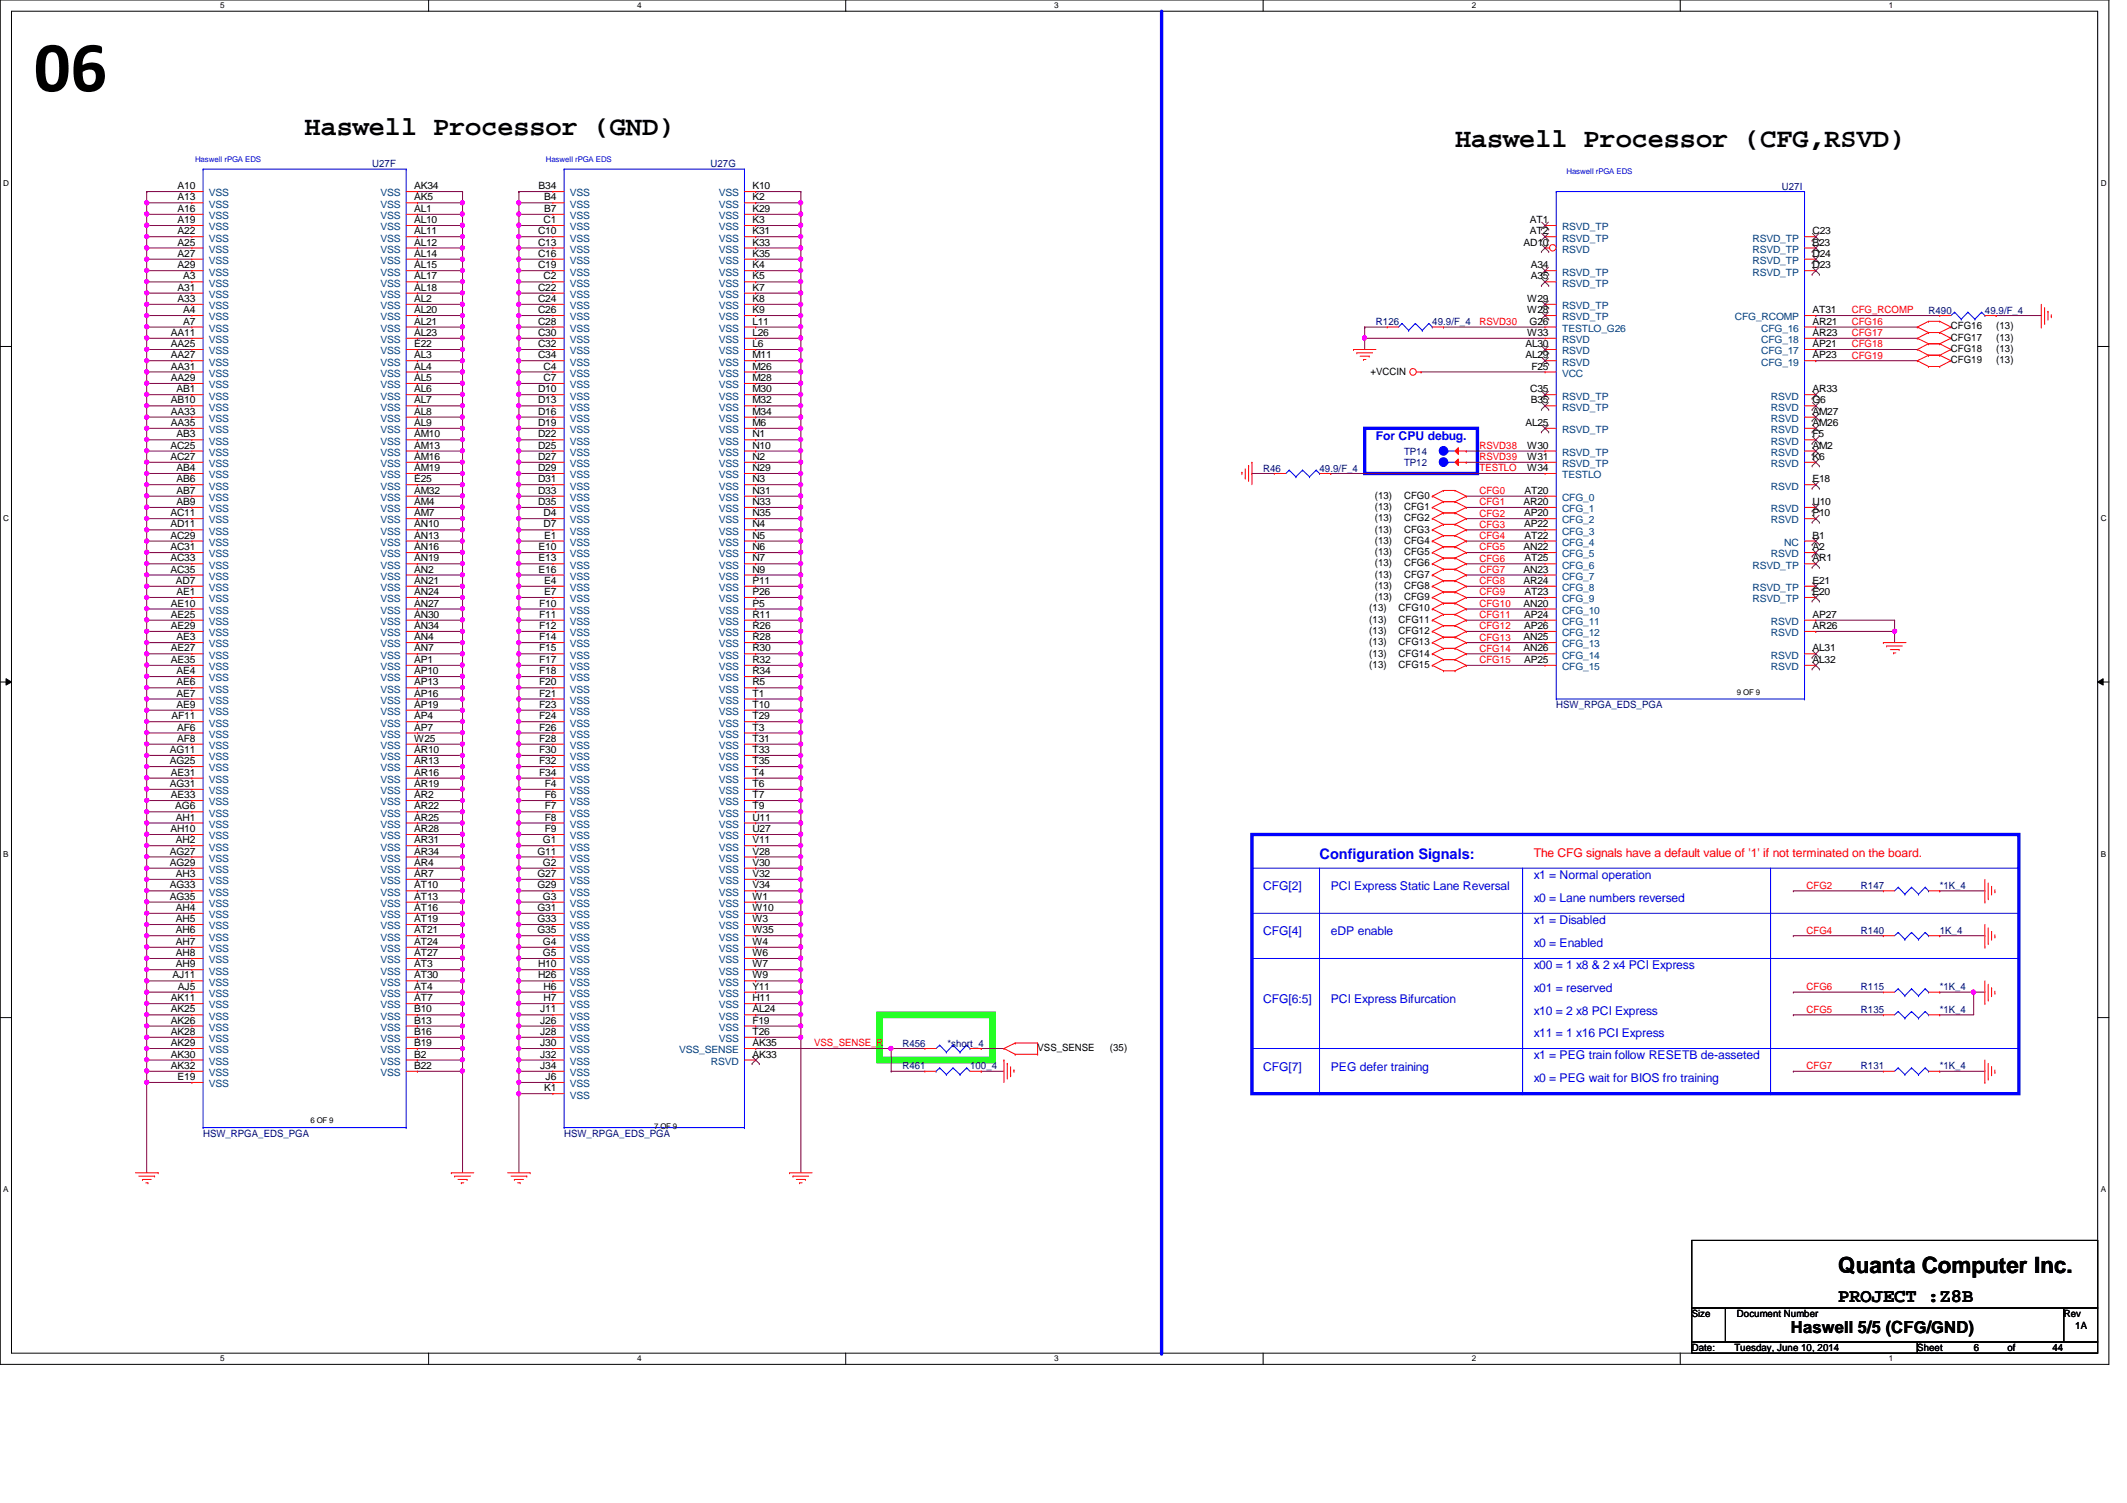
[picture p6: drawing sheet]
<svg xmlns="http://www.w3.org/2000/svg" width="297mm" height="210mm" viewBox="0 0 297 210" stroke-linecap="round" stroke-linejoin="round" font-family="sans-serif">
<defs><g id="words">
<text font-size="10.1" x="4.7" y="12.7">06</text>
<g font-size="3.8">
<text x="42.5" y="18.9">Haswell Processor (GND)</text>
<text x="203.2" y="20.5">Haswell Processor (CFG,RSVD)</text>
</g>
<text font-size="3.1" x="256.7" y="177.7">Quanta Computer Inc.</text>
<text font-size="2.7" x="256.7" y="181.8">PROJECT :Z8B</text>
<text font-size="2.3" x="250.1" y="186.2">Haswell 5/5 (CFG/GND)</text>
<text font-size="2" fill="#00f" x="184.3" y="120">Configuration Signals:</text>
<g font-size="1.7" fill="#00f">
<text x="192.1" y="61.4">For CPU debug.</text>
<text x="176.4" y="124.3">CFG[2]</text>
<text x="185.8" y="124.3">PCI Express Static Lane Reversal</text>
<text x="214.2" y="122.8">x1 = Normal operation</text>
<text x="214.2" y="125.9">x0 = Lane numbers reversed</text>
<text x="176.4" y="130.6">CFG[4]</text>
<text x="185.8" y="130.6">eDP enable</text>
<text x="214.2" y="129.1">x1 = Disabled</text>
<text x="214.2" y="135.4">x00 = 1 x8 &amp; 2 x4 PCI Express</text>
<text x="214.2" y="132.2">x0 = Enabled</text>
<text x="176.4" y="140.1">CFG[6:5]</text>
<text x="185.8" y="140.1">PCI Express Bifurcation</text>
<text x="214.2" y="138.5">x01 = reserved</text>
<text x="214.2" y="141.7">x10 = 2 x8 PCI Express</text>
<text x="176.4" y="149.6">CFG[7]</text>
<text x="185.8" y="149.6">PEG defer training</text>
<text x="214.2" y="148">x1 = PEG train follow RESETB de-asseted</text>
<text x="214.2" y="144.8">x11 = 1 x16 PCI Express</text>
<text x="214.2" y="151.1">x0 = PEG wait for BIOS fro training</text>
</g>
<text font-size="1.7" fill="#f00" x="214.2" y="119.6">The CFG signals have a default value of '1' if not terminated on the board.</text>
<g font-size="1.4" fill="#000080">
<text x="52" y="23.4">U27F</text>
<text x="99.2" y="23.4">U27G</text>
<text x="248.8" y="26.5">U27I</text>
<text x="192.1" y="45.4">R126</text>
<text x="200" y="45.4">49.9/F_4</text>
<text x="269.3" y="43.8">R490</text>
<text x="277.2" y="43.8">49.9/F_4</text>
<text x="176.4" y="65.9">R46</text>
<text x="184.3" y="65.9">49.9/F_4</text>
<text x="196.1" y="63.5">TP14</text>
<text x="196.1" y="65.1">TP12</text>
<text x="217.3" y="98.9">HSW_RPGA_EDS_PGA</text>
<text x="259.9" y="124.1">R147</text>
<text x="270.9" y="124.1">*1K_4</text>
<text x="259.9" y="130.4">R140</text>
<text x="270.9" y="130.4">1K_4</text>
<text x="259.9" y="138.3">R115</text>
<text x="259.9" y="141.5">R135</text>
<text x="270.9" y="138.3">*1K_4</text>
<text x="270.9" y="141.5">*1K_4</text>
<text x="126" y="149.4">R461</text>
<text x="126" y="146.2">R456</text>
<text x="132.3" y="146.2">*short_4</text>
<text x="135.5" y="149.4">100_4</text>
<text x="259.9" y="149.4">R131</text>
<text x="270.9" y="149.4">*1K_4</text>
<text x="28.4" y="158.8">HSW_RPGA_EDS_PGA</text>
<text x="78.8" y="158.8">HSW_RPGA_EDS_PGA</text>
</g>
<g font-size="1.4">
<text x="24.8" y="26.4">A10</text>
<text x="24.8" y="28">A13</text>
<text x="24.8" y="29.6">A16</text>
<text x="57.8" y="26.4">AK34</text>
<text x="57.8" y="28">AK5</text>
<text x="57.8" y="29.6">AL1</text>
<text x="75.2" y="26.4">B34</text>
<text x="76" y="28">B4</text>
<text x="76" y="29.6">B7</text>
<text x="105.1" y="26.4">K10</text>
<text x="105.1" y="28">K2</text>
<text x="105.1" y="29.6">K29</text>
<text x="24.8" y="31.2">A19</text>
<text x="24.8" y="32.7">A22</text>
<text x="24.8" y="34.3">A25</text>
<text x="24.8" y="35.9">A27</text>
<text x="57.8" y="31.2">AL10</text>
<text x="57.8" y="32.7">AL11</text>
<text x="57.8" y="34.3">AL12</text>
<text x="57.8" y="35.9">AL14</text>
<text x="75.1" y="32.7">C10</text>
<text x="75.1" y="34.3">C13</text>
<text x="75.1" y="35.9">C16</text>
<text x="75.9" y="31.2">C1</text>
<text x="105.1" y="31.2">K3</text>
<text x="105.1" y="32.7">K31</text>
<text x="105.1" y="34.3">K33</text>
<text x="105.1" y="35.9">K35</text>
<text x="212.8" y="34.3">AD10</text>
<text x="213.7" y="31.2">AT1</text>
<text x="213.7" y="32.7">AT2</text>
<text x="253.1" y="32.7">C23</text>
<text x="253.1" y="34.3">B23</text>
<text x="253.1" y="35.9">D24</text>
<text x="24.8" y="37.5">A29</text>
<text x="24.8" y="40.6">A31</text>
<text x="25.6" y="39">A3</text>
<text x="57.8" y="37.5">AL15</text>
<text x="57.8" y="39">AL17</text>
<text x="57.8" y="40.6">AL18</text>
<text x="75.1" y="37.5">C19</text>
<text x="75.1" y="40.6">C22</text>
<text x="75.9" y="39">C2</text>
<text x="105.1" y="37.5">K4</text>
<text x="105.1" y="39">K5</text>
<text x="105.1" y="40.6">K7</text>
<text x="213.8" y="37.5">A34</text>
<text x="213.8" y="39">A35</text>
<text x="253.1" y="37.5">D23</text>
<text x="23.9" y="46.9">AA11</text>
<text x="24.8" y="42.2">A33</text>
<text x="25.6" y="43.7">A4</text>
<text x="25.6" y="45.3">A7</text>
<text x="57.8" y="42.2">AL2</text>
<text x="57.8" y="43.7">AL20</text>
<text x="57.8" y="45.3">AL21</text>
<text x="57.8" y="46.9">AL23</text>
<text x="75.1" y="42.2">C24</text>
<text x="75.1" y="43.7">C26</text>
<text x="75.1" y="45.3">C28</text>
<text x="75.1" y="46.9">C30</text>
<text x="105.1" y="42.2">K8</text>
<text x="105.1" y="43.7">K9</text>
<text x="105.1" y="45.3">L11</text>
<text x="105.1" y="46.9">L26</text>
<text x="213.3" y="42.2">W29</text>
<text x="213.3" y="43.7">W28</text>
<text x="213.3" y="46.9">W33</text>
<text x="213.6" y="45.3">G26</text>
<text x="253.1" y="43.7">AT31</text>
<text x="253.1" y="45.3">AR21</text>
<text x="253.1" y="46.9">AR23</text>
<text x="272.5" y="46">CFG16</text>
<text x="272.5" y="47.6">CFG17</text>
<text x="278.8" y="46">(13)</text>
<text x="278.8" y="47.6">(13)</text>
<text x="23.9" y="48.5">AA25</text>
<text x="23.9" y="50">AA27</text>
<text x="23.9" y="51.6">AA31</text>
<text x="23.9" y="53.2">AA29</text>
<text x="57.8" y="48.5">E22</text>
<text x="57.8" y="50">AL3</text>
<text x="57.8" y="51.6">AL4</text>
<text x="57.8" y="53.2">AL5</text>
<text x="75.1" y="48.5">C32</text>
<text x="75.1" y="50">C34</text>
<text x="75.9" y="51.6">C4</text>
<text x="75.9" y="53.2">C7</text>
<text x="105.1" y="48.5">L6</text>
<text x="105.1" y="50">M11</text>
<text x="105.1" y="51.6">M26</text>
<text x="105.1" y="53.2">M28</text>
<text x="191.4" y="52.3">+VCCIN</text>
<text x="213" y="48.5">AL30</text>
<text x="213" y="50">AL29</text>
<text x="213.9" y="51.6">F25</text>
<text x="253.1" y="48.5">AP21</text>
<text x="253.1" y="50">AP23</text>
<text x="272.5" y="49.2">CFG18</text>
<text x="272.5" y="50.8">CFG19</text>
<text x="278.8" y="49.2">(13)</text>
<text x="278.8" y="50.8">(13)</text>
<text x="23.9" y="56.3">AB10</text>
<text x="23.9" y="57.9">AA33</text>
<text x="23.9" y="59.5">AA35</text>
<text x="24.6" y="54.8">AB1</text>
<text x="57.8" y="54.8">AL6</text>
<text x="57.8" y="56.3">AL7</text>
<text x="57.8" y="57.9">AL8</text>
<text x="57.8" y="59.5">AL9</text>
<text x="75.1" y="54.8">D10</text>
<text x="75.1" y="56.3">D13</text>
<text x="75.1" y="57.9">D16</text>
<text x="75.1" y="59.5">D19</text>
<text x="105.1" y="54.8">M30</text>
<text x="105.1" y="56.3">M32</text>
<text x="105.1" y="57.9">M34</text>
<text x="105.1" y="59.5">M6</text>
<text x="213" y="59.5">AL25</text>
<text x="213.7" y="54.8">C35</text>
<text x="213.8" y="56.3">B35</text>
<text x="253.1" y="54.8">AR33</text>
<text x="253.1" y="56.3">G6</text>
<text x="253.1" y="57.9">AM27</text>
<text x="253.1" y="59.5">AM26</text>
<text x="23.8" y="62.7">AC25</text>
<text x="23.8" y="64.2">AC27</text>
<text x="24.6" y="61.1">AB3</text>
<text x="24.6" y="65.8">AB4</text>
<text x="57.8" y="61.1">AM10</text>
<text x="57.8" y="62.7">AM13</text>
<text x="57.8" y="64.2">AM16</text>
<text x="57.8" y="65.8">AM19</text>
<text x="75.1" y="61.1">D22</text>
<text x="75.1" y="62.7">D25</text>
<text x="75.1" y="64.2">D27</text>
<text x="75.1" y="65.8">D29</text>
<text x="105.1" y="61.1">N1</text>
<text x="105.1" y="62.7">N10</text>
<text x="105.1" y="64.2">N2</text>
<text x="105.1" y="65.8">N29</text>
<text x="213.3" y="62.7">W30</text>
<text x="213.3" y="64.2">W31</text>
<text x="213.3" y="65.8">W34</text>
<text x="253.1" y="61.1">F5</text>
<text x="253.1" y="62.7">AM2</text>
<text x="253.1" y="64.2">K6</text>
<text x="24.6" y="67.4">AB6</text>
<text x="24.6" y="69">AB7</text>
<text x="24.6" y="70.5">AB9</text>
<text x="57.8" y="67.4">E25</text>
<text x="57.8" y="69">AM32</text>
<text x="57.8" y="70.5">AM4</text>
<text x="75.1" y="67.4">D31</text>
<text x="75.1" y="69">D33</text>
<text x="75.1" y="70.5">D35</text>
<text x="105.1" y="67.4">N3</text>
<text x="105.1" y="69">N31</text>
<text x="105.1" y="70.5">N33</text>
<text x="192" y="69.6">(13)</text>
<text x="192" y="71.2">(13)</text>
<text x="196.1" y="69.6">CFG0</text>
<text x="196.1" y="71.2">CFG1</text>
<text x="212.8" y="70.5">AR20</text>
<text x="212.9" y="69">AT20</text>
<text x="253.1" y="67.4">E18</text>
<text x="253.1" y="70.5">U10</text>
<text x="23.8" y="72.1">AC11</text>
<text x="23.8" y="73.7">AD11</text>
<text x="23.8" y="75.2">AC29</text>
<text x="23.8" y="76.8">AC31</text>
<text x="57.8" y="72.1">AM7</text>
<text x="57.8" y="73.7">AN10</text>
<text x="57.8" y="75.2">AN13</text>
<text x="57.8" y="76.8">AN16</text>
<text x="75.2" y="76.8">E10</text>
<text x="75.9" y="72.1">D4</text>
<text x="75.9" y="73.7">D7</text>
<text x="76" y="75.2">E1</text>
<text x="105.1" y="72.1">N35</text>
<text x="105.1" y="73.7">N4</text>
<text x="105.1" y="75.2">N5</text>
<text x="105.1" y="76.8">N6</text>
<text x="192" y="72.8">(13)</text>
<text x="192" y="74.4">(13)</text>
<text x="192" y="75.9">(13)</text>
<text x="192" y="77.5">(13)</text>
<text x="196.1" y="72.8">CFG2</text>
<text x="196.1" y="74.4">CFG3</text>
<text x="196.1" y="75.9">CFG4</text>
<text x="196.1" y="77.5">CFG5</text>
<text x="212.8" y="76.8">AN22</text>
<text x="212.8" y="72.1">AP20</text>
<text x="212.8" y="73.7">AP22</text>
<text x="212.9" y="75.2">AT22</text>
<text x="253.1" y="76.8">A2</text>
<text x="253.1" y="75.2">B1</text>
<text x="253.1" y="72.1">P10</text>
<text x="23.8" y="78.4">AC33</text>
<text x="23.8" y="80">AC35</text>
<text x="24.6" y="81.5">AD7</text>
<text x="24.6" y="83.1">AE1</text>
<text x="57.8" y="78.4">AN19</text>
<text x="57.8" y="80">AN2</text>
<text x="57.8" y="81.5">AN21</text>
<text x="57.8" y="83.1">AN24</text>
<text x="75.2" y="78.4">E13</text>
<text x="75.2" y="80">E16</text>
<text x="76" y="81.5">E4</text>
<text x="76" y="83.1">E7</text>
<text x="105.1" y="78.4">N7</text>
<text x="105.1" y="80">N9</text>
<text x="105.1" y="81.5">P11</text>
<text x="105.1" y="83.1">P26</text>
<text x="192" y="79.1">(13)</text>
<text x="192" y="80.7">(13)</text>
<text x="192" y="82.3">(13)</text>
<text x="192" y="83.8">(13)</text>
<text x="196.1" y="79.1">CFG6</text>
<text x="196.1" y="80.7">CFG7</text>
<text x="196.1" y="82.3">CFG8</text>
<text x="196.1" y="83.8">CFG9</text>
<text x="212.8" y="80">AN23</text>
<text x="212.8" y="81.5">AR24</text>
<text x="212.9" y="78.4">AT25</text>
<text x="212.9" y="83.1">AT23</text>
<text x="253.1" y="78.4">AR1</text>
<text x="253.1" y="81.5">E21</text>
<text x="253.1" y="83.1">E20</text>
<text x="23.9" y="84.7">AE10</text>
<text x="23.9" y="86.3">AE25</text>
<text x="23.9" y="87.8">AE29</text>
<text x="24.6" y="89.4">AE3</text>
<text x="57.8" y="84.7">AN27</text>
<text x="57.8" y="86.3">AN30</text>
<text x="57.8" y="87.8">AN34</text>
<text x="57.8" y="89.4">AN4</text>
<text x="75.3" y="84.7">F10</text>
<text x="75.3" y="86.3">F11</text>
<text x="75.3" y="87.8">F12</text>
<text x="75.3" y="89.4">F14</text>
<text x="105.1" y="84.7">P5</text>
<text x="105.1" y="86.3">R11</text>
<text x="105.1" y="87.8">R26</text>
<text x="105.1" y="89.4">R28</text>
<text x="191.2" y="85.4">(13)</text>
<text x="191.2" y="87">(13)</text>
<text x="191.2" y="88.6">(13)</text>
<text x="195.3" y="85.4">CFG10</text>
<text x="195.3" y="87">CFG11</text>
<text x="195.3" y="88.6">CFG12</text>
<text x="212.8" y="84.7">AN20</text>
<text x="212.8" y="89.4">AN25</text>
<text x="212.8" y="86.3">AP24</text>
<text x="212.8" y="87.8">AP26</text>
<text x="253.1" y="86.3">AP27</text>
<text x="253.1" y="87.8">AR26</text>
<text x="23.9" y="91">AE27</text>
<text x="23.9" y="92.6">AE35</text>
<text x="24.6" y="94.1">AE4</text>
<text x="24.6" y="95.7">AE6</text>
<text x="57.8" y="91">AN7</text>
<text x="57.8" y="92.6">AP1</text>
<text x="57.8" y="94.1">AP10</text>
<text x="57.8" y="95.7">AP13</text>
<text x="75.3" y="91">F15</text>
<text x="75.3" y="92.6">F17</text>
<text x="75.3" y="94.1">F18</text>
<text x="75.3" y="95.7">F20</text>
<text x="105.1" y="91">R30</text>
<text x="105.1" y="92.6">R32</text>
<text x="105.1" y="94.1">R34</text>
<text x="105.1" y="95.7">R5</text>
<text x="191.2" y="90.1">(13)</text>
<text x="191.2" y="91.7">(13)</text>
<text x="191.2" y="93.3">(13)</text>
<text x="195.3" y="90.1">CFG13</text>
<text x="195.3" y="91.7">CFG14</text>
<text x="195.3" y="93.3">CFG15</text>
<text x="212.8" y="91">AN26</text>
<text x="212.8" y="92.6">AP25</text>
<text x="253.1" y="91">AL31</text>
<text x="253.1" y="92.6">AL32</text>
<text x="24" y="100.5">AF11</text>
<text x="24.6" y="97.3">AE7</text>
<text x="24.6" y="98.8">AE9</text>
<text x="57.8" y="97.3">AP16</text>
<text x="57.8" y="98.8">AP19</text>
<text x="57.8" y="100.5">AP4</text>
<text x="75.3" y="97.3">F21</text>
<text x="75.3" y="98.8">F23</text>
<text x="75.3" y="100.5">F24</text>
<text x="105.1" y="97.3">T1</text>
<text x="105.1" y="98.8">T10</text>
<text x="105.1" y="100.5">T29</text>
<text x="23.7" y="105.2">AG11</text>
<text x="23.7" y="106.7">AG25</text>
<text x="24.7" y="102">AF6</text>
<text x="24.7" y="103.6">AF8</text>
<text x="57.8" y="102">AP7</text>
<text x="57.8" y="103.6">W25</text>
<text x="57.8" y="105.2">AR10</text>
<text x="57.8" y="106.7">AR13</text>
<text x="75.3" y="102">F26</text>
<text x="75.3" y="103.6">F28</text>
<text x="75.3" y="105.2">F30</text>
<text x="75.3" y="106.7">F32</text>
<text x="105.1" y="102">T3</text>
<text x="105.1" y="103.6">T31</text>
<text x="105.1" y="105.2">T33</text>
<text x="105.1" y="106.7">T35</text>
<text x="23.7" y="109.9">AG31</text>
<text x="23.9" y="108.3">AE31</text>
<text x="23.9" y="111.5">AE33</text>
<text x="24.5" y="113">AG6</text>
<text x="57.8" y="108.3">AR16</text>
<text x="57.8" y="109.9">AR19</text>
<text x="57.8" y="111.5">AR2</text>
<text x="57.8" y="113">AR22</text>
<text x="75.3" y="108.3">F34</text>
<text x="76.1" y="109.9">F4</text>
<text x="76.1" y="111.5">F6</text>
<text x="76.1" y="113">F7</text>
<text x="105.1" y="108.3">T4</text>
<text x="105.1" y="109.9">T6</text>
<text x="105.1" y="111.5">T7</text>
<text x="105.1" y="113">T9</text>
<text x="23.7" y="119.3">AG27</text>
<text x="23.8" y="116.2">AH10</text>
<text x="24.6" y="114.6">AH1</text>
<text x="24.6" y="117.8">AH2</text>
<text x="57.8" y="114.6">AR25</text>
<text x="57.8" y="116.2">AR28</text>
<text x="57.8" y="117.8">AR31</text>
<text x="57.8" y="119.3">AR34</text>
<text x="75.1" y="119.3">G11</text>
<text x="75.8" y="117.8">G1</text>
<text x="76.1" y="114.6">F8</text>
<text x="76.1" y="116.2">F9</text>
<text x="105.1" y="114.6">U11</text>
<text x="105.1" y="116.2">U27</text>
<text x="105.1" y="117.8">V11</text>
<text x="105.1" y="119.3">V28</text>
<text x="23.7" y="120.9">AG29</text>
<text x="23.7" y="124.1">AG33</text>
<text x="23.7" y="125.6">AG35</text>
<text x="24.6" y="122.5">AH3</text>
<text x="57.8" y="120.9">AR4</text>
<text x="57.8" y="122.5">AR7</text>
<text x="57.8" y="124.1">AT10</text>
<text x="57.8" y="125.6">AT13</text>
<text x="75.1" y="122.5">G27</text>
<text x="75.1" y="124.1">G29</text>
<text x="75.8" y="120.9">G2</text>
<text x="75.8" y="125.6">G3</text>
<text x="105.1" y="120.9">V30</text>
<text x="105.1" y="122.5">V32</text>
<text x="105.1" y="124.1">V34</text>
<text x="105.1" y="125.6">W1</text>
<text x="24.6" y="127.2">AH4</text>
<text x="24.6" y="128.8">AH5</text>
<text x="24.6" y="130.3">AH6</text>
<text x="24.6" y="132">AH7</text>
<text x="57.8" y="127.2">AT16</text>
<text x="57.8" y="128.8">AT19</text>
<text x="57.8" y="130.3">AT21</text>
<text x="57.8" y="132">AT24</text>
<text x="75.1" y="127.2">G31</text>
<text x="75.1" y="128.8">G33</text>
<text x="75.1" y="130.3">G35</text>
<text x="75.8" y="132">G4</text>
<text x="105.1" y="127.2">W10</text>
<text x="105.1" y="128.8">W3</text>
<text x="105.1" y="130.3">W35</text>
<text x="105.1" y="132">W4</text>
<text x="24.1" y="136.7">AJ11</text>
<text x="24.6" y="133.5">AH8</text>
<text x="24.6" y="135.1">AH9</text>
<text x="57.8" y="133.5">AT27</text>
<text x="57.8" y="135.1">AT3</text>
<text x="57.8" y="136.7">AT30</text>
<text x="75.1" y="135.1">H10</text>
<text x="75.1" y="136.7">H26</text>
<text x="75.8" y="133.5">G5</text>
<text x="105.1" y="133.5">W6</text>
<text x="105.1" y="135.1">W7</text>
<text x="105.1" y="136.7">W9</text>
<text x="23.9" y="139.8">AK11</text>
<text x="23.9" y="141.4">AK25</text>
<text x="23.9" y="143">AK26</text>
<text x="24.8" y="138.2">AJ5</text>
<text x="57.8" y="138.2">AT4</text>
<text x="57.8" y="139.8">AT7</text>
<text x="57.8" y="141.4">B10</text>
<text x="57.8" y="143">B13</text>
<text x="75.4" y="141.4">J11</text>
<text x="75.4" y="143">J26</text>
<text x="75.9" y="138.2">H6</text>
<text x="75.9" y="139.8">H7</text>
<text x="105.1" y="138.2">Y11</text>
<text x="105.1" y="139.8">H11</text>
<text x="105.1" y="141.4">AL24</text>
<text x="105.1" y="143">F19</text>
<text x="23.9" y="144.5">AK28</text>
<text x="23.9" y="146.1">AK29</text>
<text x="23.9" y="147.7">AK30</text>
<text x="23.9" y="149.3">AK32</text>
<text x="57.8" y="144.5">B16</text>
<text x="57.8" y="146.1">B19</text>
<text x="57.8" y="147.7">B2</text>
<text x="57.8" y="149.3">B22</text>
<text x="75.4" y="144.5">J28</text>
<text x="75.4" y="146.1">J30</text>
<text x="75.4" y="147.7">J32</text>
<text x="75.4" y="149.3">J34</text>
<text x="105.1" y="144.5">T26</text>
<text x="105.1" y="146.1">AK35</text>
<text x="105.1" y="147.7">AK33</text>
<text x="144.9" y="146.8">VSS_SENSE</text>
<text x="155" y="146.8">(35)</text>
<text x="24.8" y="150.8">E19</text>
<text x="76" y="152.4">K1</text>
<text x="76.2" y="150.8">J6</text>
<text x="236.3" y="184">Size</text>
<text x="242.6" y="184">Document Number</text>
<text x="288.2" y="184">Rev</text>
<text x="289.8" y="185.5">1A</text>
<text x="236.3" y="188.7">Date:</text>
<text x="242.2" y="188.7">Tuesday, June 10, 2014</text>
<text x="267.8" y="188.7">Sheet</text>
<text x="275.6" y="188.7">6</text>
<text x="280.3" y="188.7">of</text>
<text x="286.6" y="188.7">44</text>
</g>
<g font-size="1.4" fill="#004080">
<text x="29.2" y="27.4">VSS</text>
<text x="29.2" y="29">VSS</text>
<text x="53.1" y="27.4">VSS</text>
<text x="53.1" y="29">VSS</text>
<text x="79.6" y="27.4">VSS</text>
<text x="79.6" y="29">VSS</text>
<text x="100.4" y="27.4">VSS</text>
<text x="100.4" y="29">VSS</text>
<text x="29.2" y="30.6">VSS</text>
<text x="29.2" y="32.2">VSS</text>
<text x="29.2" y="33.7">VSS</text>
<text x="29.2" y="35.3">VSS</text>
<text x="53.1" y="30.6">VSS</text>
<text x="53.1" y="32.2">VSS</text>
<text x="53.1" y="33.7">VSS</text>
<text x="53.1" y="35.3">VSS</text>
<text x="79.6" y="30.6">VSS</text>
<text x="79.6" y="32.2">VSS</text>
<text x="79.6" y="33.7">VSS</text>
<text x="79.6" y="35.3">VSS</text>
<text x="100.4" y="30.6">VSS</text>
<text x="100.4" y="32.2">VSS</text>
<text x="100.4" y="33.7">VSS</text>
<text x="100.4" y="35.3">VSS</text>
<text x="218.1" y="32.2">RSVD_TP</text>
<text x="218.1" y="33.7">RSVD_TP</text>
<text x="218.1" y="35.3">RSVD</text>
<text x="244.7" y="33.7">RSVD_TP</text>
<text x="244.7" y="35.3">RSVD_TP</text>
<text x="29.2" y="36.9">VSS</text>
<text x="29.2" y="38.5">VSS</text>
<text x="29.2" y="40">VSS</text>
<text x="29.2" y="41.6">VSS</text>
<text x="53.1" y="36.9">VSS</text>
<text x="53.1" y="38.5">VSS</text>
<text x="53.1" y="40">VSS</text>
<text x="53.1" y="41.6">VSS</text>
<text x="79.6" y="36.9">VSS</text>
<text x="79.6" y="38.5">VSS</text>
<text x="79.6" y="40">VSS</text>
<text x="79.6" y="41.6">VSS</text>
<text x="100.4" y="36.9">VSS</text>
<text x="100.4" y="38.5">VSS</text>
<text x="100.4" y="40">VSS</text>
<text x="100.4" y="41.6">VSS</text>
<text x="218.1" y="38.5">RSVD_TP</text>
<text x="218.1" y="40">RSVD_TP</text>
<text x="244.7" y="36.9">RSVD_TP</text>
<text x="244.7" y="38.5">RSVD_TP</text>
<text x="29.2" y="43.2">VSS</text>
<text x="29.2" y="44.7">VSS</text>
<text x="29.2" y="46.4">VSS</text>
<text x="29.2" y="47.9">VSS</text>
<text x="53.1" y="43.2">VSS</text>
<text x="53.1" y="44.7">VSS</text>
<text x="53.1" y="46.4">VSS</text>
<text x="53.1" y="47.9">VSS</text>
<text x="79.6" y="43.2">VSS</text>
<text x="79.6" y="44.7">VSS</text>
<text x="79.6" y="46.4">VSS</text>
<text x="79.6" y="47.9">VSS</text>
<text x="100.4" y="43.2">VSS</text>
<text x="100.4" y="44.7">VSS</text>
<text x="100.4" y="46.4">VSS</text>
<text x="100.4" y="47.9">VSS</text>
<text x="218.1" y="43.2">RSVD_TP</text>
<text x="218.1" y="44.7">RSVD_TP</text>
<text x="218.1" y="46.4">TESTLO_G26</text>
<text x="218.1" y="47.9">RSVD</text>
<text x="242.3" y="44.7">CFG_RCOMP</text>
<text x="246" y="46.4">CFG_16</text>
<text x="246" y="47.9">CFG_18</text>
<text x="29.2" y="49.5">VSS</text>
<text x="29.2" y="51.1">VSS</text>
<text x="29.2" y="52.6">VSS</text>
<text x="53.1" y="49.5">VSS</text>
<text x="53.1" y="51.1">VSS</text>
<text x="53.1" y="52.6">VSS</text>
<text x="79.6" y="49.5">VSS</text>
<text x="79.6" y="51.1">VSS</text>
<text x="79.6" y="52.6">VSS</text>
<text x="100.4" y="49.5">VSS</text>
<text x="100.4" y="51.1">VSS</text>
<text x="100.4" y="52.6">VSS</text>
<text x="218.1" y="49.5">RSVD</text>
<text x="218.1" y="51.1">RSVD</text>
<text x="218.1" y="52.6">VCC</text>
<text x="246" y="49.5">CFG_17</text>
<text x="246" y="51.1">CFG_19</text>
<text x="29.2" y="54.2">VSS</text>
<text x="29.2" y="55.8">VSS</text>
<text x="29.2" y="57.4">VSS</text>
<text x="29.2" y="58.9">VSS</text>
<text x="53.1" y="54.2">VSS</text>
<text x="53.1" y="55.8">VSS</text>
<text x="53.1" y="57.4">VSS</text>
<text x="53.1" y="58.9">VSS</text>
<text x="79.6" y="54.2">VSS</text>
<text x="79.6" y="55.8">VSS</text>
<text x="79.6" y="57.4">VSS</text>
<text x="79.6" y="58.9">VSS</text>
<text x="100.4" y="54.2">VSS</text>
<text x="100.4" y="55.8">VSS</text>
<text x="100.4" y="57.4">VSS</text>
<text x="100.4" y="58.9">VSS</text>
<text x="218.1" y="55.8">RSVD_TP</text>
<text x="218.1" y="57.4">RSVD_TP</text>
<text x="247.3" y="55.8">RSVD</text>
<text x="247.3" y="57.4">RSVD</text>
<text x="247.3" y="58.9">RSVD</text>
<text x="29.2" y="60.5">VSS</text>
<text x="29.2" y="62.1">VSS</text>
<text x="29.2" y="63.7">VSS</text>
<text x="29.2" y="65.2">VSS</text>
<text x="53.1" y="60.5">VSS</text>
<text x="53.1" y="62.1">VSS</text>
<text x="53.1" y="63.7">VSS</text>
<text x="53.1" y="65.2">VSS</text>
<text x="79.6" y="60.5">VSS</text>
<text x="79.6" y="62.1">VSS</text>
<text x="79.6" y="63.7">VSS</text>
<text x="79.6" y="65.2">VSS</text>
<text x="100.4" y="60.5">VSS</text>
<text x="100.4" y="62.1">VSS</text>
<text x="100.4" y="63.7">VSS</text>
<text x="100.4" y="65.2">VSS</text>
<text x="218.1" y="60.5">RSVD_TP</text>
<text x="218.1" y="63.7">RSVD_TP</text>
<text x="218.1" y="65.2">RSVD_TP</text>
<text x="247.3" y="60.5">RSVD</text>
<text x="247.3" y="62.1">RSVD</text>
<text x="247.3" y="63.7">RSVD</text>
<text x="247.3" y="65.2">RSVD</text>
<text x="29.2" y="66.8">VSS</text>
<text x="29.2" y="68.4">VSS</text>
<text x="29.2" y="70">VSS</text>
<text x="29.2" y="71.5">VSS</text>
<text x="53.1" y="66.8">VSS</text>
<text x="53.1" y="68.4">VSS</text>
<text x="53.1" y="70">VSS</text>
<text x="53.1" y="71.5">VSS</text>
<text x="79.6" y="66.8">VSS</text>
<text x="79.6" y="68.4">VSS</text>
<text x="79.6" y="70">VSS</text>
<text x="79.6" y="71.5">VSS</text>
<text x="100.4" y="66.8">VSS</text>
<text x="100.4" y="68.4">VSS</text>
<text x="100.4" y="70">VSS</text>
<text x="100.4" y="71.5">VSS</text>
<text x="218.1" y="66.8">TESTLO</text>
<text x="218.1" y="70">CFG_0</text>
<text x="218.1" y="71.5">CFG_1</text>
<text x="247.3" y="68.4">RSVD</text>
<text x="247.3" y="71.5">RSVD</text>
<text x="29.2" y="73.1">VSS</text>
<text x="29.2" y="74.7">VSS</text>
<text x="29.2" y="76.2">VSS</text>
<text x="29.2" y="77.9">VSS</text>
<text x="53.1" y="73.1">VSS</text>
<text x="53.1" y="74.7">VSS</text>
<text x="53.1" y="76.2">VSS</text>
<text x="53.1" y="77.9">VSS</text>
<text x="79.6" y="73.1">VSS</text>
<text x="79.6" y="74.7">VSS</text>
<text x="79.6" y="76.2">VSS</text>
<text x="79.6" y="77.9">VSS</text>
<text x="100.4" y="73.1">VSS</text>
<text x="100.4" y="74.7">VSS</text>
<text x="100.4" y="76.2">VSS</text>
<text x="100.4" y="77.9">VSS</text>
<text x="218.1" y="73.1">CFG_2</text>
<text x="218.1" y="74.7">CFG_3</text>
<text x="218.1" y="76.2">CFG_4</text>
<text x="218.1" y="77.9">CFG_5</text>
<text x="247.3" y="77.9">RSVD</text>
<text x="247.3" y="73.1">RSVD</text>
<text x="249.2" y="76.2">NC</text>
<text x="29.2" y="79.4">VSS</text>
<text x="29.2" y="81">VSS</text>
<text x="29.2" y="82.5">VSS</text>
<text x="53.1" y="79.4">VSS</text>
<text x="53.1" y="81">VSS</text>
<text x="53.1" y="82.5">VSS</text>
<text x="79.6" y="79.4">VSS</text>
<text x="79.6" y="81">VSS</text>
<text x="79.6" y="82.5">VSS</text>
<text x="100.4" y="79.4">VSS</text>
<text x="100.4" y="81">VSS</text>
<text x="100.4" y="82.5">VSS</text>
<text x="218.1" y="79.4">CFG_6</text>
<text x="218.1" y="81">CFG_7</text>
<text x="218.1" y="82.5">CFG_8</text>
<text x="244.7" y="79.4">RSVD_TP</text>
<text x="244.7" y="82.5">RSVD_TP</text>
<text x="29.2" y="84.1">VSS</text>
<text x="29.2" y="85.7">VSS</text>
<text x="29.2" y="87.3">VSS</text>
<text x="29.2" y="88.9">VSS</text>
<text x="53.1" y="84.1">VSS</text>
<text x="53.1" y="85.7">VSS</text>
<text x="53.1" y="87.3">VSS</text>
<text x="53.1" y="88.9">VSS</text>
<text x="79.6" y="84.1">VSS</text>
<text x="79.6" y="85.7">VSS</text>
<text x="79.6" y="87.3">VSS</text>
<text x="79.6" y="88.9">VSS</text>
<text x="100.4" y="84.1">VSS</text>
<text x="100.4" y="85.7">VSS</text>
<text x="100.4" y="87.3">VSS</text>
<text x="100.4" y="88.9">VSS</text>
<text x="218.1" y="84.1">CFG_9</text>
<text x="218.1" y="85.7">CFG_10</text>
<text x="218.1" y="87.3">CFG_11</text>
<text x="218.1" y="88.9">CFG_12</text>
<text x="244.7" y="84.1">RSVD_TP</text>
<text x="247.3" y="87.3">RSVD</text>
<text x="247.3" y="88.9">RSVD</text>
<text x="29.2" y="90.4">VSS</text>
<text x="29.2" y="92">VSS</text>
<text x="29.2" y="93.6">VSS</text>
<text x="29.2" y="95.2">VSS</text>
<text x="53.1" y="90.4">VSS</text>
<text x="53.1" y="92">VSS</text>
<text x="53.1" y="93.6">VSS</text>
<text x="53.1" y="95.2">VSS</text>
<text x="79.6" y="90.4">VSS</text>
<text x="79.6" y="92">VSS</text>
<text x="79.6" y="93.6">VSS</text>
<text x="79.6" y="95.2">VSS</text>
<text x="100.4" y="90.4">VSS</text>
<text x="100.4" y="92">VSS</text>
<text x="100.4" y="93.6">VSS</text>
<text x="100.4" y="95.2">VSS</text>
<text x="218.1" y="90.4">CFG_13</text>
<text x="218.1" y="92">CFG_14</text>
<text x="218.1" y="93.6">CFG_15</text>
<text x="247.3" y="92">RSVD</text>
<text x="247.3" y="93.6">RSVD</text>
<text x="29.2" y="96.7">VSS</text>
<text x="29.2" y="98.3">VSS</text>
<text x="29.2" y="99.9">VSS</text>
<text x="29.2" y="101.5">VSS</text>
<text x="53.1" y="96.7">VSS</text>
<text x="53.1" y="98.3">VSS</text>
<text x="53.1" y="99.9">VSS</text>
<text x="53.1" y="101.5">VSS</text>
<text x="79.6" y="96.7">VSS</text>
<text x="79.6" y="98.3">VSS</text>
<text x="79.6" y="99.9">VSS</text>
<text x="79.6" y="101.5">VSS</text>
<text x="100.4" y="96.7">VSS</text>
<text x="100.4" y="98.3">VSS</text>
<text x="100.4" y="99.9">VSS</text>
<text x="100.4" y="101.5">VSS</text>
<text x="29.2" y="103">VSS</text>
<text x="29.2" y="104.6">VSS</text>
<text x="29.2" y="106.2">VSS</text>
<text x="29.2" y="107.7">VSS</text>
<text x="53.1" y="103">VSS</text>
<text x="53.1" y="104.6">VSS</text>
<text x="53.1" y="106.2">VSS</text>
<text x="53.1" y="107.7">VSS</text>
<text x="79.6" y="103">VSS</text>
<text x="79.6" y="104.6">VSS</text>
<text x="79.6" y="106.2">VSS</text>
<text x="79.6" y="107.7">VSS</text>
<text x="100.4" y="103">VSS</text>
<text x="100.4" y="104.6">VSS</text>
<text x="100.4" y="106.2">VSS</text>
<text x="100.4" y="107.7">VSS</text>
<text x="29.2" y="109.3">VSS</text>
<text x="29.2" y="110.9">VSS</text>
<text x="29.2" y="112.5">VSS</text>
<text x="53.1" y="109.3">VSS</text>
<text x="53.1" y="110.9">VSS</text>
<text x="53.1" y="112.5">VSS</text>
<text x="79.6" y="109.3">VSS</text>
<text x="79.6" y="110.9">VSS</text>
<text x="79.6" y="112.5">VSS</text>
<text x="100.4" y="109.3">VSS</text>
<text x="100.4" y="110.9">VSS</text>
<text x="100.4" y="112.5">VSS</text>
<text x="29.2" y="114">VSS</text>
<text x="29.2" y="115.6">VSS</text>
<text x="29.2" y="117.2">VSS</text>
<text x="29.2" y="118.8">VSS</text>
<text x="53.1" y="114">VSS</text>
<text x="53.1" y="115.6">VSS</text>
<text x="53.1" y="117.2">VSS</text>
<text x="53.1" y="118.8">VSS</text>
<text x="79.6" y="114">VSS</text>
<text x="79.6" y="115.6">VSS</text>
<text x="79.6" y="117.2">VSS</text>
<text x="79.6" y="118.8">VSS</text>
<text x="100.4" y="114">VSS</text>
<text x="100.4" y="115.6">VSS</text>
<text x="100.4" y="117.2">VSS</text>
<text x="100.4" y="118.8">VSS</text>
<text x="29.2" y="120.4">VSS</text>
<text x="29.2" y="121.9">VSS</text>
<text x="29.2" y="123.5">VSS</text>
<text x="29.2" y="125.1">VSS</text>
<text x="53.1" y="120.4">VSS</text>
<text x="53.1" y="121.9">VSS</text>
<text x="53.1" y="123.5">VSS</text>
<text x="53.1" y="125.1">VSS</text>
<text x="79.6" y="120.4">VSS</text>
<text x="79.6" y="121.9">VSS</text>
<text x="79.6" y="123.5">VSS</text>
<text x="79.6" y="125.1">VSS</text>
<text x="100.4" y="120.4">VSS</text>
<text x="100.4" y="121.9">VSS</text>
<text x="100.4" y="123.5">VSS</text>
<text x="100.4" y="125.1">VSS</text>
<text x="29.2" y="126.7">VSS</text>
<text x="29.2" y="128.2">VSS</text>
<text x="29.2" y="129.8">VSS</text>
<text x="29.2" y="131.4">VSS</text>
<text x="53.1" y="126.7">VSS</text>
<text x="53.1" y="128.2">VSS</text>
<text x="53.1" y="129.8">VSS</text>
<text x="53.1" y="131.4">VSS</text>
<text x="79.6" y="126.7">VSS</text>
<text x="79.6" y="128.2">VSS</text>
<text x="79.6" y="129.8">VSS</text>
<text x="79.6" y="131.4">VSS</text>
<text x="100.4" y="126.7">VSS</text>
<text x="100.4" y="128.2">VSS</text>
<text x="100.4" y="129.8">VSS</text>
<text x="100.4" y="131.4">VSS</text>
<text x="29.2" y="133">VSS</text>
<text x="29.2" y="134.5">VSS</text>
<text x="29.2" y="136.1">VSS</text>
<text x="29.2" y="137.7">VSS</text>
<text x="53.1" y="133">VSS</text>
<text x="53.1" y="134.5">VSS</text>
<text x="53.1" y="136.1">VSS</text>
<text x="53.1" y="137.7">VSS</text>
<text x="79.6" y="133">VSS</text>
<text x="79.6" y="134.5">VSS</text>
<text x="79.6" y="136.1">VSS</text>
<text x="79.6" y="137.7">VSS</text>
<text x="100.4" y="133">VSS</text>
<text x="100.4" y="134.5">VSS</text>
<text x="100.4" y="136.1">VSS</text>
<text x="100.4" y="137.7">VSS</text>
<text x="29.2" y="139.2">VSS</text>
<text x="29.2" y="140.8">VSS</text>
<text x="29.2" y="142.4">VSS</text>
<text x="29.2" y="144">VSS</text>
<text x="53.1" y="139.2">VSS</text>
<text x="53.1" y="140.8">VSS</text>
<text x="53.1" y="142.4">VSS</text>
<text x="53.1" y="144">VSS</text>
<text x="79.6" y="139.2">VSS</text>
<text x="79.6" y="140.8">VSS</text>
<text x="79.6" y="142.4">VSS</text>
<text x="79.6" y="144">VSS</text>
<text x="100.4" y="139.2">VSS</text>
<text x="100.4" y="140.8">VSS</text>
<text x="100.4" y="142.4">VSS</text>
<text x="100.4" y="144">VSS</text>
<text x="29.2" y="145.5">VSS</text>
<text x="29.2" y="147.1">VSS</text>
<text x="29.2" y="148.7">VSS</text>
<text x="53.1" y="145.5">VSS</text>
<text x="53.1" y="147.1">VSS</text>
<text x="53.1" y="148.7">VSS</text>
<text x="79.6" y="145.5">VSS</text>
<text x="79.6" y="147.1">VSS</text>
<text x="79.6" y="148.7">VSS</text>
<text x="94.9" y="147.1">VSS_SENSE</text>
<text x="99.3" y="148.7">RSVD</text>
<text x="100.4" y="145.5">VSS</text>
<text x="29.2" y="150.3">VSS</text>
<text x="29.2" y="151.8">VSS</text>
<text x="53.1" y="150.3">VSS</text>
<text x="79.6" y="150.3">VSS</text>
<text x="79.6" y="151.8">VSS</text>
<text x="79.6" y="153.4">VSS</text>
</g>
<g font-size="1.4" fill="#f00">
<text x="206.6" y="45.4">RSVD30</text>
<text x="258.6" y="43.8">CFG_RCOMP</text>
<text x="258.6" y="46.9">CFG17</text>
<text x="258.6" y="45.4">CFG16</text>
<text x="258.6" y="48.5">CFG18</text>
<text x="258.6" y="50.1">CFG19</text>
<text x="206.6" y="65.8">TESTLO</text>
<text x="206.6" y="62.7">RSVD38</text>
<text x="206.6" y="64.3">RSVD39</text>
<text x="206.6" y="70.6">CFG1</text>
<text x="206.6" y="69">CFG0</text>
<text x="206.6" y="72.1">CFG2</text>
<text x="206.6" y="73.7">CFG3</text>
<text x="206.6" y="75.3">CFG4</text>
<text x="206.6" y="76.9">CFG5</text>
<text x="206.6" y="83.1">CFG9</text>
<text x="206.6" y="78.4">CFG6</text>
<text x="206.6" y="80">CFG7</text>
<text x="206.6" y="81.6">CFG8</text>
<text x="206.6" y="84.8">CFG10</text>
<text x="206.6" y="86.3">CFG11</text>
<text x="206.6" y="87.9">CFG12</text>
<text x="206.6" y="89.5">CFG13</text>
<text x="206.6" y="91">CFG14</text>
<text x="206.6" y="92.6">CFG15</text>
<text x="252.3" y="124.1">CFG2</text>
<text x="252.3" y="130.4">CFG4</text>
<text x="252.3" y="138.3">CFG6</text>
<text x="252.3" y="141.4">CFG5</text>
<text x="113.7" y="146.1">VSS_SENSE_R</text>
<text x="252.3" y="149.3">CFG7</text>
</g>
<g font-size="1.1">
<text x="30.7" y="1.1">5</text>
<text x="89" y="1.1">4</text>
<text x="147.2" y="1.1">3</text>
<text x="205.5" y="1.1">2</text>
<text x="263.8" y="1.1">1</text>
<text x=".5" y="26">D</text>
<text x="293.4" y="26">D</text>
<text x=".5" y="72.8">C</text>
<text x="293.4" y="72.8">C</text>
<text x="242.6" y="97">9 OF 9</text>
<text x=".5" y="119.6">B</text>
<text x="293.4" y="119.6">B</text>
<text x="43.3" y="156.9">6 OF 9</text>
<text x="91.4" y="157.6">7 OF 9</text>
<text x=".5" y="166.5">A</text>
<text x="293.4" y="166.5">A</text>
<text x="30.7" y="190.1">5</text>
<text x="89" y="190.1">4</text>
<text x="147.2" y="190.1">3</text>
<text x="205.5" y="190.1">2</text>
<text x="263.8" y="190.1">1</text>
</g>
<g font-size="1.1" fill="#00f">
<text x="27.3" y="22.7">Haswell rPGA EDS</text>
<text x="76.2" y="22.7">Haswell rPGA EDS</text>
<text x="218.8" y="24.3">Haswell rPGA EDS</text>
</g>
</g></defs>
<path d="M0 0h294.5v190.5h-294.5zM1.6 1.6h291.3v187.4h-291.3z" fill="none" stroke="#000" stroke-width=".14"/>
<g fill="#fff">
<path d="M30.7 .2h.6v1.2h-.6z"/>
<path d="M30.7 189.1h.6v1.2h-.6z"/>
</g>
<path d="M59.9 0v1.6M59.9 189v1.5" fill="none" stroke="#000" stroke-width=".14"/>
<g fill="#fff">
<path d="M89 .2h.6v1.2h-.6z"/>
<path d="M89 189.1h.6v1.2h-.6z"/>
</g>
<path d="M118.1 0v1.6M118.1 189v1.5" fill="none" stroke="#000" stroke-width=".14"/>
<g fill="#fff">
<path d="M147.2 .2h.6v1.2h-.6z"/>
<path d="M147.2 189.1h.6v1.2h-.6z"/>
</g>
<path d="M176.4 0v1.6M176.4 189v1.5" fill="none" stroke="#000" stroke-width=".14"/>
<g fill="#fff">
<path d="M205.5 .2h.6v1.2h-.6z"/>
<path d="M205.5 189.1h.6v1.2h-.6z"/>
</g>
<path d="M234.7 0v1.6M234.7 189v1.5" fill="none" stroke="#000" stroke-width=".14"/>
<g fill="#fff">
<path d="M263.8 .2h.6v1.2h-.6z"/>
<path d="M263.8 189.1h.6v1.2h-.6z"/>
<path d="M.5 25h.7v1.2h-.7z"/>
<path d="M293.4 25h.7v1.2h-.7z"/>
<path d="M.5 71.8h.7v1.2h-.7z"/>
<path d="M293.4 71.8h.7v1.2h-.7z"/>
</g>
<path d="M0 48.4h1.6M292.9 48.4h1.6" fill="none" stroke="#000" stroke-width=".14"/>
<g fill="#fff">
<path d="M.5 118.7h.7v1.1h-.7z"/>
<path d="M293.4 118.7h.7v1.1h-.7z"/>
</g>
<path d="M0 95.2h1.6M.8 94.8l.8 .4-.8 .5zM292.9 95.2l.8-.4v.9zM292.9 95.2h1.6" fill="none" stroke="#000" stroke-width=".14"/>
<path d="M.8 94.8l.8 .4-.8 .5zM292.9 95.2l.8-.4v.9z" fill="#000"/>
<g fill="#fff">
<path d="M.5 165.5h.7v1.2h-.7z"/>
<path d="M293.4 165.5h.7v1.2h-.7z"/>
</g>
<path d="M0 142.1h1.6M292.9 142.1h1.6" fill="none" stroke="#000" stroke-width=".14"/>
<path d="M162.2 1.6v187.4M190.6 59.8h15.7v6.3h-15.7zM174.8 116.5h107.1v36.2h-107.1z" fill="none" stroke="#00f" stroke-width=".47"/>
<g fill="none" stroke="#00f" stroke-width=".14">
<path d="M174.8 133.9h107.1M174.8 127.6h107.1M174.8 121.2h107.1M184.3 121.2v31.5M212.6 121.2v31.5M247.3 121.2v31.5M281.9 133.9h.1M281.9 127.6h.1M281.9 121.2h.1M174.8 146.4h107.1M184.3 152.7h.1M212.6 152.7h.1"/>
<path d="M247.3 152.7h.1M281.9 146.4h.1"/>
</g>
<circle cx="162.2" cy="189" r=".23" fill="#00f"/>
<path d="M122.8 141.7h15.8v6.3h-15.8z" fill="none" stroke="#0f0" stroke-width=".93"/>
<path d="M72.5 152.7h.1M72.5 152.7v11.1M105.5 143.3h.1M105.5 143.3h6.3M111.8 144.9h.1M111.8 144.9v18.9" fill="none" stroke="#800040" stroke-width=".14"/>
<circle cx="111.8" cy="144.9" r=".29" fill="#f0f"/>
<circle cx="111.8" cy="144.9" r=".29" fill="none" stroke="#f0f" stroke-width=".14"/>
<path d="M72.5 141.7h.1M72.5 141.7h4.7" fill="none" stroke="#800040" stroke-width=".14"/>
<circle cx="72.4" cy="141.7" r=".29" fill="#f0f"/>
<circle cx="72.4" cy="141.7" r=".29" fill="none" stroke="#f0f" stroke-width=".14"/>
<path d="M72.5 141.7h.1M72.5 144.9h.1M72.5 141.7v1.6M72.5 144.9h4.7" fill="none" stroke="#800040" stroke-width=".14"/>
<circle cx="72.4" cy="144.9" r=".29" fill="#f0f"/>
<circle cx="72.4" cy="144.9" r=".29" fill="none" stroke="#f0f" stroke-width=".14"/>
<path d="M72.5 146.4h.1M72.5 146.4h4.7" fill="none" stroke="#800040" stroke-width=".14"/>
<circle cx="72.4" cy="146.4" r=".29" fill="#f0f"/>
<circle cx="72.4" cy="146.4" r=".29" fill="none" stroke="#f0f" stroke-width=".14"/>
<path d="M58.3 108.7h.1M58.3 108.7h6.3M72.5 143.3h.1M72.5 144.9h.1M72.5 143.3v3.1" fill="none" stroke="#800040" stroke-width=".14"/>
<circle cx="64.6" cy="108.6" r=".29" fill="#f0f"/>
<circle cx="64.6" cy="108.6" r=".29" fill="none" stroke="#f0f" stroke-width=".14"/>
<path d="M64.6 107.1h.1M64.6 107.1v1.6M124.5 146.4h.1M124.5 146.4v3.2M124.5 146.4h4.7" fill="none" stroke="#800040" stroke-width=".14"/>
<circle cx="124.4" cy="146.4" r=".3" fill="#f0f"/>
<circle cx="124.4" cy="146.4" r=".3" fill="none" stroke="#f0f" stroke-width=".14"/>
<g fill="none" stroke="#800040" stroke-width=".14">
<path d="M190.6 45.7h.1M190.6 47.2h.1M190.6 45.7h3.1M190.6 45.7v1.5M190.6 47.2h25.2M253.6 44.1h.1M253.6 44.1h17.3M185.8 66.1h.1M185.8 66.1h30M204.8 63h.1M204.8 64.6h.1M204.8 63h11"/>
<path d="M204.8 64.6h11M105.5 144.9h.1M105.5 144.9h6.3M124.5 149.6h.1M124.5 149.6h4.7M137 149.6h.1M137 146.4h.1M137 149.6h3.2M137 146.4h3.2"/>
</g>
<circle cx="190.5" cy="47.2" r=".29" fill="#f0f"/>
<circle cx="190.5" cy="47.2" r=".29" fill="none" stroke="#f0f" stroke-width=".14"/>
<g fill="none" stroke="#800040" stroke-width=".14">
<path d="M190.6 47.2h.1M190.6 47.2v1.6M198.5 51.9h.1M198.5 51.9h17.3M201.6 45.7h.1M201.6 45.7h14.2M253.6 47.2h.1M253.6 48.8h.1M253.6 50.4h.1M253.6 45.7h.1M253.6 45.7h14.2M253.6 47.2h14.2"/>
<path d="M253.6 48.8h14.2M253.6 50.4h14.2M204.8 70.9h.1M204.8 69.3h.1M204.8 72.4h.1M204.8 74h.1M204.8 75.6h.1M204.8 77.2h.1M204.8 78.7h.1M204.8 70.9h11M204.8 69.3h11M204.8 72.4h11"/>
<path d="M204.8 74h11M204.8 75.6h11M204.8 77.2h11M204.8 78.7h11M204.8 91.3h.1M204.8 92.9h.1M204.8 83.4h.1M204.8 85h.1M204.8 86.6h.1M204.8 80.3h.1M204.8 88.2h.1M204.8 81.9h.1"/>
<path d="M204.8 89.7h.1M204.8 91.3h11M204.8 92.9h11M204.8 83.4h11M204.8 85h11M204.8 86.6h11M204.8 80.3h11M204.8 88.2h11M204.8 81.9h11M204.8 89.7h11M253.6 86.6h.1M253.6 88.2h.1"/>
<path d="M253.6 86.6h11M253.6 88.2h11M264.6 88.2h.1M264.6 88.2v1.5M72.5 143.3h.1M72.5 143.3h4.7"/>
</g>
<circle cx="72.4" cy="143.3" r=".29" fill="#f0f"/>
<circle cx="72.4" cy="143.3" r=".29" fill="none" stroke="#f0f" stroke-width=".14"/>
<path d="M264.6 86.6h.1M264.6 86.6v1.6M72.5 146.4h.1M72.5 146.4v1.6M105.5 141.7h.1M105.5 141.7h6.3" fill="none" stroke="#800040" stroke-width=".14"/>
<circle cx="264.6" cy="88.2" r=".29" fill="#f0f"/>
<circle cx="264.6" cy="88.2" r=".29" fill="none" stroke="#f0f" stroke-width=".14"/>
<g fill="none" stroke="#800040" stroke-width=".14">
<path d="M58.3 105.5h.1M64.6 103.9h.1M64.6 103.9v1.6h-6.3M111.8 137h.1M111.8 137v1.6M250.4 124.4h.1M250.4 130.7h.1M250.4 138.6h.1M250.4 124.4h12.6M250.4 130.7h12.6M250.4 138.6h12.6M270.9 124.4h.1"/>
<path d="M270.9 130.7h.1M270.9 138.6h.1M270.9 124.4h6.3M270.9 130.7h6.3M270.9 138.6h4.7M250.4 141.7h.1M250.4 141.7h12.6"/>
</g>
<circle cx="275.6" cy="138.6" r=".3" fill="#f0f"/>
<circle cx="275.6" cy="138.6" r=".3" fill="none" stroke="#f0f" stroke-width=".14"/>
<path d="M105.5 37.8h.1M105.5 37.8h6.3M275.6 138.6h.1M275.6 138.6v3.1h-4.7M275.6 138.6h1.6M250.4 149.6h.1M250.4 149.6h12.6M270.9 141.7h.1M270.9 149.6h.1M270.9 149.6h6.3" fill="none" stroke="#800040" stroke-width=".14"/>
<circle cx="111.8" cy="37.8" r=".29" fill="#f0f"/>
<circle cx="111.8" cy="37.8" r=".29" fill="none" stroke="#f0f" stroke-width=".14"/>
<path d="M105.5 39.4h.1M105.5 39.4h6.3" fill="none" stroke="#800040" stroke-width=".14"/>
<circle cx="111.8" cy="39.3" r=".29" fill="#f0f"/>
<circle cx="111.8" cy="39.3" r=".29" fill="none" stroke="#f0f" stroke-width=".14"/>
<path d="M105.5 40.9h.1M105.5 40.9h6.3" fill="none" stroke="#800040" stroke-width=".14"/>
<circle cx="111.8" cy="40.9" r=".29" fill="#f0f"/>
<circle cx="111.8" cy="40.9" r=".29" fill="none" stroke="#f0f" stroke-width=".14"/>
<path d="M105.5 42.5h.1M105.5 42.5h6.3" fill="none" stroke="#800040" stroke-width=".14"/>
<circle cx="111.8" cy="42.5" r=".29" fill="#f0f"/>
<circle cx="111.8" cy="42.5" r=".29" fill="none" stroke="#f0f" stroke-width=".14"/>
<path d="M105.5 44.1h.1M105.5 44.1h6.3" fill="none" stroke="#800040" stroke-width=".14"/>
<circle cx="111.8" cy="44.1" r=".29" fill="#f0f"/>
<circle cx="111.8" cy="44.1" r=".29" fill="none" stroke="#f0f" stroke-width=".14"/>
<path d="M105.5 45.7h.1M105.5 45.7h6.3" fill="none" stroke="#800040" stroke-width=".14"/>
<circle cx="111.8" cy="45.6" r=".29" fill="#f0f"/>
<circle cx="111.8" cy="45.6" r=".29" fill="none" stroke="#f0f" stroke-width=".14"/>
<path d="M105.5 47.2h.1M105.5 47.2h6.3" fill="none" stroke="#800040" stroke-width=".14"/>
<circle cx="111.8" cy="47.2" r=".29" fill="#f0f"/>
<circle cx="111.8" cy="47.2" r=".29" fill="none" stroke="#f0f" stroke-width=".14"/>
<path d="M105.5 48.8h.1M105.5 48.8h6.3" fill="none" stroke="#800040" stroke-width=".14"/>
<circle cx="111.8" cy="48.8" r=".29" fill="#f0f"/>
<circle cx="111.8" cy="48.8" r=".29" fill="none" stroke="#f0f" stroke-width=".14"/>
<path d="M105.5 50.4h.1M105.5 50.4h6.3" fill="none" stroke="#800040" stroke-width=".14"/>
<circle cx="111.8" cy="50.4" r=".29" fill="#f0f"/>
<circle cx="111.8" cy="50.4" r=".29" fill="none" stroke="#f0f" stroke-width=".14"/>
<path d="M105.5 51.9h.1M105.5 53.6h.1M105.5 55.1h.1M105.5 51.9h6.3M105.5 53.6h6.3M105.5 55.1h6.3" fill="none" stroke="#800040" stroke-width=".14"/>
<circle cx="111.8" cy="55.1" r=".29" fill="#f0f"/>
<circle cx="111.8" cy="55.1" r=".29" fill="none" stroke="#f0f" stroke-width=".14"/>
<path d="M105.5 56.7h.1M105.5 56.7h6.3" fill="none" stroke="#800040" stroke-width=".14"/>
<circle cx="111.8" cy="56.7" r=".29" fill="#f0f"/>
<circle cx="111.8" cy="56.7" r=".29" fill="none" stroke="#f0f" stroke-width=".14"/>
<path d="M105.5 58.3h.1M105.5 58.3h6.3" fill="none" stroke="#800040" stroke-width=".14"/>
<circle cx="111.8" cy="58.2" r=".29" fill="#f0f"/>
<circle cx="111.8" cy="58.2" r=".29" fill="none" stroke="#f0f" stroke-width=".14"/>
<path d="M105.5 59.8h.1M105.5 59.8h6.3" fill="none" stroke="#800040" stroke-width=".14"/>
<circle cx="111.8" cy="59.8" r=".29" fill="#f0f"/>
<circle cx="111.8" cy="59.8" r=".29" fill="none" stroke="#f0f" stroke-width=".14"/>
<path d="M105.5 61.4h.1M105.5 61.4h6.3" fill="none" stroke="#800040" stroke-width=".14"/>
<circle cx="111.8" cy="61.4" r=".29" fill="#f0f"/>
<circle cx="111.8" cy="61.4" r=".29" fill="none" stroke="#f0f" stroke-width=".14"/>
<path d="M105.5 63h.1M105.5 63h6.3" fill="none" stroke="#800040" stroke-width=".14"/>
<circle cx="111.8" cy="62.9" r=".29" fill="#f0f"/>
<circle cx="111.8" cy="62.9" r=".29" fill="none" stroke="#f0f" stroke-width=".14"/>
<path d="M105.5 64.6h.1M105.5 64.6h6.3" fill="none" stroke="#800040" stroke-width=".14"/>
<circle cx="111.8" cy="64.5" r=".29" fill="#f0f"/>
<circle cx="111.8" cy="64.5" r=".29" fill="none" stroke="#f0f" stroke-width=".14"/>
<path d="M105.5 66.1h.1M105.5 66.1h6.3" fill="none" stroke="#800040" stroke-width=".14"/>
<circle cx="111.8" cy="66.1" r=".29" fill="#f0f"/>
<circle cx="111.8" cy="66.1" r=".29" fill="none" stroke="#f0f" stroke-width=".14"/>
<path d="M105.5 67.7h.1M105.5 67.7h6.3" fill="none" stroke="#800040" stroke-width=".14"/>
<circle cx="111.8" cy="67.7" r=".29" fill="#f0f"/>
<circle cx="111.8" cy="67.7" r=".29" fill="none" stroke="#f0f" stroke-width=".14"/>
<path d="M105.5 69.3h.1M105.5 69.3h6.3" fill="none" stroke="#800040" stroke-width=".14"/>
<circle cx="111.8" cy="69.3" r=".29" fill="#f0f"/>
<circle cx="111.8" cy="69.3" r=".29" fill="none" stroke="#f0f" stroke-width=".14"/>
<path d="M105.5 26.8h.1M105.5 28.3h.1M105.5 26.8h6.3M105.5 28.3h6.3" fill="none" stroke="#800040" stroke-width=".14"/>
<circle cx="111.8" cy="28.3" r=".29" fill="#f0f"/>
<circle cx="111.8" cy="28.3" r=".29" fill="none" stroke="#f0f" stroke-width=".14"/>
<path d="M105.5 29.9h.1M105.5 29.9h6.3" fill="none" stroke="#800040" stroke-width=".14"/>
<circle cx="111.8" cy="29.9" r=".29" fill="#f0f"/>
<circle cx="111.8" cy="29.9" r=".29" fill="none" stroke="#f0f" stroke-width=".14"/>
<path d="M105.5 31.5h.1M105.5 31.5h6.3" fill="none" stroke="#800040" stroke-width=".14"/>
<circle cx="111.8" cy="31.4" r=".29" fill="#f0f"/>
<circle cx="111.8" cy="31.4" r=".29" fill="none" stroke="#f0f" stroke-width=".14"/>
<path d="M105.5 33.1h.1M105.5 33.1h6.3" fill="none" stroke="#800040" stroke-width=".14"/>
<circle cx="111.8" cy="33" r=".29" fill="#f0f"/>
<circle cx="111.8" cy="33" r=".29" fill="none" stroke="#f0f" stroke-width=".14"/>
<path d="M105.5 34.6h.1M105.5 34.6h6.3" fill="none" stroke="#800040" stroke-width=".14"/>
<circle cx="111.8" cy="34.6" r=".29" fill="#f0f"/>
<circle cx="111.8" cy="34.6" r=".29" fill="none" stroke="#f0f" stroke-width=".14"/>
<path d="M105.5 36.2h.1M105.5 36.2h6.3" fill="none" stroke="#800040" stroke-width=".14"/>
<circle cx="111.8" cy="36.2" r=".29" fill="#f0f"/>
<circle cx="111.8" cy="36.2" r=".29" fill="none" stroke="#f0f" stroke-width=".14"/>
<path d="M105.5 70.9h.1M105.5 70.9h6.3" fill="none" stroke="#800040" stroke-width=".14"/>
<circle cx="111.8" cy="70.8" r=".29" fill="#f0f"/>
<circle cx="111.8" cy="70.8" r=".29" fill="none" stroke="#f0f" stroke-width=".14"/>
<path d="M105.5 72.4h.1M105.5 72.4h6.3" fill="none" stroke="#800040" stroke-width=".14"/>
<circle cx="111.8" cy="72.4" r=".29" fill="#f0f"/>
<circle cx="111.8" cy="72.4" r=".29" fill="none" stroke="#f0f" stroke-width=".14"/>
<path d="M105.5 74h.1M105.5 74h6.3" fill="none" stroke="#800040" stroke-width=".14"/>
<circle cx="111.8" cy="74" r=".29" fill="#f0f"/>
<circle cx="111.8" cy="74" r=".29" fill="none" stroke="#f0f" stroke-width=".14"/>
<path d="M105.5 75.6h.1M105.5 75.6h6.3" fill="none" stroke="#800040" stroke-width=".14"/>
<circle cx="111.8" cy="75.6" r=".29" fill="#f0f"/>
<circle cx="111.8" cy="75.6" r=".29" fill="none" stroke="#f0f" stroke-width=".14"/>
<path d="M105.5 77.2h.1M105.5 77.2h6.3" fill="none" stroke="#800040" stroke-width=".14"/>
<circle cx="111.8" cy="77.1" r=".29" fill="#f0f"/>
<circle cx="111.8" cy="77.1" r=".29" fill="none" stroke="#f0f" stroke-width=".14"/>
<path d="M105.5 78.7h.1M105.5 78.7h6.3" fill="none" stroke="#800040" stroke-width=".14"/>
<circle cx="111.8" cy="78.7" r=".29" fill="#f0f"/>
<circle cx="111.8" cy="78.7" r=".29" fill="none" stroke="#f0f" stroke-width=".14"/>
<path d="M105.5 80.3h.1M105.5 80.3h6.3" fill="none" stroke="#800040" stroke-width=".14"/>
<circle cx="111.8" cy="80.3" r=".29" fill="#f0f"/>
<circle cx="111.8" cy="80.3" r=".29" fill="none" stroke="#f0f" stroke-width=".14"/>
<g fill="none" stroke="#800040" stroke-width=".14">
<path d="M111.8 31.5h.1M111.8 39.4h.1M111.8 34.6h.1M111.8 26.8h.1M111.8 26.8v1.5M111.8 31.5v1.6M111.8 34.6v1.6M111.8 39.4v3.1M111.8 59.8h.1M111.8 56.7h.1M111.8 48.8h.1M111.8 40.9h.1"/>
<path d="M111.8 55.1h.1M111.8 51.9h.1M111.8 48.8v1.6M111.8 51.9v1.7M111.8 55.1v3.2M111.8 59.8v1.6M111.8 75.6h.1M111.8 77.2h.1M111.8 66.1h.1M111.8 64.6h.1M111.8 70.9h.1M111.8 64.6v3.1"/>
<path d="M111.8 70.9v1.5M111.8 75.6v3.1"/>
</g>
<circle cx="111.8" cy="53.5" r=".29" fill="#f0f"/>
<circle cx="111.8" cy="53.5" r=".29" fill="none" stroke="#f0f" stroke-width=".14"/>
<circle cx="111.8" cy="51.9" r=".29" fill="#f0f"/>
<circle cx="111.8" cy="51.9" r=".29" fill="none" stroke="#f0f" stroke-width=".14"/>
<g fill="none" stroke="#800040" stroke-width=".14">
<path d="M111.8 29.9h.1M111.8 37.8h.1M111.8 29.9v1.6M111.8 37.8v1.6M111.8 50.4h.1M111.8 47.2h.1M111.8 42.5h.1M111.8 42.5v1.6M111.8 47.2v1.6M111.8 50.4v1.5M111.8 69.3h.1M111.8 63h.1"/>
<path d="M111.8 74h.1M111.8 63v1.6M111.8 69.3v1.6M111.8 74v1.6M105.5 92.9h.1M105.5 92.9h6.3"/>
</g>
<circle cx="111.8" cy="92.9" r=".29" fill="#f0f"/>
<circle cx="111.8" cy="92.9" r=".29" fill="none" stroke="#f0f" stroke-width=".14"/>
<path d="M105.5 94.5h.1M105.5 96.1h.1M105.5 97.6h.1M105.5 94.5h6.3M105.5 96.1h6.3M105.5 97.6h6.3" fill="none" stroke="#800040" stroke-width=".14"/>
<circle cx="111.8" cy="97.6" r=".29" fill="#f0f"/>
<circle cx="111.8" cy="97.6" r=".29" fill="none" stroke="#f0f" stroke-width=".14"/>
<path d="M105.5 99.2h.1M105.5 99.2h6.3" fill="none" stroke="#800040" stroke-width=".14"/>
<circle cx="111.8" cy="99.2" r=".29" fill="#f0f"/>
<circle cx="111.8" cy="99.2" r=".29" fill="none" stroke="#f0f" stroke-width=".14"/>
<path d="M105.5 100.8h.1M105.5 100.8h6.3" fill="none" stroke="#800040" stroke-width=".14"/>
<circle cx="111.8" cy="100.7" r=".29" fill="#f0f"/>
<circle cx="111.8" cy="100.7" r=".29" fill="none" stroke="#f0f" stroke-width=".14"/>
<path d="M105.5 102.4h.1M105.5 102.4h6.3" fill="none" stroke="#800040" stroke-width=".14"/>
<circle cx="111.8" cy="102.3" r=".29" fill="#f0f"/>
<circle cx="111.8" cy="102.3" r=".29" fill="none" stroke="#f0f" stroke-width=".14"/>
<path d="M105.5 103.9h.1M105.5 103.9h6.3" fill="none" stroke="#800040" stroke-width=".14"/>
<circle cx="111.8" cy="103.9" r=".29" fill="#f0f"/>
<circle cx="111.8" cy="103.9" r=".29" fill="none" stroke="#f0f" stroke-width=".14"/>
<path d="M105.5 105.5h.1M105.5 105.5h6.3" fill="none" stroke="#800040" stroke-width=".14"/>
<circle cx="111.8" cy="105.5" r=".29" fill="#f0f"/>
<circle cx="111.8" cy="105.5" r=".29" fill="none" stroke="#f0f" stroke-width=".14"/>
<path d="M105.5 107.1h.1M105.5 107.1h6.3" fill="none" stroke="#800040" stroke-width=".14"/>
<circle cx="111.8" cy="107.1" r=".29" fill="#f0f"/>
<circle cx="111.8" cy="107.1" r=".29" fill="none" stroke="#f0f" stroke-width=".14"/>
<path d="M105.5 81.9h.1M105.5 81.9h6.3" fill="none" stroke="#800040" stroke-width=".14"/>
<circle cx="111.8" cy="81.9" r=".29" fill="#f0f"/>
<circle cx="111.8" cy="81.9" r=".29" fill="none" stroke="#f0f" stroke-width=".14"/>
<path d="M105.5 83.4h.1M105.5 83.4h6.3" fill="none" stroke="#800040" stroke-width=".14"/>
<circle cx="111.8" cy="83.4" r=".29" fill="#f0f"/>
<circle cx="111.8" cy="83.4" r=".29" fill="none" stroke="#f0f" stroke-width=".14"/>
<path d="M105.5 85h.1M105.5 85h6.3" fill="none" stroke="#800040" stroke-width=".14"/>
<circle cx="111.8" cy="85" r=".29" fill="#f0f"/>
<circle cx="111.8" cy="85" r=".29" fill="none" stroke="#f0f" stroke-width=".14"/>
<path d="M105.5 86.6h.1M105.5 86.6h6.3" fill="none" stroke="#800040" stroke-width=".14"/>
<circle cx="111.8" cy="86.6" r=".29" fill="#f0f"/>
<circle cx="111.8" cy="86.6" r=".29" fill="none" stroke="#f0f" stroke-width=".14"/>
<path d="M105.5 88.2h.1M105.5 88.2h6.3" fill="none" stroke="#800040" stroke-width=".14"/>
<circle cx="111.8" cy="88.2" r=".29" fill="#f0f"/>
<circle cx="111.8" cy="88.2" r=".29" fill="none" stroke="#f0f" stroke-width=".14"/>
<path d="M105.5 89.7h.1M105.5 89.7h6.3" fill="none" stroke="#800040" stroke-width=".14"/>
<circle cx="111.8" cy="89.7" r=".29" fill="#f0f"/>
<circle cx="111.8" cy="89.7" r=".29" fill="none" stroke="#f0f" stroke-width=".14"/>
<path d="M105.5 91.3h.1M105.5 91.3h6.3" fill="none" stroke="#800040" stroke-width=".14"/>
<circle cx="111.8" cy="91.3" r=".29" fill="#f0f"/>
<circle cx="111.8" cy="91.3" r=".29" fill="none" stroke="#f0f" stroke-width=".14"/>
<path d="M111.8 86.6h.1M111.8 94.5h.1M111.8 86.6v1.6M111.8 94.5v1.6M111.8 103.9h.1M111.8 103.9v1.6" fill="none" stroke="#800040" stroke-width=".14"/>
<circle cx="111.8" cy="96" r=".29" fill="#f0f"/>
<circle cx="111.8" cy="96" r=".29" fill="none" stroke="#f0f" stroke-width=".14"/>
<circle cx="111.8" cy="94.4" r=".29" fill="#f0f"/>
<circle cx="111.8" cy="94.4" r=".29" fill="none" stroke="#f0f" stroke-width=".14"/>
<g fill="none" stroke="#800040" stroke-width=".14">
<path d="M111.8 36.2h.1M111.8 33.1h.1M111.8 28.3h.1M111.8 28.3v1.6M111.8 33.1v1.5M111.8 36.2v1.6M111.8 58.3h.1M111.8 45.7h.1M111.8 53.6h.1M111.8 44.1h.1M111.8 44.1v3.1M111.8 53.6v1.5"/>
<path d="M111.8 58.3v1.5M111.8 72.4h.1M111.8 67.7h.1M111.8 61.4h.1M111.8 78.7h.1M111.8 61.4v1.6M111.8 67.7v1.6M111.8 72.4v1.6M111.8 78.7v7.9M111.8 96.1h.1M111.8 89.7h.1M111.8 83.4h.1"/>
<path d="M111.8 80.3h.1M111.8 85h.1M111.8 92.9h.1M111.8 97.6h.1M111.8 81.9h.1M111.8 88.2h.1M111.8 99.2h.1M111.8 91.3h.1M111.8 88.2v6.3M111.8 96.1v7.8M105.5 108.7h.1M111.8 107.1h.1"/>
<path d="M111.8 105.5h.1M111.8 102.4h.1M111.8 100.8h.1M111.8 105.5v3.2h-6.3"/>
</g>
<circle cx="111.8" cy="108.6" r=".29" fill="#f0f"/>
<circle cx="111.8" cy="108.6" r=".29" fill="none" stroke="#f0f" stroke-width=".14"/>
<path d="M105.5 110.2h.1M105.5 110.2h6.3" fill="none" stroke="#800040" stroke-width=".14"/>
<circle cx="111.8" cy="110.2" r=".29" fill="#f0f"/>
<circle cx="111.8" cy="110.2" r=".29" fill="none" stroke="#f0f" stroke-width=".14"/>
<path d="M105.5 111.8h.1M105.5 111.8h6.3" fill="none" stroke="#800040" stroke-width=".14"/>
<circle cx="111.8" cy="111.8" r=".29" fill="#f0f"/>
<circle cx="111.8" cy="111.8" r=".29" fill="none" stroke="#f0f" stroke-width=".14"/>
<path d="M105.5 113.4h.1M105.5 113.4h6.3" fill="none" stroke="#800040" stroke-width=".14"/>
<circle cx="111.8" cy="113.4" r=".29" fill="#f0f"/>
<circle cx="111.8" cy="113.4" r=".29" fill="none" stroke="#f0f" stroke-width=".14"/>
<path d="M105.5 126h.1M105.5 126h6.3" fill="none" stroke="#800040" stroke-width=".14"/>
<circle cx="111.8" cy="125.9" r=".29" fill="#f0f"/>
<circle cx="111.8" cy="125.9" r=".29" fill="none" stroke="#f0f" stroke-width=".14"/>
<path d="M105.5 127.6h.1M105.5 127.6h6.3" fill="none" stroke="#800040" stroke-width=".14"/>
<circle cx="111.8" cy="127.5" r=".29" fill="#f0f"/>
<circle cx="111.8" cy="127.5" r=".29" fill="none" stroke="#f0f" stroke-width=".14"/>
<path d="M105.5 129.1h.1M105.5 129.1h6.3" fill="none" stroke="#800040" stroke-width=".14"/>
<circle cx="111.8" cy="129.1" r=".29" fill="#f0f"/>
<circle cx="111.8" cy="129.1" r=".29" fill="none" stroke="#f0f" stroke-width=".14"/>
<path d="M105.5 130.7h.1M105.5 130.7h6.3" fill="none" stroke="#800040" stroke-width=".14"/>
<circle cx="111.8" cy="130.7" r=".29" fill="#f0f"/>
<circle cx="111.8" cy="130.7" r=".29" fill="none" stroke="#f0f" stroke-width=".14"/>
<path d="M105.5 132.3h.1M105.5 132.3h6.3" fill="none" stroke="#800040" stroke-width=".14"/>
<circle cx="111.8" cy="132.2" r=".29" fill="#f0f"/>
<circle cx="111.8" cy="132.2" r=".29" fill="none" stroke="#f0f" stroke-width=".14"/>
<path d="M105.5 133.9h.1M105.5 133.9h6.3" fill="none" stroke="#800040" stroke-width=".14"/>
<circle cx="111.8" cy="133.8" r=".29" fill="#f0f"/>
<circle cx="111.8" cy="133.8" r=".29" fill="none" stroke="#f0f" stroke-width=".14"/>
<path d="M105.5 135.4h.1M105.5 135.4h6.3" fill="none" stroke="#800040" stroke-width=".14"/>
<circle cx="111.8" cy="135.4" r=".29" fill="#f0f"/>
<circle cx="111.8" cy="135.4" r=".29" fill="none" stroke="#f0f" stroke-width=".14"/>
<path d="M105.5 137h.1M105.5 137h6.3" fill="none" stroke="#800040" stroke-width=".14"/>
<circle cx="111.8" cy="137" r=".29" fill="#f0f"/>
<circle cx="111.8" cy="137" r=".29" fill="none" stroke="#f0f" stroke-width=".14"/>
<path d="M105.5 114.9h.1M105.5 114.9h6.3M105.5 138.6h.1M105.5 138.6h6.3" fill="none" stroke="#800040" stroke-width=".14"/>
<circle cx="111.8" cy="114.9" r=".29" fill="#f0f"/>
<circle cx="111.8" cy="114.9" r=".29" fill="none" stroke="#f0f" stroke-width=".14"/>
<path d="M105.5 116.5h.1M105.5 116.5h6.3" fill="none" stroke="#800040" stroke-width=".14"/>
<circle cx="111.8" cy="116.5" r=".29" fill="#f0f"/>
<circle cx="111.8" cy="116.5" r=".29" fill="none" stroke="#f0f" stroke-width=".14"/>
<path d="M105.5 118.1h.1M105.5 118.1h6.3" fill="none" stroke="#800040" stroke-width=".14"/>
<circle cx="111.8" cy="118.1" r=".29" fill="#f0f"/>
<circle cx="111.8" cy="118.1" r=".29" fill="none" stroke="#f0f" stroke-width=".14"/>
<path d="M105.5 119.7h.1M105.5 119.7h6.3" fill="none" stroke="#800040" stroke-width=".14"/>
<circle cx="111.8" cy="119.6" r=".29" fill="#f0f"/>
<circle cx="111.8" cy="119.6" r=".29" fill="none" stroke="#f0f" stroke-width=".14"/>
<path d="M105.5 121.2h.1M105.5 121.2h6.3" fill="none" stroke="#800040" stroke-width=".14"/>
<circle cx="111.8" cy="121.2" r=".29" fill="#f0f"/>
<circle cx="111.8" cy="121.2" r=".29" fill="none" stroke="#f0f" stroke-width=".14"/>
<path d="M105.5 122.8h.1M105.5 122.8h6.3" fill="none" stroke="#800040" stroke-width=".14"/>
<circle cx="111.8" cy="122.8" r=".29" fill="#f0f"/>
<circle cx="111.8" cy="122.8" r=".29" fill="none" stroke="#f0f" stroke-width=".14"/>
<path d="M105.5 124.4h.1M105.5 124.4h6.3" fill="none" stroke="#800040" stroke-width=".14"/>
<circle cx="111.8" cy="124.4" r=".29" fill="#f0f"/>
<circle cx="111.8" cy="124.4" r=".29" fill="none" stroke="#f0f" stroke-width=".14"/>
<g fill="none" stroke="#800040" stroke-width=".14">
<path d="M64.6 34.6h.1M64.6 34.6v1.6M64.6 50.4h.1M64.6 51.9h.1M64.6 50.4v3.2M64.6 66.1h.1M64.6 66.1v1.6M64.6 81.9h.1M64.6 81.9v1.5M64.6 100.8h.1M64.6 100.8v1.6M111.8 118.1h.1"/>
<path d="M111.8 108.7h.1M111.8 116.5h.1M111.8 114.9h.1M111.8 111.8h.1M111.8 113.4h.1M111.8 110.2h.1M111.8 119.7h.1M111.8 108.7v28.3M64.6 133.9h.1M64.6 137h.1M64.6 133.9v1.5M64.6 137v1.6"/>
<path d="M111.8 126h.1M111.8 127.6h.1M111.8 129.1h.1M111.8 124.4h.1M111.8 121.2h.1M111.8 133.9h.1M111.8 130.7h.1M111.8 132.3h.1M111.8 135.4h.1M111.8 122.8h.1M64.6 146.4h.1M64.6 143.3h.1"/>
<path d="M64.6 143.3v1.6M64.6 146.4v1.6"/>
</g>
<circle cx="64.6" cy="53.5" r=".29" fill="#f0f"/>
<circle cx="64.6" cy="53.5" r=".29" fill="none" stroke="#f0f" stroke-width=".14"/>
<circle cx="64.6" cy="51.9" r=".29" fill="#f0f"/>
<circle cx="64.6" cy="51.9" r=".29" fill="none" stroke="#f0f" stroke-width=".14"/>
<g fill="none" stroke="#800040" stroke-width=".14">
<path d="M64.6 37.8h.1M64.6 37.8v1.6M64.6 47.2h.1M64.6 56.7h.1M64.6 47.2v1.6M64.6 56.7v1.6M64.6 78.7h.1M64.6 69.3h.1M64.6 63h.1M64.6 63v1.6M64.6 69.3v1.6M64.6 78.7v1.6"/>
<path d="M64.6 111.8h.1M64.6 108.7h.1M64.6 108.7v1.5M64.6 111.8v1.6M64.6 126h.1M64.6 126v1.6"/>
</g>
<circle cx="64.6" cy="64.5" r=".29" fill="#f0f"/>
<circle cx="64.6" cy="64.5" r=".29" fill="none" stroke="#f0f" stroke-width=".14"/>
<circle cx="64.6" cy="62.9" r=".29" fill="#f0f"/>
<circle cx="64.6" cy="62.9" r=".29" fill="none" stroke="#f0f" stroke-width=".14"/>
<g fill="none" stroke="#800040" stroke-width=".14">
<path d="M64.6 31.5h.1M64.6 31.5v1.6M64.6 74h.1M64.6 74v1.6M64.6 92.9h.1M64.6 86.6h.1M64.6 86.6v1.6M64.6 92.9v1.6M64.6 114.9h.1M64.6 114.9v1.6M64.6 121.2h.1M64.6 130.7h.1"/>
<path d="M64.6 121.2v1.6M64.6 130.7v1.6"/>
</g>
<circle cx="64.6" cy="75.6" r=".29" fill="#f0f"/>
<circle cx="64.6" cy="75.6" r=".29" fill="none" stroke="#f0f" stroke-width=".14"/>
<circle cx="64.6" cy="74" r=".29" fill="#f0f"/>
<circle cx="64.6" cy="74" r=".29" fill="none" stroke="#f0f" stroke-width=".14"/>
<path d="M64.6 97.6h.1M64.6 97.6v1.6M58.3 133.9h.1M58.3 133.9h6.3" fill="none" stroke="#800040" stroke-width=".14"/>
<circle cx="64.6" cy="133.8" r=".29" fill="#f0f"/>
<circle cx="64.6" cy="133.8" r=".29" fill="none" stroke="#f0f" stroke-width=".14"/>
<path d="M58.3 132.3h.1M58.3 132.3h6.3" fill="none" stroke="#800040" stroke-width=".14"/>
<circle cx="64.6" cy="132.2" r=".29" fill="#f0f"/>
<circle cx="64.6" cy="132.2" r=".29" fill="none" stroke="#f0f" stroke-width=".14"/>
<path d="M58.3 148h.1M58.3 148h6.3" fill="none" stroke="#800040" stroke-width=".14"/>
<circle cx="64.6" cy="148" r=".29" fill="#f0f"/>
<circle cx="64.6" cy="148" r=".29" fill="none" stroke="#f0f" stroke-width=".14"/>
<path d="M58.3 146.4h.1M58.3 146.4h6.3" fill="none" stroke="#800040" stroke-width=".14"/>
<circle cx="64.6" cy="146.4" r=".29" fill="#f0f"/>
<circle cx="64.6" cy="146.4" r=".29" fill="none" stroke="#f0f" stroke-width=".14"/>
<path d="M58.3 143.3h.1M58.3 143.3h6.3" fill="none" stroke="#800040" stroke-width=".14"/>
<circle cx="64.6" cy="143.3" r=".29" fill="#f0f"/>
<circle cx="64.6" cy="143.3" r=".29" fill="none" stroke="#f0f" stroke-width=".14"/>
<path d="M58.3 141.7h.1M58.3 141.7h6.3" fill="none" stroke="#800040" stroke-width=".14"/>
<circle cx="64.6" cy="141.7" r=".29" fill="#f0f"/>
<circle cx="64.6" cy="141.7" r=".29" fill="none" stroke="#f0f" stroke-width=".14"/>
<path d="M58.3 138.6h.1M58.3 137h.1M58.3 138.6h6.3M58.3 137h6.3M58.3 140.2h.1M58.3 140.2h6.3" fill="none" stroke="#800040" stroke-width=".14"/>
<circle cx="64.6" cy="137" r=".29" fill="#f0f"/>
<circle cx="64.6" cy="137" r=".29" fill="none" stroke="#f0f" stroke-width=".14"/>
<path d="M58.3 135.4h.1M58.3 135.4h6.3" fill="none" stroke="#800040" stroke-width=".14"/>
<circle cx="64.6" cy="135.4" r=".29" fill="#f0f"/>
<circle cx="64.6" cy="135.4" r=".29" fill="none" stroke="#f0f" stroke-width=".14"/>
<path d="M58.3 149.6h.1M58.3 144.9h.1M58.3 149.6h6.3M58.3 144.9h6.3" fill="none" stroke="#800040" stroke-width=".14"/>
<circle cx="64.6" cy="144.9" r=".29" fill="#f0f"/>
<circle cx="64.6" cy="144.9" r=".29" fill="none" stroke="#f0f" stroke-width=".14"/>
<path d="M58.3 37.8h.1M58.3 37.8h6.3" fill="none" stroke="#800040" stroke-width=".14"/>
<circle cx="64.6" cy="37.8" r=".29" fill="#f0f"/>
<circle cx="64.6" cy="37.8" r=".29" fill="none" stroke="#f0f" stroke-width=".14"/>
<path d="M58.3 39.4h.1M58.3 39.4h6.3" fill="none" stroke="#800040" stroke-width=".14"/>
<circle cx="64.6" cy="39.3" r=".29" fill="#f0f"/>
<circle cx="64.6" cy="39.3" r=".29" fill="none" stroke="#f0f" stroke-width=".14"/>
<path d="M58.3 40.9h.1M58.3 42.5h.1M58.3 44.1h.1M58.3 40.9h6.3M58.3 42.5h6.3M58.3 44.1h6.3" fill="none" stroke="#800040" stroke-width=".14"/>
<circle cx="64.6" cy="44.1" r=".29" fill="#f0f"/>
<circle cx="64.6" cy="44.1" r=".29" fill="none" stroke="#f0f" stroke-width=".14"/>
<path d="M58.3 45.7h.1M58.3 45.7h6.3" fill="none" stroke="#800040" stroke-width=".14"/>
<circle cx="64.6" cy="45.6" r=".29" fill="#f0f"/>
<circle cx="64.6" cy="45.6" r=".29" fill="none" stroke="#f0f" stroke-width=".14"/>
<path d="M58.3 47.2h.1M58.3 47.2h6.3" fill="none" stroke="#800040" stroke-width=".14"/>
<circle cx="64.6" cy="47.2" r=".29" fill="#f0f"/>
<circle cx="64.6" cy="47.2" r=".29" fill="none" stroke="#f0f" stroke-width=".14"/>
<path d="M58.3 48.8h.1M58.3 48.8h6.3" fill="none" stroke="#800040" stroke-width=".14"/>
<circle cx="64.6" cy="48.8" r=".29" fill="#f0f"/>
<circle cx="64.6" cy="48.8" r=".29" fill="none" stroke="#f0f" stroke-width=".14"/>
<path d="M58.3 50.4h.1M58.3 50.4h6.3" fill="none" stroke="#800040" stroke-width=".14"/>
<circle cx="64.6" cy="50.4" r=".29" fill="#f0f"/>
<circle cx="64.6" cy="50.4" r=".29" fill="none" stroke="#f0f" stroke-width=".14"/>
<path d="M58.3 51.9h.1M58.3 53.6h.1M58.3 55.1h.1M58.3 51.9h6.3M58.3 53.6h6.3M58.3 55.1h6.3" fill="none" stroke="#800040" stroke-width=".14"/>
<circle cx="64.6" cy="55.1" r=".29" fill="#f0f"/>
<circle cx="64.6" cy="55.1" r=".29" fill="none" stroke="#f0f" stroke-width=".14"/>
<path d="M58.3 56.7h.1M58.3 56.7h6.3" fill="none" stroke="#800040" stroke-width=".14"/>
<circle cx="64.6" cy="56.7" r=".29" fill="#f0f"/>
<circle cx="64.6" cy="56.7" r=".29" fill="none" stroke="#f0f" stroke-width=".14"/>
<path d="M58.3 58.3h.1M58.3 58.3h6.3" fill="none" stroke="#800040" stroke-width=".14"/>
<circle cx="64.6" cy="58.2" r=".29" fill="#f0f"/>
<circle cx="64.6" cy="58.2" r=".29" fill="none" stroke="#f0f" stroke-width=".14"/>
<path d="M58.3 59.8h.1M58.3 59.8h6.3" fill="none" stroke="#800040" stroke-width=".14"/>
<circle cx="64.6" cy="59.8" r=".29" fill="#f0f"/>
<circle cx="64.6" cy="59.8" r=".29" fill="none" stroke="#f0f" stroke-width=".14"/>
<path d="M58.3 61.4h.1M58.3 61.4h6.3" fill="none" stroke="#800040" stroke-width=".14"/>
<circle cx="64.6" cy="61.4" r=".29" fill="#f0f"/>
<circle cx="64.6" cy="61.4" r=".29" fill="none" stroke="#f0f" stroke-width=".14"/>
<path d="M58.3 63h.1M58.3 64.6h.1M58.3 66.1h.1M58.3 63h6.3M58.3 64.6h6.3M58.3 66.1h6.3" fill="none" stroke="#800040" stroke-width=".14"/>
<circle cx="64.6" cy="66.1" r=".29" fill="#f0f"/>
<circle cx="64.6" cy="66.1" r=".29" fill="none" stroke="#f0f" stroke-width=".14"/>
<path d="M58.3 67.7h.1M58.3 67.7h6.3" fill="none" stroke="#800040" stroke-width=".14"/>
<circle cx="64.6" cy="67.7" r=".29" fill="#f0f"/>
<circle cx="64.6" cy="67.7" r=".29" fill="none" stroke="#f0f" stroke-width=".14"/>
<path d="M58.3 69.3h.1M58.3 69.3h6.3" fill="none" stroke="#800040" stroke-width=".14"/>
<circle cx="64.6" cy="69.3" r=".29" fill="#f0f"/>
<circle cx="64.6" cy="69.3" r=".29" fill="none" stroke="#f0f" stroke-width=".14"/>
<path d="M58.3 26.8h.1M58.3 28.3h.1M58.3 26.8h6.3M58.3 28.3h6.3" fill="none" stroke="#800040" stroke-width=".14"/>
<circle cx="64.6" cy="28.3" r=".29" fill="#f0f"/>
<circle cx="64.6" cy="28.3" r=".29" fill="none" stroke="#f0f" stroke-width=".14"/>
<path d="M58.3 29.9h.1M58.3 31.5h.1M58.3 33.1h.1M58.3 29.9h6.3M58.3 31.5h6.3M58.3 33.1h6.3" fill="none" stroke="#800040" stroke-width=".14"/>
<circle cx="64.6" cy="33" r=".29" fill="#f0f"/>
<circle cx="64.6" cy="33" r=".29" fill="none" stroke="#f0f" stroke-width=".14"/>
<path d="M58.3 34.6h.1M58.3 34.6h6.3" fill="none" stroke="#800040" stroke-width=".14"/>
<circle cx="64.6" cy="34.6" r=".29" fill="#f0f"/>
<circle cx="64.6" cy="34.6" r=".29" fill="none" stroke="#f0f" stroke-width=".14"/>
<path d="M58.3 36.2h.1M58.3 36.2h6.3" fill="none" stroke="#800040" stroke-width=".14"/>
<circle cx="64.6" cy="36.2" r=".29" fill="#f0f"/>
<circle cx="64.6" cy="36.2" r=".29" fill="none" stroke="#f0f" stroke-width=".14"/>
<path d="M58.3 81.9h.1M58.3 81.9h6.3" fill="none" stroke="#800040" stroke-width=".14"/>
<circle cx="64.6" cy="81.9" r=".29" fill="#f0f"/>
<circle cx="64.6" cy="81.9" r=".29" fill="none" stroke="#f0f" stroke-width=".14"/>
<path d="M58.3 83.4h.1M58.3 83.4h6.3" fill="none" stroke="#800040" stroke-width=".14"/>
<circle cx="64.6" cy="83.4" r=".29" fill="#f0f"/>
<circle cx="64.6" cy="83.4" r=".29" fill="none" stroke="#f0f" stroke-width=".14"/>
<path d="M58.3 85h.1M58.3 85h6.3" fill="none" stroke="#800040" stroke-width=".14"/>
<circle cx="64.6" cy="85" r=".29" fill="#f0f"/>
<circle cx="64.6" cy="85" r=".29" fill="none" stroke="#f0f" stroke-width=".14"/>
<path d="M58.3 86.6h.1M58.3 88.2h.1M58.3 86.6h6.3M58.3 88.2h6.3" fill="none" stroke="#800040" stroke-width=".14"/>
<circle cx="64.6" cy="88.2" r=".29" fill="#f0f"/>
<circle cx="64.6" cy="88.2" r=".29" fill="none" stroke="#f0f" stroke-width=".14"/>
<path d="M20.5 105.5h.1M20.5 105.5h6.3" fill="none" stroke="#800040" stroke-width=".14"/>
<circle cx="20.5" cy="105.5" r=".3" fill="#f0f"/>
<circle cx="20.5" cy="105.5" r=".3" fill="none" stroke="#f0f" stroke-width=".14"/>
<path d="M20.5 103.9h.1M20.5 103.9v1.6M20.5 151.2h.1M20.5 151.2v12.6" fill="none" stroke="#800040" stroke-width=".14"/>
<circle cx="20.5" cy="151.1" r=".29" fill="#f0f"/>
<circle cx="20.5" cy="151.1" r=".29" fill="none" stroke="#f0f" stroke-width=".14"/>
<path d="M20.5 133.9h.1M20.5 133.9h6.3" fill="none" stroke="#800040" stroke-width=".14"/>
<circle cx="20.5" cy="133.8" r=".3" fill="#f0f"/>
<circle cx="20.5" cy="133.8" r=".3" fill="none" stroke="#f0f" stroke-width=".14"/>
<path d="M20.5 132.3h.1M20.5 132.3h6.3" fill="none" stroke="#800040" stroke-width=".14"/>
<circle cx="20.5" cy="132.2" r=".3" fill="#f0f"/>
<circle cx="20.5" cy="132.2" r=".3" fill="none" stroke="#f0f" stroke-width=".14"/>
<path d="M20.5 148h.1M20.5 148h6.3" fill="none" stroke="#800040" stroke-width=".14"/>
<circle cx="20.5" cy="148" r=".3" fill="#f0f"/>
<circle cx="20.5" cy="148" r=".3" fill="none" stroke="#f0f" stroke-width=".14"/>
<path d="M20.5 146.4h.1M20.5 146.4h6.3" fill="none" stroke="#800040" stroke-width=".14"/>
<circle cx="20.5" cy="146.4" r=".3" fill="#f0f"/>
<circle cx="20.5" cy="146.4" r=".3" fill="none" stroke="#f0f" stroke-width=".14"/>
<path d="M20.5 143.3h.1M20.5 143.3h6.3" fill="none" stroke="#800040" stroke-width=".14"/>
<circle cx="20.5" cy="143.3" r=".29" fill="#f0f"/>
<circle cx="20.5" cy="143.3" r=".29" fill="none" stroke="#f0f" stroke-width=".14"/>
<path d="M20.5 141.7h.1M20.5 141.7h6.3" fill="none" stroke="#800040" stroke-width=".14"/>
<circle cx="20.5" cy="141.7" r=".3" fill="#f0f"/>
<circle cx="20.5" cy="141.7" r=".3" fill="none" stroke="#f0f" stroke-width=".14"/>
<path d="M58.3 89.7h.1M58.3 89.7h6.3M20.5 138.6h.1M20.5 138.6h6.3M20.5 140.2h.1M20.5 140.2h6.3" fill="none" stroke="#800040" stroke-width=".14"/>
<circle cx="64.6" cy="89.7" r=".29" fill="#f0f"/>
<circle cx="64.6" cy="89.7" r=".29" fill="none" stroke="#f0f" stroke-width=".14"/>
<path d="M58.3 91.3h.1M58.3 91.3h6.3" fill="none" stroke="#800040" stroke-width=".14"/>
<circle cx="64.6" cy="91.3" r=".29" fill="#f0f"/>
<circle cx="64.6" cy="91.3" r=".29" fill="none" stroke="#f0f" stroke-width=".14"/>
<path d="M58.3 92.9h.1M58.3 92.9h6.3" fill="none" stroke="#800040" stroke-width=".14"/>
<circle cx="64.6" cy="92.9" r=".29" fill="#f0f"/>
<circle cx="64.6" cy="92.9" r=".29" fill="none" stroke="#f0f" stroke-width=".14"/>
<path d="M58.3 94.5h.1M58.3 96.1h.1M58.3 97.6h.1M58.3 94.5h6.3M58.3 96.1h6.3M58.3 97.6h6.3" fill="none" stroke="#800040" stroke-width=".14"/>
<circle cx="64.6" cy="97.6" r=".29" fill="#f0f"/>
<circle cx="64.6" cy="97.6" r=".29" fill="none" stroke="#f0f" stroke-width=".14"/>
<path d="M58.3 99.2h.1M58.3 99.2h6.3" fill="none" stroke="#800040" stroke-width=".14"/>
<circle cx="64.6" cy="99.2" r=".29" fill="#f0f"/>
<circle cx="64.6" cy="99.2" r=".29" fill="none" stroke="#f0f" stroke-width=".14"/>
<path d="M58.3 100.8h.1M58.3 100.8h6.3" fill="none" stroke="#800040" stroke-width=".14"/>
<circle cx="64.6" cy="100.7" r=".29" fill="#f0f"/>
<circle cx="64.6" cy="100.7" r=".29" fill="none" stroke="#f0f" stroke-width=".14"/>
<path d="M20.5 137h.1M20.5 137h6.3" fill="none" stroke="#800040" stroke-width=".14"/>
<circle cx="20.5" cy="137" r=".3" fill="#f0f"/>
<circle cx="20.5" cy="137" r=".3" fill="none" stroke="#f0f" stroke-width=".14"/>
<path d="M20.5 135.4h.1M20.5 135.4h6.3" fill="none" stroke="#800040" stroke-width=".14"/>
<circle cx="20.5" cy="135.4" r=".29" fill="#f0f"/>
<circle cx="20.5" cy="135.4" r=".29" fill="none" stroke="#f0f" stroke-width=".14"/>
<path d="M20.5 149.6h.1M20.5 144.9h.1M20.5 149.6h6.3M20.5 144.9v1.5M20.5 144.9h6.3" fill="none" stroke="#800040" stroke-width=".14"/>
<circle cx="20.5" cy="144.9" r=".3" fill="#f0f"/>
<circle cx="20.5" cy="144.9" r=".3" fill="none" stroke="#f0f" stroke-width=".14"/>
<path d="M20.5 132.3h.1M20.5 130.7h.1M20.5 135.4h.1M20.5 138.6h.1M20.5 130.7v3.2M20.5 135.4v1.6M20.5 138.6v3.1M20.5 140.2h.1M20.5 143.3h.1M20.5 143.3v1.6" fill="none" stroke="#800040" stroke-width=".14"/>
<circle cx="20.5" cy="140.1" r=".3" fill="#f0f"/>
<circle cx="20.5" cy="140.1" r=".3" fill="none" stroke="#f0f" stroke-width=".14"/>
<circle cx="20.5" cy="138.6" r=".3" fill="#f0f"/>
<circle cx="20.5" cy="138.6" r=".3" fill="none" stroke="#f0f" stroke-width=".14"/>
<path d="M20.5 37.8h.1M20.5 37.8h6.3M20.5 133.9h.1M20.5 137h.1M20.5 133.9v1.5M20.5 137v1.6M20.5 148h.1M20.5 148v1.6" fill="none" stroke="#800040" stroke-width=".14"/>
<circle cx="20.5" cy="37.8" r=".3" fill="#f0f"/>
<circle cx="20.5" cy="37.8" r=".3" fill="none" stroke="#f0f" stroke-width=".14"/>
<path d="M20.5 39.4h.1M20.5 39.4h6.3" fill="none" stroke="#800040" stroke-width=".14"/>
<circle cx="20.5" cy="39.3" r=".3" fill="#f0f"/>
<circle cx="20.5" cy="39.3" r=".3" fill="none" stroke="#f0f" stroke-width=".14"/>
<path d="M58.3 102.4h.1M58.3 102.4h6.3" fill="none" stroke="#800040" stroke-width=".14"/>
<circle cx="64.6" cy="102.3" r=".29" fill="#f0f"/>
<circle cx="64.6" cy="102.3" r=".29" fill="none" stroke="#f0f" stroke-width=".14"/>
<path d="M58.3 103.9h.1M58.3 103.9h6.3" fill="none" stroke="#800040" stroke-width=".14"/>
<circle cx="64.6" cy="103.9" r=".29" fill="#f0f"/>
<circle cx="64.6" cy="103.9" r=".29" fill="none" stroke="#f0f" stroke-width=".14"/>
<path d="M58.3 107.1h.1M58.3 110.2h.1M58.3 107.1h6.3M58.3 110.2h6.3" fill="none" stroke="#800040" stroke-width=".14"/>
<circle cx="64.6" cy="110.2" r=".29" fill="#f0f"/>
<circle cx="64.6" cy="110.2" r=".29" fill="none" stroke="#f0f" stroke-width=".14"/>
<path d="M58.3 111.8h.1M58.3 111.8h6.3" fill="none" stroke="#800040" stroke-width=".14"/>
<circle cx="64.6" cy="111.8" r=".29" fill="#f0f"/>
<circle cx="64.6" cy="111.8" r=".29" fill="none" stroke="#f0f" stroke-width=".14"/>
<path d="M58.3 113.4h.1M58.3 113.4h6.3" fill="none" stroke="#800040" stroke-width=".14"/>
<circle cx="64.6" cy="113.4" r=".29" fill="#f0f"/>
<circle cx="64.6" cy="113.4" r=".29" fill="none" stroke="#f0f" stroke-width=".14"/>
<path d="M58.3 70.9h.1M58.3 70.9h6.3" fill="none" stroke="#800040" stroke-width=".14"/>
<circle cx="64.6" cy="70.8" r=".29" fill="#f0f"/>
<circle cx="64.6" cy="70.8" r=".29" fill="none" stroke="#f0f" stroke-width=".14"/>
<path d="M58.3 72.4h.1M58.3 72.4h6.3" fill="none" stroke="#800040" stroke-width=".14"/>
<circle cx="64.6" cy="72.4" r=".29" fill="#f0f"/>
<circle cx="64.6" cy="72.4" r=".29" fill="none" stroke="#f0f" stroke-width=".14"/>
<path d="M20.5 40.9h.1M20.5 42.5h.1M20.5 40.9h6.3M20.5 42.5h6.3" fill="none" stroke="#800040" stroke-width=".14"/>
<circle cx="20.5" cy="42.5" r=".3" fill="#f0f"/>
<circle cx="20.5" cy="42.5" r=".3" fill="none" stroke="#f0f" stroke-width=".14"/>
<path d="M20.5 44.1h.1M20.5 44.1h6.3" fill="none" stroke="#800040" stroke-width=".14"/>
<circle cx="20.5" cy="44.1" r=".3" fill="#f0f"/>
<circle cx="20.5" cy="44.1" r=".3" fill="none" stroke="#f0f" stroke-width=".14"/>
<path d="M20.5 45.7h.1M20.5 45.7h6.3" fill="none" stroke="#800040" stroke-width=".14"/>
<circle cx="20.5" cy="45.6" r=".3" fill="#f0f"/>
<circle cx="20.5" cy="45.6" r=".3" fill="none" stroke="#f0f" stroke-width=".14"/>
<path d="M20.5 47.2h.1M20.5 47.2h6.3" fill="none" stroke="#800040" stroke-width=".14"/>
<circle cx="20.5" cy="47.2" r=".3" fill="#f0f"/>
<circle cx="20.5" cy="47.2" r=".3" fill="none" stroke="#f0f" stroke-width=".14"/>
<path d="M20.5 48.8h.1M20.5 48.8h6.3" fill="none" stroke="#800040" stroke-width=".14"/>
<circle cx="20.5" cy="48.8" r=".29" fill="#f0f"/>
<circle cx="20.5" cy="48.8" r=".29" fill="none" stroke="#f0f" stroke-width=".14"/>
<path d="M20.5 50.4h.1M20.5 50.4h6.3" fill="none" stroke="#800040" stroke-width=".14"/>
<circle cx="20.5" cy="50.4" r=".3" fill="#f0f"/>
<circle cx="20.5" cy="50.4" r=".3" fill="none" stroke="#f0f" stroke-width=".14"/>
<path d="M20.5 51.9h.1M20.5 53.6h.1M20.5 55.1h.1M20.5 51.9h6.3M20.5 53.6h6.3M20.5 55.1h6.3" fill="none" stroke="#800040" stroke-width=".14"/>
<circle cx="20.5" cy="55.1" r=".3" fill="#f0f"/>
<circle cx="20.5" cy="55.1" r=".3" fill="none" stroke="#f0f" stroke-width=".14"/>
<path d="M20.5 56.7h.1M20.5 56.7h6.3" fill="none" stroke="#800040" stroke-width=".14"/>
<circle cx="20.5" cy="56.7" r=".29" fill="#f0f"/>
<circle cx="20.5" cy="56.7" r=".29" fill="none" stroke="#f0f" stroke-width=".14"/>
<path d="M20.5 58.3h.1M20.5 58.3h6.3" fill="none" stroke="#800040" stroke-width=".14"/>
<circle cx="20.5" cy="58.2" r=".3" fill="#f0f"/>
<circle cx="20.5" cy="58.2" r=".3" fill="none" stroke="#f0f" stroke-width=".14"/>
<path d="M20.5 59.8h.1M20.5 59.8h6.3" fill="none" stroke="#800040" stroke-width=".14"/>
<circle cx="20.5" cy="59.8" r=".3" fill="#f0f"/>
<circle cx="20.5" cy="59.8" r=".3" fill="none" stroke="#f0f" stroke-width=".14"/>
<path d="M20.5 61.4h.1M20.5 61.4h6.3" fill="none" stroke="#800040" stroke-width=".14"/>
<circle cx="20.5" cy="61.4" r=".3" fill="#f0f"/>
<circle cx="20.5" cy="61.4" r=".3" fill="none" stroke="#f0f" stroke-width=".14"/>
<path d="M20.5 63h.1M20.5 64.6h.1M20.5 63h6.3M20.5 64.6h6.3" fill="none" stroke="#800040" stroke-width=".14"/>
<circle cx="20.5" cy="64.5" r=".29" fill="#f0f"/>
<circle cx="20.5" cy="64.5" r=".29" fill="none" stroke="#f0f" stroke-width=".14"/>
<path d="M58.3 74h.1M58.3 75.6h.1M58.3 77.2h.1M58.3 74h6.3M58.3 75.6h6.3M58.3 77.2h6.3" fill="none" stroke="#800040" stroke-width=".14"/>
<circle cx="64.6" cy="77.1" r=".29" fill="#f0f"/>
<circle cx="64.6" cy="77.1" r=".29" fill="none" stroke="#f0f" stroke-width=".14"/>
<path d="M58.3 78.7h.1M58.3 78.7h6.3" fill="none" stroke="#800040" stroke-width=".14"/>
<circle cx="64.6" cy="78.7" r=".29" fill="#f0f"/>
<circle cx="64.6" cy="78.7" r=".29" fill="none" stroke="#f0f" stroke-width=".14"/>
<path d="M58.3 80.3h.1M58.3 80.3h6.3" fill="none" stroke="#800040" stroke-width=".14"/>
<circle cx="64.6" cy="80.3" r=".29" fill="#f0f"/>
<circle cx="64.6" cy="80.3" r=".29" fill="none" stroke="#f0f" stroke-width=".14"/>
<path d="M58.3 126h.1M58.3 126h6.3" fill="none" stroke="#800040" stroke-width=".14"/>
<circle cx="64.6" cy="125.9" r=".29" fill="#f0f"/>
<circle cx="64.6" cy="125.9" r=".29" fill="none" stroke="#f0f" stroke-width=".14"/>
<path d="M58.3 127.6h.1M58.3 127.6h6.3" fill="none" stroke="#800040" stroke-width=".14"/>
<circle cx="64.6" cy="127.5" r=".29" fill="#f0f"/>
<circle cx="64.6" cy="127.5" r=".29" fill="none" stroke="#f0f" stroke-width=".14"/>
<path d="M58.3 129.1h.1M58.3 129.1h6.3" fill="none" stroke="#800040" stroke-width=".14"/>
<circle cx="64.6" cy="129.1" r=".29" fill="#f0f"/>
<circle cx="64.6" cy="129.1" r=".29" fill="none" stroke="#f0f" stroke-width=".14"/>
<path d="M20.5 66.1h.1M20.5 66.1h6.3" fill="none" stroke="#800040" stroke-width=".14"/>
<circle cx="20.5" cy="66.1" r=".3" fill="#f0f"/>
<circle cx="20.5" cy="66.1" r=".3" fill="none" stroke="#f0f" stroke-width=".14"/>
<path d="M20.5 67.7h.1M20.5 67.7h6.3" fill="none" stroke="#800040" stroke-width=".14"/>
<circle cx="20.5" cy="67.7" r=".3" fill="#f0f"/>
<circle cx="20.5" cy="67.7" r=".3" fill="none" stroke="#f0f" stroke-width=".14"/>
<path d="M20.5 69.3h.1M20.5 69.3h6.3" fill="none" stroke="#800040" stroke-width=".14"/>
<circle cx="20.5" cy="69.3" r=".3" fill="#f0f"/>
<circle cx="20.5" cy="69.3" r=".3" fill="none" stroke="#f0f" stroke-width=".14"/>
<path d="M20.5 26.8h.1M20.5 28.3h.1M20.5 26.8h6.3M20.5 28.3h6.3" fill="none" stroke="#800040" stroke-width=".14"/>
<circle cx="20.5" cy="28.3" r=".3" fill="#f0f"/>
<circle cx="20.5" cy="28.3" r=".3" fill="none" stroke="#f0f" stroke-width=".14"/>
<path d="M20.5 29.9h.1M20.5 31.5h.1M20.5 33.1h.1M20.5 29.9h6.3M20.5 31.5h6.3M20.5 33.1h6.3" fill="none" stroke="#800040" stroke-width=".14"/>
<circle cx="20.5" cy="33" r=".29" fill="#f0f"/>
<circle cx="20.5" cy="33" r=".29" fill="none" stroke="#f0f" stroke-width=".14"/>
<path d="M20.5 34.6h.1M20.5 34.6h6.3" fill="none" stroke="#800040" stroke-width=".14"/>
<circle cx="20.5" cy="34.6" r=".3" fill="#f0f"/>
<circle cx="20.5" cy="34.6" r=".3" fill="none" stroke="#f0f" stroke-width=".14"/>
<path d="M20.5 36.2h.1M20.5 36.2h6.3" fill="none" stroke="#800040" stroke-width=".14"/>
<circle cx="20.5" cy="36.2" r=".3" fill="#f0f"/>
<circle cx="20.5" cy="36.2" r=".3" fill="none" stroke="#f0f" stroke-width=".14"/>
<path d="M20.5 81.9h.1M20.5 81.9h6.3" fill="none" stroke="#800040" stroke-width=".14"/>
<circle cx="20.5" cy="81.9" r=".3" fill="#f0f"/>
<circle cx="20.5" cy="81.9" r=".3" fill="none" stroke="#f0f" stroke-width=".14"/>
<path d="M20.5 83.4h.1M20.5 83.4h6.3" fill="none" stroke="#800040" stroke-width=".14"/>
<circle cx="20.5" cy="83.4" r=".3" fill="#f0f"/>
<circle cx="20.5" cy="83.4" r=".3" fill="none" stroke="#f0f" stroke-width=".14"/>
<path d="M20.5 85h.1M20.5 85h6.3" fill="none" stroke="#800040" stroke-width=".14"/>
<circle cx="20.5" cy="85" r=".3" fill="#f0f"/>
<circle cx="20.5" cy="85" r=".3" fill="none" stroke="#f0f" stroke-width=".14"/>
<path d="M20.5 86.6h.1M20.5 86.6h6.3" fill="none" stroke="#800040" stroke-width=".14"/>
<circle cx="20.5" cy="86.6" r=".3" fill="#f0f"/>
<circle cx="20.5" cy="86.6" r=".3" fill="none" stroke="#f0f" stroke-width=".14"/>
<path d="M20.5 88.2h.1M20.5 88.2h6.3" fill="none" stroke="#800040" stroke-width=".14"/>
<circle cx="20.5" cy="88.2" r=".29" fill="#f0f"/>
<circle cx="20.5" cy="88.2" r=".29" fill="none" stroke="#f0f" stroke-width=".14"/>
<path d="M20.5 89.7h.1M20.5 89.7h6.3" fill="none" stroke="#800040" stroke-width=".14"/>
<circle cx="20.5" cy="89.7" r=".3" fill="#f0f"/>
<circle cx="20.5" cy="89.7" r=".3" fill="none" stroke="#f0f" stroke-width=".14"/>
<path d="M58.3 130.7h.1M58.3 130.7h6.3" fill="none" stroke="#800040" stroke-width=".14"/>
<circle cx="64.6" cy="130.7" r=".29" fill="#f0f"/>
<circle cx="64.6" cy="130.7" r=".29" fill="none" stroke="#f0f" stroke-width=".14"/>
<path d="M58.3 114.9h.1M58.3 114.9h6.3" fill="none" stroke="#800040" stroke-width=".14"/>
<circle cx="64.6" cy="114.9" r=".29" fill="#f0f"/>
<circle cx="64.6" cy="114.9" r=".29" fill="none" stroke="#f0f" stroke-width=".14"/>
<path d="M58.3 116.5h.1M58.3 118.1h.1M58.3 119.7h.1M58.3 116.5h6.3M58.3 118.1h6.3M58.3 119.7h6.3" fill="none" stroke="#800040" stroke-width=".14"/>
<circle cx="64.6" cy="119.6" r=".29" fill="#f0f"/>
<circle cx="64.6" cy="119.6" r=".29" fill="none" stroke="#f0f" stroke-width=".14"/>
<path d="M58.3 121.2h.1M58.3 121.2h6.3" fill="none" stroke="#800040" stroke-width=".14"/>
<circle cx="64.6" cy="121.2" r=".29" fill="#f0f"/>
<circle cx="64.6" cy="121.2" r=".29" fill="none" stroke="#f0f" stroke-width=".14"/>
<path d="M58.3 122.8h.1M58.3 122.8h6.3" fill="none" stroke="#800040" stroke-width=".14"/>
<circle cx="64.6" cy="122.8" r=".29" fill="#f0f"/>
<circle cx="64.6" cy="122.8" r=".29" fill="none" stroke="#f0f" stroke-width=".14"/>
<path d="M58.3 124.4h.1M58.3 124.4h6.3" fill="none" stroke="#800040" stroke-width=".14"/>
<circle cx="64.6" cy="124.4" r=".29" fill="#f0f"/>
<circle cx="64.6" cy="124.4" r=".29" fill="none" stroke="#f0f" stroke-width=".14"/>
<path d="M20.5 91.3h.1M20.5 91.3h6.3" fill="none" stroke="#800040" stroke-width=".14"/>
<circle cx="20.5" cy="91.3" r=".3" fill="#f0f"/>
<circle cx="20.5" cy="91.3" r=".3" fill="none" stroke="#f0f" stroke-width=".14"/>
<path d="M20.5 92.9h.1M20.5 92.9h6.3" fill="none" stroke="#800040" stroke-width=".14"/>
<circle cx="20.5" cy="92.9" r=".3" fill="#f0f"/>
<circle cx="20.5" cy="92.9" r=".3" fill="none" stroke="#f0f" stroke-width=".14"/>
<path d="M20.5 94.5h.1M20.5 96.1h.1M20.5 97.6h.1M20.5 94.5h6.3M20.5 96.1h6.3M20.5 97.6h6.3" fill="none" stroke="#800040" stroke-width=".14"/>
<circle cx="20.5" cy="97.6" r=".3" fill="#f0f"/>
<circle cx="20.5" cy="97.6" r=".3" fill="none" stroke="#f0f" stroke-width=".14"/>
<path d="M20.5 99.2h.1M20.5 99.2h6.3" fill="none" stroke="#800040" stroke-width=".14"/>
<circle cx="20.5" cy="99.2" r=".3" fill="#f0f"/>
<circle cx="20.5" cy="99.2" r=".3" fill="none" stroke="#f0f" stroke-width=".14"/>
<path d="M20.5 100.8h.1M20.5 100.8h6.3" fill="none" stroke="#800040" stroke-width=".14"/>
<circle cx="20.5" cy="100.7" r=".3" fill="#f0f"/>
<circle cx="20.5" cy="100.7" r=".3" fill="none" stroke="#f0f" stroke-width=".14"/>
<path d="M20.5 102.4h.1M20.5 102.4h6.3" fill="none" stroke="#800040" stroke-width=".14"/>
<circle cx="20.5" cy="102.3" r=".3" fill="#f0f"/>
<circle cx="20.5" cy="102.3" r=".3" fill="none" stroke="#f0f" stroke-width=".14"/>
<path d="M20.5 103.9h.1M20.5 103.9h6.3" fill="none" stroke="#800040" stroke-width=".14"/>
<circle cx="20.5" cy="103.9" r=".29" fill="#f0f"/>
<circle cx="20.5" cy="103.9" r=".29" fill="none" stroke="#f0f" stroke-width=".14"/>
<path d="M20.5 107.1h.1M20.5 107.1h6.3" fill="none" stroke="#800040" stroke-width=".14"/>
<circle cx="20.5" cy="107.1" r=".3" fill="#f0f"/>
<circle cx="20.5" cy="107.1" r=".3" fill="none" stroke="#f0f" stroke-width=".14"/>
<path d="M20.5 108.7h.1M20.5 108.7h6.3" fill="none" stroke="#800040" stroke-width=".14"/>
<circle cx="20.5" cy="108.6" r=".3" fill="#f0f"/>
<circle cx="20.5" cy="108.6" r=".3" fill="none" stroke="#f0f" stroke-width=".14"/>
<path d="M20.5 110.2h.1M20.5 110.2h6.3" fill="none" stroke="#800040" stroke-width=".14"/>
<circle cx="20.5" cy="110.2" r=".3" fill="#f0f"/>
<circle cx="20.5" cy="110.2" r=".3" fill="none" stroke="#f0f" stroke-width=".14"/>
<path d="M20.5 111.8h.1M20.5 111.8h6.3" fill="none" stroke="#800040" stroke-width=".14"/>
<circle cx="20.5" cy="111.8" r=".29" fill="#f0f"/>
<circle cx="20.5" cy="111.8" r=".29" fill="none" stroke="#f0f" stroke-width=".14"/>
<path d="M20.5 113.4h.1M20.5 113.4h6.3" fill="none" stroke="#800040" stroke-width=".14"/>
<circle cx="20.5" cy="113.4" r=".3" fill="#f0f"/>
<circle cx="20.5" cy="113.4" r=".3" fill="none" stroke="#f0f" stroke-width=".14"/>
<path d="M20.5 70.9h.1M20.5 70.9h6.3" fill="none" stroke="#800040" stroke-width=".14"/>
<circle cx="20.5" cy="70.8" r=".3" fill="#f0f"/>
<circle cx="20.5" cy="70.8" r=".3" fill="none" stroke="#f0f" stroke-width=".14"/>
<path d="M20.5 72.4h.1M20.5 72.4h6.3" fill="none" stroke="#800040" stroke-width=".14"/>
<circle cx="20.5" cy="72.4" r=".29" fill="#f0f"/>
<circle cx="20.5" cy="72.4" r=".29" fill="none" stroke="#f0f" stroke-width=".14"/>
<path d="M64.6 89.7h.1M64.6 88.2h.1M64.6 94.5h.1M64.6 88.2v3.1M64.6 94.5v1.6M64.6 135.4h.1M64.6 135.4v1.6" fill="none" stroke="#800040" stroke-width=".14"/>
<circle cx="64.6" cy="96" r=".29" fill="#f0f"/>
<circle cx="64.6" cy="96" r=".29" fill="none" stroke="#f0f" stroke-width=".14"/>
<circle cx="64.6" cy="94.4" r=".29" fill="#f0f"/>
<circle cx="64.6" cy="94.4" r=".29" fill="none" stroke="#f0f" stroke-width=".14"/>
<path d="M64.6 85h.1M64.6 85v1.6M64.6 119.7h.1M64.6 119.7v1.5" fill="none" stroke="#800040" stroke-width=".14"/>
<circle cx="64.6" cy="86.6" r=".29" fill="#f0f"/>
<circle cx="64.6" cy="86.6" r=".29" fill="none" stroke="#f0f" stroke-width=".14"/>
<path d="M64.6 59.8h.1M64.6 59.8v1.6M20.5 74h.1M20.5 75.6h.1M20.5 77.2h.1M20.5 74h6.3M20.5 75.6h6.3M20.5 77.2h6.3M64.6 124.4h.1M64.6 124.4v1.6" fill="none" stroke="#800040" stroke-width=".14"/>
<circle cx="20.5" cy="77.1" r=".3" fill="#f0f"/>
<circle cx="20.5" cy="77.1" r=".3" fill="none" stroke="#f0f" stroke-width=".14"/>
<path d="M20.5 78.7h.1M20.5 78.7h6.3" fill="none" stroke="#800040" stroke-width=".14"/>
<circle cx="20.5" cy="78.7" r=".3" fill="#f0f"/>
<circle cx="20.5" cy="78.7" r=".3" fill="none" stroke="#f0f" stroke-width=".14"/>
<path d="M20.5 80.3h.1M20.5 80.3h6.3" fill="none" stroke="#800040" stroke-width=".14"/>
<circle cx="20.5" cy="80.3" r=".29" fill="#f0f"/>
<circle cx="20.5" cy="80.3" r=".29" fill="none" stroke="#f0f" stroke-width=".14"/>
<path d="M20.5 126h.1M20.5 126h6.3" fill="none" stroke="#800040" stroke-width=".14"/>
<circle cx="20.5" cy="125.9" r=".3" fill="#f0f"/>
<circle cx="20.5" cy="125.9" r=".3" fill="none" stroke="#f0f" stroke-width=".14"/>
<path d="M20.5 127.6h.1M20.5 129.1h.1M20.5 127.6h6.3M20.5 129.1h6.3" fill="none" stroke="#800040" stroke-width=".14"/>
<circle cx="20.5" cy="129.1" r=".3" fill="#f0f"/>
<circle cx="20.5" cy="129.1" r=".3" fill="none" stroke="#f0f" stroke-width=".14"/>
<path d="M20.5 130.7h.1M20.5 130.7h6.3" fill="none" stroke="#800040" stroke-width=".14"/>
<circle cx="20.5" cy="130.7" r=".3" fill="#f0f"/>
<circle cx="20.5" cy="130.7" r=".3" fill="none" stroke="#f0f" stroke-width=".14"/>
<path d="M20.5 114.9h.1M20.5 114.9h6.3" fill="none" stroke="#800040" stroke-width=".14"/>
<circle cx="20.5" cy="114.9" r=".3" fill="#f0f"/>
<circle cx="20.5" cy="114.9" r=".3" fill="none" stroke="#f0f" stroke-width=".14"/>
<path d="M20.5 116.5h.1M20.5 118.1h.1M20.5 119.7h.1M20.5 116.5h6.3M20.5 118.1h6.3M20.5 119.7h6.3" fill="none" stroke="#800040" stroke-width=".14"/>
<circle cx="20.5" cy="119.6" r=".29" fill="#f0f"/>
<circle cx="20.5" cy="119.6" r=".29" fill="none" stroke="#f0f" stroke-width=".14"/>
<path d="M20.5 121.2h.1M20.5 121.2h6.3" fill="none" stroke="#800040" stroke-width=".14"/>
<circle cx="20.5" cy="121.2" r=".3" fill="#f0f"/>
<circle cx="20.5" cy="121.2" r=".3" fill="none" stroke="#f0f" stroke-width=".14"/>
<path d="M20.5 122.8h.1M20.5 122.8h6.3" fill="none" stroke="#800040" stroke-width=".14"/>
<circle cx="20.5" cy="122.8" r=".3" fill="#f0f"/>
<circle cx="20.5" cy="122.8" r=".3" fill="none" stroke="#f0f" stroke-width=".14"/>
<path d="M20.5 124.4h.1M20.5 124.4h6.3" fill="none" stroke="#800040" stroke-width=".14"/>
<circle cx="20.5" cy="124.4" r=".3" fill="#f0f"/>
<circle cx="20.5" cy="124.4" r=".3" fill="none" stroke="#f0f" stroke-width=".14"/>
<g fill="none" stroke="#800040" stroke-width=".14">
<path d="M20.5 44.1h.1M20.5 40.9h.1M20.5 40.9v1.6M20.5 44.1v1.6M64.6 48.8h.1M64.6 48.8v1.6M64.6 75.6h.1M64.6 77.2h.1M64.6 75.6v3.1M20.5 99.2h.1M20.5 99.2v1.6M20.5 129.1h.1"/>
<path d="M20.5 124.4h.1M20.5 124.4v1.6M20.5 129.1v1.6M64.6 122.8h.1M64.6 129.1h.1M64.6 122.8v1.6M64.6 129.1v1.6M64.6 140.2h.1M64.6 144.9h.1M64.6 141.7h.1M64.6 140.2v3.1M64.6 144.9v1.5"/>
</g>
<circle cx="20.5" cy="40.9" r=".29" fill="#f0f"/>
<circle cx="20.5" cy="40.9" r=".29" fill="none" stroke="#f0f" stroke-width=".14"/>
<g fill="none" stroke="#800040" stroke-width=".14">
<path d="M20.5 34.6h.1M20.5 39.4h.1M20.5 34.6v1.6M20.5 39.4v1.5M20.5 50.4h.1M20.5 59.8h.1M20.5 51.9h.1M20.5 50.4v3.2M20.5 59.8v1.6M20.5 77.2h.1M20.5 66.1h.1M20.5 66.1v1.6"/>
<path d="M20.5 77.2v1.5M20.5 92.9h.1M20.5 81.9h.1M20.5 81.9v1.5M20.5 92.9v1.6"/>
</g>
<circle cx="20.5" cy="53.5" r=".3" fill="#f0f"/>
<circle cx="20.5" cy="53.5" r=".3" fill="none" stroke="#f0f" stroke-width=".14"/>
<circle cx="20.5" cy="51.9" r=".3" fill="#f0f"/>
<circle cx="20.5" cy="51.9" r=".3" fill="none" stroke="#f0f" stroke-width=".14"/>
<path d="M20.5 36.2h.1M20.5 36.2v1.6M64.6 39.4h.1M64.6 39.4v3.1M64.6 40.9h.1M20.5 70.9h.1M20.5 70.9v1.5M64.6 113.4h.1M64.6 113.4v1.5M64.6 132.3h.1M64.6 132.3v1.6" fill="none" stroke="#800040" stroke-width=".14"/>
<circle cx="64.6" cy="42.5" r=".29" fill="#f0f"/>
<circle cx="64.6" cy="42.5" r=".29" fill="none" stroke="#f0f" stroke-width=".14"/>
<circle cx="64.6" cy="40.9" r=".29" fill="#f0f"/>
<circle cx="64.6" cy="40.9" r=".29" fill="none" stroke="#f0f" stroke-width=".14"/>
<g fill="none" stroke="#800040" stroke-width=".14">
<path d="M20.5 56.7h.1M20.5 56.7v1.6M20.5 64.6h.1M20.5 75.6h.1M20.5 63h.1M20.5 63v3.1M20.5 75.6v1.6M64.6 64.6h.1M64.6 64.6v1.5M20.5 91.3h.1M20.5 91.3v1.6M20.5 111.8h.1"/>
<path d="M20.5 108.7h.1M20.5 105.5h.1M20.5 105.5v1.6M20.5 108.7v1.5M20.5 111.8v1.6M64.6 110.2h.1M64.6 118.1h.1M64.6 110.2v1.6M64.6 118.1v1.6M64.6 148h.1M64.6 148v1.6"/>
</g>
<circle cx="20.5" cy="62.9" r=".3" fill="#f0f"/>
<circle cx="20.5" cy="62.9" r=".3" fill="none" stroke="#f0f" stroke-width=".14"/>
<path d="M20.5 26.8h.1M20.5 37.8h.1M20.5 26.8v1.5M20.5 37.8v1.6M20.5 61.4h.1M20.5 61.4v1.6M20.5 94.5h.1M20.5 94.5v1.6" fill="none" stroke="#800040" stroke-width=".14"/>
<circle cx="20.5" cy="96" r=".29" fill="#f0f"/>
<circle cx="20.5" cy="96" r=".29" fill="none" stroke="#f0f" stroke-width=".14"/>
<circle cx="20.5" cy="94.4" r=".3" fill="#f0f"/>
<circle cx="20.5" cy="94.4" r=".3" fill="none" stroke="#f0f" stroke-width=".14"/>
<path d="M64.6 26.8h.1M64.6 26.8v1.5M20.5 85h.1M20.5 89.7h.1M20.5 85v1.6M20.5 89.7v1.6M20.5 102.4h.1M20.5 102.4v1.5M64.6 105.5h.1M64.6 105.5v1.6M20.5 122.8h.1M20.5 122.8v1.6" fill="none" stroke="#800040" stroke-width=".14"/>
<circle cx="64.6" cy="107.1" r=".29" fill="#f0f"/>
<circle cx="64.6" cy="107.1" r=".29" fill="none" stroke="#f0f" stroke-width=".14"/>
<circle cx="64.6" cy="105.5" r=".29" fill="#f0f"/>
<circle cx="64.6" cy="105.5" r=".29" fill="none" stroke="#f0f" stroke-width=".14"/>
<path d="M64.6 29.9h.1M64.6 29.9v1.6M64.6 55.1h.1M64.6 42.5h.1M64.6 42.5v1.6M64.6 55.1v1.6M64.6 70.9h.1M64.6 70.9v1.5M64.6 80.3h.1M64.6 99.2h.1M64.6 80.3v1.6M64.6 99.2v1.6" fill="none" stroke="#800040" stroke-width=".14"/>
<circle cx="64.6" cy="31.4" r=".29" fill="#f0f"/>
<circle cx="64.6" cy="31.4" r=".29" fill="none" stroke="#f0f" stroke-width=".14"/>
<circle cx="64.6" cy="29.9" r=".29" fill="#f0f"/>
<circle cx="64.6" cy="29.9" r=".29" fill="none" stroke="#f0f" stroke-width=".14"/>
<g fill="none" stroke="#800040" stroke-width=".14">
<path d="M20.5 29.9h.1M20.5 29.9v1.6M20.5 58.3h.1M20.5 58.3v1.5M20.5 67.7h.1M20.5 78.7h.1M20.5 72.4h.1M20.5 69.3h.1M20.5 67.7v3.2M20.5 72.4v1.6M20.5 78.7v1.6M20.5 96.1h.1"/>
<path d="M20.5 88.2h.1M20.5 88.2v1.5M20.5 96.1v1.5M20.5 119.7h.1M20.5 110.2h.1M20.5 110.2v1.6M20.5 119.7v1.5"/>
</g>
<circle cx="20.5" cy="31.4" r=".3" fill="#f0f"/>
<circle cx="20.5" cy="31.4" r=".3" fill="none" stroke="#f0f" stroke-width=".14"/>
<circle cx="20.5" cy="29.9" r=".3" fill="#f0f"/>
<circle cx="20.5" cy="29.9" r=".3" fill="none" stroke="#f0f" stroke-width=".14"/>
<g fill="none" stroke="#800040" stroke-width=".14">
<path d="M20.5 31.5h.1M20.5 33.1h.1M20.5 31.5v3.1M20.5 53.6h.1M20.5 53.6v1.5M20.5 86.6h.1M20.5 86.6v1.6M20.5 118.1h.1M20.5 114.9h.1M20.5 114.9v1.6M20.5 118.1v1.6M64.6 149.6h.1"/>
<path d="M64.6 149.6v14.2"/>
</g>
<circle cx="64.6" cy="149.6" r=".29" fill="#f0f"/>
<circle cx="64.6" cy="149.6" r=".29" fill="none" stroke="#f0f" stroke-width=".14"/>
<path d="M64.6 96.1h.1M64.6 96.1v1.5M64.6 116.5h.1M64.6 116.5v1.6" fill="none" stroke="#800040" stroke-width=".14"/>
<circle cx="64.6" cy="118.1" r=".29" fill="#f0f"/>
<circle cx="64.6" cy="118.1" r=".29" fill="none" stroke="#f0f" stroke-width=".14"/>
<circle cx="64.6" cy="116.5" r=".29" fill="#f0f"/>
<circle cx="64.6" cy="116.5" r=".29" fill="none" stroke="#f0f" stroke-width=".14"/>
<g fill="none" stroke="#800040" stroke-width=".14">
<path d="M64.6 45.7h.1M64.6 44.1h.1M64.6 58.3h.1M64.6 44.1v3.1M64.6 58.3v1.5M64.6 67.7h.1M64.6 72.4h.1M64.6 67.7v1.6M64.6 72.4v1.6M20.5 80.3h.1M20.5 80.3v1.6M20.5 116.5h.1"/>
<path d="M20.5 116.5v1.6"/>
</g>
<circle cx="20.5" cy="118.1" r=".3" fill="#f0f"/>
<circle cx="20.5" cy="118.1" r=".3" fill="none" stroke="#f0f" stroke-width=".14"/>
<circle cx="20.5" cy="116.5" r=".3" fill="#f0f"/>
<circle cx="20.5" cy="116.5" r=".3" fill="none" stroke="#f0f" stroke-width=".14"/>
<path d="M20.5 47.2h.1M20.5 47.2v1.6M20.5 97.6h.1M20.5 97.6v1.6M20.5 113.4h.1M20.5 113.4v1.5M20.5 127.6h.1M20.5 127.6v1.5" fill="none" stroke="#800040" stroke-width=".14"/>
<circle cx="20.5" cy="127.5" r=".29" fill="#f0f"/>
<circle cx="20.5" cy="127.5" r=".29" fill="none" stroke="#f0f" stroke-width=".14"/>
<path d="M20.5 42.5h.1M20.5 42.5v1.6M20.5 74h.1M20.5 74v1.6" fill="none" stroke="#800040" stroke-width=".14"/>
<circle cx="20.5" cy="75.6" r=".3" fill="#f0f"/>
<circle cx="20.5" cy="75.6" r=".3" fill="none" stroke="#f0f" stroke-width=".14"/>
<circle cx="20.5" cy="74" r=".3" fill="#f0f"/>
<circle cx="20.5" cy="74" r=".3" fill="none" stroke="#f0f" stroke-width=".14"/>
<g fill="none" stroke="#800040" stroke-width=".14">
<path d="M64.6 33.1h.1M64.6 33.1v1.5M20.5 48.8h.1M20.5 48.8v1.6M64.6 53.6h.1M64.6 53.6v1.5M20.5 83.4h.1M20.5 83.4v1.6M64.6 91.3h.1M64.6 91.3v1.6M64.6 127.6h.1M64.6 138.6h.1"/>
<path d="M64.6 127.6v1.5M64.6 138.6v1.6M20.5 151.2h.1M20.5 151.2h6.3"/>
</g>
<circle cx="64.6" cy="140.1" r=".29" fill="#f0f"/>
<circle cx="64.6" cy="140.1" r=".29" fill="none" stroke="#f0f" stroke-width=".14"/>
<circle cx="64.6" cy="138.6" r=".29" fill="#f0f"/>
<circle cx="64.6" cy="138.6" r=".29" fill="none" stroke="#f0f" stroke-width=".14"/>
<g fill="none" stroke="#800040" stroke-width=".14">
<path d="M64.6 36.2h.1M64.6 28.3h.1M64.6 28.3v1.6M64.6 36.2v1.6M64.6 61.4h.1M64.6 61.4v1.6M64.6 83.4h.1M64.6 83.4v1.6M72.5 94.5h.1M72.5 92.9h.1M72.5 92.9v1.6M72.5 94.5h4.7"/>
<path d="M64.6 102.4h.1M64.6 102.4v1.5M72.5 138.6h.1M72.5 122.8h.1M72.5 138.6v3.1M72.5 122.8h4.7M72.5 140.2h.1"/>
</g>
<circle cx="72.4" cy="122.8" r=".29" fill="#f0f"/>
<circle cx="72.4" cy="122.8" r=".29" fill="none" stroke="#f0f" stroke-width=".14"/>
<path d="M72.5 121.2h.1M72.5 121.2h4.7" fill="none" stroke="#800040" stroke-width=".14"/>
<circle cx="72.4" cy="121.2" r=".29" fill="#f0f"/>
<circle cx="72.4" cy="121.2" r=".29" fill="none" stroke="#f0f" stroke-width=".14"/>
<path d="M72.5 137h.1M72.5 137h4.7" fill="none" stroke="#800040" stroke-width=".14"/>
<circle cx="72.4" cy="137" r=".29" fill="#f0f"/>
<circle cx="72.4" cy="137" r=".29" fill="none" stroke="#f0f" stroke-width=".14"/>
<path d="M72.5 135.4h.1M72.5 135.4h4.7" fill="none" stroke="#800040" stroke-width=".14"/>
<circle cx="72.4" cy="135.4" r=".29" fill="#f0f"/>
<circle cx="72.4" cy="135.4" r=".29" fill="none" stroke="#f0f" stroke-width=".14"/>
<path d="M72.5 132.3h.1M72.5 132.3h4.7" fill="none" stroke="#800040" stroke-width=".14"/>
<circle cx="72.4" cy="132.2" r=".29" fill="#f0f"/>
<circle cx="72.4" cy="132.2" r=".29" fill="none" stroke="#f0f" stroke-width=".14"/>
<path d="M72.5 130.7h.1M72.5 130.7h4.7" fill="none" stroke="#800040" stroke-width=".14"/>
<circle cx="72.4" cy="130.7" r=".29" fill="#f0f"/>
<circle cx="72.4" cy="130.7" r=".29" fill="none" stroke="#f0f" stroke-width=".14"/>
<path d="M72.5 129.1h.1M72.5 129.1h4.7" fill="none" stroke="#800040" stroke-width=".14"/>
<circle cx="72.4" cy="129.1" r=".29" fill="#f0f"/>
<circle cx="72.4" cy="129.1" r=".29" fill="none" stroke="#f0f" stroke-width=".14"/>
<path d="M72.5 127.6h.1M72.5 127.6h4.7" fill="none" stroke="#800040" stroke-width=".14"/>
<circle cx="72.4" cy="127.5" r=".29" fill="#f0f"/>
<circle cx="72.4" cy="127.5" r=".29" fill="none" stroke="#f0f" stroke-width=".14"/>
<path d="M72.5 126h.1M72.5 126h4.7" fill="none" stroke="#800040" stroke-width=".14"/>
<circle cx="72.4" cy="125.9" r=".29" fill="#f0f"/>
<circle cx="72.4" cy="125.9" r=".29" fill="none" stroke="#f0f" stroke-width=".14"/>
<path d="M72.5 124.4h.1M72.5 124.4h4.7" fill="none" stroke="#800040" stroke-width=".14"/>
<circle cx="72.4" cy="124.4" r=".29" fill="#f0f"/>
<circle cx="72.4" cy="124.4" r=".29" fill="none" stroke="#f0f" stroke-width=".14"/>
<path d="M72.5 138.6h.1M72.5 138.6h4.7" fill="none" stroke="#800040" stroke-width=".14"/>
<circle cx="72.4" cy="138.6" r=".29" fill="#f0f"/>
<circle cx="72.4" cy="138.6" r=".29" fill="none" stroke="#f0f" stroke-width=".14"/>
<path d="M72.5 133.9h.1M72.5 133.9v1.5M72.5 133.9h4.7" fill="none" stroke="#800040" stroke-width=".14"/>
<circle cx="72.4" cy="133.8" r=".29" fill="#f0f"/>
<circle cx="72.4" cy="133.8" r=".29" fill="none" stroke="#f0f" stroke-width=".14"/>
<g fill="none" stroke="#800040" stroke-width=".14">
<path d="M72.5 26.8h.1M72.5 28.3h.1M72.5 26.8h4.7M72.5 28.3h4.7M72.5 119.7h.1M72.5 119.7v11M72.5 121.2h.1M72.5 129.1h.1M72.5 132.3h.1M72.5 124.4h.1M72.5 127.6h.1M72.5 137h.1"/>
<path d="M72.5 122.8h.1M72.5 126h.1M72.5 132.3v1.6M72.5 137v1.6"/>
</g>
<circle cx="72.4" cy="28.3" r=".29" fill="#f0f"/>
<circle cx="72.4" cy="28.3" r=".29" fill="none" stroke="#f0f" stroke-width=".14"/>
<path d="M72.5 29.9h.1M72.5 29.9h4.7" fill="none" stroke="#800040" stroke-width=".14"/>
<circle cx="72.4" cy="29.9" r=".29" fill="#f0f"/>
<circle cx="72.4" cy="29.9" r=".29" fill="none" stroke="#f0f" stroke-width=".14"/>
<path d="M72.5 31.5h.1M72.5 31.5h4.7" fill="none" stroke="#800040" stroke-width=".14"/>
<circle cx="72.4" cy="31.4" r=".29" fill="#f0f"/>
<circle cx="72.4" cy="31.4" r=".29" fill="none" stroke="#f0f" stroke-width=".14"/>
<path d="M72.5 33.1h.1M72.5 33.1h4.7" fill="none" stroke="#800040" stroke-width=".14"/>
<circle cx="72.4" cy="33" r=".29" fill="#f0f"/>
<circle cx="72.4" cy="33" r=".29" fill="none" stroke="#f0f" stroke-width=".14"/>
<path d="M72.5 34.6h.1M72.5 34.6h4.7" fill="none" stroke="#800040" stroke-width=".14"/>
<circle cx="72.4" cy="34.6" r=".29" fill="#f0f"/>
<circle cx="72.4" cy="34.6" r=".29" fill="none" stroke="#f0f" stroke-width=".14"/>
<path d="M72.5 36.2h.1M72.5 36.2h4.7" fill="none" stroke="#800040" stroke-width=".14"/>
<circle cx="72.4" cy="36.2" r=".29" fill="#f0f"/>
<circle cx="72.4" cy="36.2" r=".29" fill="none" stroke="#f0f" stroke-width=".14"/>
<path d="M72.5 37.8h.1M72.5 37.8h4.7" fill="none" stroke="#800040" stroke-width=".14"/>
<circle cx="72.4" cy="37.8" r=".29" fill="#f0f"/>
<circle cx="72.4" cy="37.8" r=".29" fill="none" stroke="#f0f" stroke-width=".14"/>
<path d="M72.5 39.4h.1M72.5 39.4h4.7" fill="none" stroke="#800040" stroke-width=".14"/>
<circle cx="72.4" cy="39.3" r=".29" fill="#f0f"/>
<circle cx="72.4" cy="39.3" r=".29" fill="none" stroke="#f0f" stroke-width=".14"/>
<path d="M72.5 40.9h.1M72.5 40.9h4.7" fill="none" stroke="#800040" stroke-width=".14"/>
<circle cx="72.4" cy="40.9" r=".29" fill="#f0f"/>
<circle cx="72.4" cy="40.9" r=".29" fill="none" stroke="#f0f" stroke-width=".14"/>
<path d="M72.5 42.5h.1M72.5 42.5h4.7" fill="none" stroke="#800040" stroke-width=".14"/>
<circle cx="72.4" cy="42.5" r=".29" fill="#f0f"/>
<circle cx="72.4" cy="42.5" r=".29" fill="none" stroke="#f0f" stroke-width=".14"/>
<path d="M72.5 44.1h.1M72.5 44.1h4.7" fill="none" stroke="#800040" stroke-width=".14"/>
<circle cx="72.4" cy="44.1" r=".29" fill="#f0f"/>
<circle cx="72.4" cy="44.1" r=".29" fill="none" stroke="#f0f" stroke-width=".14"/>
<path d="M72.5 45.7h.1M72.5 45.7h4.7" fill="none" stroke="#800040" stroke-width=".14"/>
<circle cx="72.4" cy="45.6" r=".29" fill="#f0f"/>
<circle cx="72.4" cy="45.6" r=".29" fill="none" stroke="#f0f" stroke-width=".14"/>
<path d="M72.5 47.2h.1M72.5 47.2h4.7" fill="none" stroke="#800040" stroke-width=".14"/>
<circle cx="72.4" cy="47.2" r=".29" fill="#f0f"/>
<circle cx="72.4" cy="47.2" r=".29" fill="none" stroke="#f0f" stroke-width=".14"/>
<path d="M72.5 48.8h.1M72.5 48.8h4.7" fill="none" stroke="#800040" stroke-width=".14"/>
<circle cx="72.4" cy="48.8" r=".29" fill="#f0f"/>
<circle cx="72.4" cy="48.8" r=".29" fill="none" stroke="#f0f" stroke-width=".14"/>
<path d="M72.5 50.4h.1M72.5 50.4h4.7" fill="none" stroke="#800040" stroke-width=".14"/>
<circle cx="72.4" cy="50.4" r=".29" fill="#f0f"/>
<circle cx="72.4" cy="50.4" r=".29" fill="none" stroke="#f0f" stroke-width=".14"/>
<path d="M72.5 51.9h.1M72.5 51.9h4.7" fill="none" stroke="#800040" stroke-width=".14"/>
<circle cx="72.4" cy="51.9" r=".29" fill="#f0f"/>
<circle cx="72.4" cy="51.9" r=".29" fill="none" stroke="#f0f" stroke-width=".14"/>
<path d="M72.5 53.6h.1M72.5 53.6h4.7" fill="none" stroke="#800040" stroke-width=".14"/>
<circle cx="72.4" cy="53.5" r=".29" fill="#f0f"/>
<circle cx="72.4" cy="53.5" r=".29" fill="none" stroke="#f0f" stroke-width=".14"/>
<path d="M72.5 55.1h.1M72.5 55.1h4.7" fill="none" stroke="#800040" stroke-width=".14"/>
<circle cx="72.4" cy="55.1" r=".29" fill="#f0f"/>
<circle cx="72.4" cy="55.1" r=".29" fill="none" stroke="#f0f" stroke-width=".14"/>
<path d="M72.5 56.7h.1M72.5 56.7h4.7" fill="none" stroke="#800040" stroke-width=".14"/>
<circle cx="72.4" cy="56.7" r=".29" fill="#f0f"/>
<circle cx="72.4" cy="56.7" r=".29" fill="none" stroke="#f0f" stroke-width=".14"/>
<path d="M72.5 58.3h.1M72.5 58.3h4.7" fill="none" stroke="#800040" stroke-width=".14"/>
<circle cx="72.4" cy="58.2" r=".29" fill="#f0f"/>
<circle cx="72.4" cy="58.2" r=".29" fill="none" stroke="#f0f" stroke-width=".14"/>
<path d="M72.5 70.9h.1M72.5 70.9h4.7" fill="none" stroke="#800040" stroke-width=".14"/>
<circle cx="72.4" cy="70.8" r=".29" fill="#f0f"/>
<circle cx="72.4" cy="70.8" r=".29" fill="none" stroke="#f0f" stroke-width=".14"/>
<path d="M72.5 72.4h.1M72.5 72.4h4.7" fill="none" stroke="#800040" stroke-width=".14"/>
<circle cx="72.4" cy="72.4" r=".29" fill="#f0f"/>
<circle cx="72.4" cy="72.4" r=".29" fill="none" stroke="#f0f" stroke-width=".14"/>
<path d="M72.5 74h.1M72.5 74h4.7" fill="none" stroke="#800040" stroke-width=".14"/>
<circle cx="72.4" cy="74" r=".29" fill="#f0f"/>
<circle cx="72.4" cy="74" r=".29" fill="none" stroke="#f0f" stroke-width=".14"/>
<path d="M72.5 75.6h.1M72.5 75.6h4.7" fill="none" stroke="#800040" stroke-width=".14"/>
<circle cx="72.4" cy="75.6" r=".29" fill="#f0f"/>
<circle cx="72.4" cy="75.6" r=".29" fill="none" stroke="#f0f" stroke-width=".14"/>
<path d="M72.5 77.2h.1M72.5 77.2h4.7" fill="none" stroke="#800040" stroke-width=".14"/>
<circle cx="72.4" cy="77.1" r=".29" fill="#f0f"/>
<circle cx="72.4" cy="77.1" r=".29" fill="none" stroke="#f0f" stroke-width=".14"/>
<path d="M72.5 78.7h.1M72.5 78.7h4.7" fill="none" stroke="#800040" stroke-width=".14"/>
<circle cx="72.4" cy="78.7" r=".29" fill="#f0f"/>
<circle cx="72.4" cy="78.7" r=".29" fill="none" stroke="#f0f" stroke-width=".14"/>
<path d="M72.5 80.3h.1M72.5 80.3h4.7" fill="none" stroke="#800040" stroke-width=".14"/>
<circle cx="72.4" cy="80.3" r=".29" fill="#f0f"/>
<circle cx="72.4" cy="80.3" r=".29" fill="none" stroke="#f0f" stroke-width=".14"/>
<path d="M72.5 81.9h.1M72.5 81.9h4.7" fill="none" stroke="#800040" stroke-width=".14"/>
<circle cx="72.4" cy="81.9" r=".29" fill="#f0f"/>
<circle cx="72.4" cy="81.9" r=".29" fill="none" stroke="#f0f" stroke-width=".14"/>
<path d="M72.5 83.4h.1M72.5 83.4h4.7" fill="none" stroke="#800040" stroke-width=".14"/>
<circle cx="72.4" cy="83.4" r=".29" fill="#f0f"/>
<circle cx="72.4" cy="83.4" r=".29" fill="none" stroke="#f0f" stroke-width=".14"/>
<path d="M72.5 85h.1M72.5 85h4.7" fill="none" stroke="#800040" stroke-width=".14"/>
<circle cx="72.4" cy="85" r=".29" fill="#f0f"/>
<circle cx="72.4" cy="85" r=".29" fill="none" stroke="#f0f" stroke-width=".14"/>
<path d="M72.5 86.6h.1M72.5 86.6h4.7" fill="none" stroke="#800040" stroke-width=".14"/>
<circle cx="72.4" cy="86.6" r=".29" fill="#f0f"/>
<circle cx="72.4" cy="86.6" r=".29" fill="none" stroke="#f0f" stroke-width=".14"/>
<path d="M72.5 88.2h.1M72.5 88.2h4.7" fill="none" stroke="#800040" stroke-width=".14"/>
<circle cx="72.4" cy="88.2" r=".29" fill="#f0f"/>
<circle cx="72.4" cy="88.2" r=".29" fill="none" stroke="#f0f" stroke-width=".14"/>
<path d="M72.5 89.7h.1M72.5 89.7h4.7" fill="none" stroke="#800040" stroke-width=".14"/>
<circle cx="72.4" cy="89.7" r=".29" fill="#f0f"/>
<circle cx="72.4" cy="89.7" r=".29" fill="none" stroke="#f0f" stroke-width=".14"/>
<path d="M72.5 91.3h.1M72.5 91.3h4.7" fill="none" stroke="#800040" stroke-width=".14"/>
<circle cx="72.4" cy="91.3" r=".29" fill="#f0f"/>
<circle cx="72.4" cy="91.3" r=".29" fill="none" stroke="#f0f" stroke-width=".14"/>
<path d="M72.5 92.9h.1M72.5 92.9h4.7" fill="none" stroke="#800040" stroke-width=".14"/>
<circle cx="72.4" cy="92.9" r=".29" fill="#f0f"/>
<circle cx="72.4" cy="92.9" r=".29" fill="none" stroke="#f0f" stroke-width=".14"/>
<path d="M72.5 96.1h.1M72.5 97.6h.1M72.5 96.1h4.7M72.5 97.6h4.7" fill="none" stroke="#800040" stroke-width=".14"/>
<circle cx="72.4" cy="97.6" r=".29" fill="#f0f"/>
<circle cx="72.4" cy="97.6" r=".29" fill="none" stroke="#f0f" stroke-width=".14"/>
<path d="M72.5 99.2h.1M72.5 99.2h4.7" fill="none" stroke="#800040" stroke-width=".14"/>
<circle cx="72.4" cy="99.2" r=".29" fill="#f0f"/>
<circle cx="72.4" cy="99.2" r=".29" fill="none" stroke="#f0f" stroke-width=".14"/>
<path d="M72.5 100.8h.1M72.5 100.8h4.7" fill="none" stroke="#800040" stroke-width=".14"/>
<circle cx="72.4" cy="100.7" r=".29" fill="#f0f"/>
<circle cx="72.4" cy="100.7" r=".29" fill="none" stroke="#f0f" stroke-width=".14"/>
<path d="M72.5 102.4h.1M72.5 102.4h4.7" fill="none" stroke="#800040" stroke-width=".14"/>
<circle cx="72.4" cy="102.3" r=".29" fill="#f0f"/>
<circle cx="72.4" cy="102.3" r=".29" fill="none" stroke="#f0f" stroke-width=".14"/>
<path d="M72.5 59.8h.1M72.5 59.8h4.7" fill="none" stroke="#800040" stroke-width=".14"/>
<circle cx="72.4" cy="59.8" r=".29" fill="#f0f"/>
<circle cx="72.4" cy="59.8" r=".29" fill="none" stroke="#f0f" stroke-width=".14"/>
<path d="M72.5 61.4h.1M72.5 61.4h4.7" fill="none" stroke="#800040" stroke-width=".14"/>
<circle cx="72.4" cy="61.4" r=".29" fill="#f0f"/>
<circle cx="72.4" cy="61.4" r=".29" fill="none" stroke="#f0f" stroke-width=".14"/>
<path d="M72.5 63h.1M72.5 63h4.7" fill="none" stroke="#800040" stroke-width=".14"/>
<circle cx="72.4" cy="62.9" r=".29" fill="#f0f"/>
<circle cx="72.4" cy="62.9" r=".29" fill="none" stroke="#f0f" stroke-width=".14"/>
<path d="M72.5 64.6h.1M72.5 64.6h4.7" fill="none" stroke="#800040" stroke-width=".14"/>
<circle cx="72.4" cy="64.5" r=".29" fill="#f0f"/>
<circle cx="72.4" cy="64.5" r=".29" fill="none" stroke="#f0f" stroke-width=".14"/>
<path d="M72.5 66.1h.1M72.5 66.1h4.7" fill="none" stroke="#800040" stroke-width=".14"/>
<circle cx="72.4" cy="66.1" r=".29" fill="#f0f"/>
<circle cx="72.4" cy="66.1" r=".29" fill="none" stroke="#f0f" stroke-width=".14"/>
<path d="M72.5 67.7h.1M72.5 67.7h4.7" fill="none" stroke="#800040" stroke-width=".14"/>
<circle cx="72.4" cy="67.7" r=".29" fill="#f0f"/>
<circle cx="72.4" cy="67.7" r=".29" fill="none" stroke="#f0f" stroke-width=".14"/>
<path d="M72.5 69.3h.1M72.5 69.3h4.7" fill="none" stroke="#800040" stroke-width=".14"/>
<circle cx="72.4" cy="69.3" r=".29" fill="#f0f"/>
<circle cx="72.4" cy="69.3" r=".29" fill="none" stroke="#f0f" stroke-width=".14"/>
<path d="M72.5 114.9h.1M72.5 114.9h4.7" fill="none" stroke="#800040" stroke-width=".14"/>
<circle cx="72.4" cy="114.9" r=".29" fill="#f0f"/>
<circle cx="72.4" cy="114.9" r=".29" fill="none" stroke="#f0f" stroke-width=".14"/>
<path d="M72.5 116.5h.1M72.5 116.5h4.7" fill="none" stroke="#800040" stroke-width=".14"/>
<circle cx="72.4" cy="116.5" r=".29" fill="#f0f"/>
<circle cx="72.4" cy="116.5" r=".29" fill="none" stroke="#f0f" stroke-width=".14"/>
<path d="M72.5 118.1h.1M72.5 118.1h4.7" fill="none" stroke="#800040" stroke-width=".14"/>
<circle cx="72.4" cy="118.1" r=".29" fill="#f0f"/>
<circle cx="72.4" cy="118.1" r=".29" fill="none" stroke="#f0f" stroke-width=".14"/>
<path d="M72.5 119.7h.1M72.5 119.7h4.7" fill="none" stroke="#800040" stroke-width=".14"/>
<circle cx="72.4" cy="119.6" r=".29" fill="#f0f"/>
<circle cx="72.4" cy="119.6" r=".29" fill="none" stroke="#f0f" stroke-width=".14"/>
<path d="M72.5 103.9h.1M72.5 103.9h4.7" fill="none" stroke="#800040" stroke-width=".14"/>
<circle cx="72.4" cy="103.9" r=".29" fill="#f0f"/>
<circle cx="72.4" cy="103.9" r=".29" fill="none" stroke="#f0f" stroke-width=".14"/>
<path d="M72.5 105.5h.1M72.5 105.5h4.7" fill="none" stroke="#800040" stroke-width=".14"/>
<circle cx="72.4" cy="105.5" r=".29" fill="#f0f"/>
<circle cx="72.4" cy="105.5" r=".29" fill="none" stroke="#f0f" stroke-width=".14"/>
<path d="M72.5 107.1h.1M72.5 107.1h4.7" fill="none" stroke="#800040" stroke-width=".14"/>
<circle cx="72.4" cy="107.1" r=".29" fill="#f0f"/>
<circle cx="72.4" cy="107.1" r=".29" fill="none" stroke="#f0f" stroke-width=".14"/>
<path d="M72.5 108.7h.1M72.5 108.7h4.7" fill="none" stroke="#800040" stroke-width=".14"/>
<circle cx="72.4" cy="108.6" r=".29" fill="#f0f"/>
<circle cx="72.4" cy="108.6" r=".29" fill="none" stroke="#f0f" stroke-width=".14"/>
<path d="M72.5 110.2h.1M72.5 110.2h4.7" fill="none" stroke="#800040" stroke-width=".14"/>
<circle cx="72.4" cy="110.2" r=".29" fill="#f0f"/>
<circle cx="72.4" cy="110.2" r=".29" fill="none" stroke="#f0f" stroke-width=".14"/>
<path d="M72.5 111.8h.1M72.5 111.8h4.7" fill="none" stroke="#800040" stroke-width=".14"/>
<circle cx="72.4" cy="111.8" r=".29" fill="#f0f"/>
<circle cx="72.4" cy="111.8" r=".29" fill="none" stroke="#f0f" stroke-width=".14"/>
<path d="M72.5 113.4h.1M72.5 113.4h4.7" fill="none" stroke="#800040" stroke-width=".14"/>
<circle cx="72.4" cy="113.4" r=".29" fill="#f0f"/>
<circle cx="72.4" cy="113.4" r=".29" fill="none" stroke="#f0f" stroke-width=".14"/>
<g fill="none" stroke="#800040" stroke-width=".14">
<path d="M72.5 33.1h.1M72.5 29.9h.1M72.5 39.4h.1M72.5 26.8h.1M72.5 26.8v1.5M72.5 29.9v1.6M72.5 33.1v1.5M72.5 39.4v3.1M72.5 55.1h.1M72.5 48.8h.1M72.5 40.9h.1M72.5 59.8h.1"/>
<path d="M72.5 45.7h.1M72.5 53.6h.1M72.5 45.7v1.5M72.5 48.8v1.6M72.5 53.6v3.1M72.5 59.8v1.6M72.5 66.1h.1M72.5 70.9h.1M72.5 66.1v1.6M72.5 70.9v1.5M72.5 88.2h.1M72.5 81.9h.1"/>
<path d="M72.5 97.6h.1M72.5 94.5h.1M72.5 81.9v1.5M72.5 88.2v1.5M72.5 94.5v1.6M72.5 97.6v1.6M72.5 118.1h.1M72.5 113.4h.1M72.5 100.8h.1M72.5 100.8v1.6M72.5 113.4v1.5M72.5 118.1v1.6"/>
</g>
<circle cx="72.4" cy="96" r=".29" fill="#f0f"/>
<circle cx="72.4" cy="96" r=".29" fill="none" stroke="#f0f" stroke-width=".14"/>
<circle cx="72.4" cy="94.4" r=".29" fill="#f0f"/>
<circle cx="72.4" cy="94.4" r=".29" fill="none" stroke="#f0f" stroke-width=".14"/>
<g fill="none" stroke="#800040" stroke-width=".14">
<path d="M72.5 36.2h.1M72.5 31.5h.1M72.5 37.8h.1M72.5 31.5v1.6M72.5 36.2v3.2M72.5 51.9h.1M72.5 50.4h.1M72.5 56.7h.1M72.5 58.3h.1M72.5 47.2h.1M72.5 42.5h.1M72.5 42.5v1.6"/>
<path d="M72.5 47.2v1.6M72.5 50.4v3.2M72.5 56.7v3.1M72.5 64.6h.1M72.5 74h.1M72.5 78.7h.1M72.5 67.7h.1M72.5 61.4h.1M72.5 77.2h.1M72.5 75.6h.1M72.5 69.3h.1M72.5 63h.1"/>
<path d="M72.5 72.4h.1M72.5 61.4v4.7M72.5 67.7v3.2M72.5 72.4v9.5M72.5 80.3h.1M72.5 83.4h.1M72.5 91.3h.1M72.5 99.2h.1M72.5 85h.1M72.5 86.6h.1M72.5 83.4v4.8M72.5 91.3v1.6"/>
<path d="M72.5 99.2v1.6M72.5 111.8h.1M72.5 108.7h.1M72.5 107.1h.1M72.5 103.9h.1M72.5 105.5h.1M72.5 102.4h.1M72.5 116.5h.1M72.5 102.4v7.8M72.5 111.8v1.6M72.5 116.5v1.6M72.5 140.2h.1"/>
<path d="M72.5 140.2h4.7"/>
</g>
<circle cx="72.4" cy="140.1" r=".29" fill="#f0f"/>
<circle cx="72.4" cy="140.1" r=".29" fill="none" stroke="#f0f" stroke-width=".14"/>
<g fill="none" stroke="#800040" stroke-width=".14">
<path d="M20.5 28.3h.1M20.5 28.3v1.6M72.5 34.6h.1M72.5 28.3h.1M72.5 28.3v1.6M72.5 34.6v1.6M20.5 55.1h.1M20.5 45.7h.1M20.5 45.7v1.5M20.5 55.1v1.6M72.5 44.1h.1M72.5 44.1v1.6"/>
<path d="M72.5 96.1h.1M72.5 89.7h.1M72.5 89.7v1.6M72.5 96.1v1.5M20.5 100.8h.1M20.5 107.1h.1M20.5 100.8v1.6M20.5 107.1v1.6M72.5 110.2h.1M72.5 114.9h.1M72.5 110.2v1.6M72.5 114.9v1.6"/>
<path d="M20.5 121.2h.1M20.5 126h.1M20.5 121.2v1.6M20.5 126v1.6M72.5 135.4h.1M72.5 130.7h.1M72.5 130.7v1.6M72.5 135.4v1.6M20.5 146.4h.1M20.5 141.7h.1M20.5 141.7v1.6M20.5 146.4v1.6"/>
<path d="M72.5 148h.1M72.5 148h4.7"/>
</g>
<circle cx="72.4" cy="148" r=".29" fill="#f0f"/>
<circle cx="72.4" cy="148" r=".29" fill="none" stroke="#f0f" stroke-width=".14"/>
<path d="M111.8 138.6h.1M111.8 138.6v1.6h-6.3M105.5 140.2h.1" fill="none" stroke="#800040" stroke-width=".14"/>
<circle cx="111.8" cy="140.1" r=".29" fill="#f0f"/>
<circle cx="111.8" cy="140.1" r=".29" fill="none" stroke="#f0f" stroke-width=".14"/>
<circle cx="111.8" cy="138.6" r=".29" fill="#f0f"/>
<circle cx="111.8" cy="138.6" r=".29" fill="none" stroke="#f0f" stroke-width=".14"/>
<path d="M174.8 66.1h.1M174.8 66.1h3.2M72.5 151.2h.1M72.5 151.2h4.7" fill="none" stroke="#800040" stroke-width=".14"/>
<circle cx="72.4" cy="151.1" r=".29" fill="#f0f"/>
<circle cx="72.4" cy="151.1" r=".29" fill="none" stroke="#f0f" stroke-width=".14"/>
<path d="M72.5 149.6h.1M72.5 149.6h4.7" fill="none" stroke="#800040" stroke-width=".14"/>
<circle cx="72.4" cy="149.6" r=".29" fill="#f0f"/>
<circle cx="72.4" cy="149.6" r=".29" fill="none" stroke="#f0f" stroke-width=".14"/>
<path d="M278.8 44.1h.1M278.8 44.1h6.3M20.5 149.6h.1M20.5 149.6v1.6M72.5 148h.1M72.5 149.6h.1M72.5 148v3.2" fill="none" stroke="#800040" stroke-width=".14"/>
<circle cx="20.5" cy="149.6" r=".3" fill="#f0f"/>
<circle cx="20.5" cy="149.6" r=".3" fill="none" stroke="#f0f" stroke-width=".14"/>
<path d="M72.5 151.2h.1M72.5 152.7h.1M72.5 151.2v1.5M72.5 152.7h4.7" fill="none" stroke="#800040" stroke-width=".14"/>
<circle cx="72.4" cy="152.7" r=".29" fill="#f0f"/>
<circle cx="72.4" cy="152.7" r=".29" fill="none" stroke="#f0f" stroke-width=".14"/>
<path d="M111.8 143.3h.1M111.8 143.3v1.6" fill="none" stroke="#800040" stroke-width=".14"/>
<circle cx="111.8" cy="143.3" r=".29" fill="#f0f"/>
<circle cx="111.8" cy="143.3" r=".29" fill="none" stroke="#f0f" stroke-width=".14"/>
<path d="M111.8 141.7h.1M111.8 141.7v1.6" fill="none" stroke="#800040" stroke-width=".14"/>
<circle cx="111.8" cy="141.7" r=".29" fill="#f0f"/>
<circle cx="111.8" cy="141.7" r=".29" fill="none" stroke="#f0f" stroke-width=".14"/>
<path d="M105.5 146.4h.1M105.5 146.4h19M111.8 140.2h.1M111.8 140.2v1.5" fill="none" stroke="#800040" stroke-width=".14"/>
<g fill="none" stroke="#f00" stroke-width=".14">
<path d="M26.8 26.8h.1M26.8 28.3h.1M26.8 29.9h.1M26.8 31.5h.1M26.8 33.1h.1M26.8 34.6h.1M26.8 36.2h.1M26.8 37.8h.1M26.8 39.4h.1M26.8 26.8h1.6M26.8 28.3h1.6M26.8 29.9h1.6"/>
<path d="M26.8 31.5h1.6M26.8 33.1h1.6M26.8 34.6h1.6M26.8 36.2h1.6M26.8 37.8h1.6M26.8 39.4h1.6M56.7 26.8h1.6M56.7 28.3h1.6M56.7 29.9h1.6M56.7 31.5h1.6M56.7 33.1h1.6M56.7 34.6h1.6"/>
<path d="M56.7 36.2h1.6M56.7 37.8h1.6M56.7 39.4h1.6M58.3 26.8h.1M58.3 28.3h.1M58.3 29.9h.1M58.3 31.5h.1M58.3 33.1h.1M58.3 34.6h.1M58.3 36.2h.1M58.3 37.8h.1M58.3 39.4h.1"/>
<path d="M77.2 26.8h.1M77.2 28.3h.1M77.2 29.9h.1M77.2 31.5h.1M77.2 33.1h.1M77.2 34.6h.1M77.2 36.2h.1M77.2 37.8h.1M77.2 39.4h.1M77.2 26.8h1.6M77.2 28.3h1.6M77.2 29.9h1.6"/>
<path d="M77.2 31.5h1.6M77.2 33.1h1.6M77.2 34.6h1.6M77.2 36.2h1.6M77.2 37.8h1.6M77.2 39.4h1.6M104 26.8h1.5M104 28.3h1.5M104 29.9h1.5M104 31.5h1.5M104 33.1h1.5M104 34.6h1.5"/>
<path d="M104 36.2h1.5M104 37.8h1.5M104 39.4h1.5M105.5 26.8h.1M105.5 28.3h.1M105.5 29.9h.1M105.5 31.5h.1M105.5 33.1h.1M105.5 34.6h.1M105.5 36.2h.1M105.5 37.8h.1M105.5 39.4h.1"/>
<path d="M215.8 31.5h.1M215.8 33.1h.1M215.8 31.5h1.5M215.8 33.1h1.5M26.8 40.9h.1M26.8 42.5h.1M26.8 44.1h.1M26.8 45.7h.1M26.8 47.2h.1M26.8 48.8h.1M26.8 50.4h.1M26.8 51.9h.1"/>
<path d="M26.8 53.6h.1M26.8 55.1h.1M26.8 56.7h.1M26.8 58.3h.1M26.8 59.8h.1M26.8 48.8h1.6M26.8 51.9h1.6M26.8 40.9h1.6M26.8 42.5h1.6M26.8 44.1h1.6M26.8 45.7h1.6M26.8 47.2h1.6"/>
<path d="M26.8 50.4h1.6M26.8 53.6h1.6M26.8 55.1h1.6M26.8 56.7h1.6M26.8 58.3h1.6M26.8 59.8h1.6M56.7 48.8h1.6M56.7 51.9h1.6M56.7 40.9h1.6M56.7 42.5h1.6M56.7 44.1h1.6M56.7 45.7h1.6"/>
<path d="M56.7 47.2h1.6M56.7 50.4h1.6M56.7 53.6h1.6M56.7 55.1h1.6M56.7 56.7h1.6M56.7 58.3h1.6M56.7 59.8h1.6M58.3 40.9h.1M58.3 42.5h.1M58.3 44.1h.1M58.3 45.7h.1M58.3 47.2h.1"/>
<path d="M58.3 48.8h.1M58.3 50.4h.1M58.3 51.9h.1M58.3 53.6h.1M58.3 55.1h.1M58.3 56.7h.1M58.3 58.3h.1M58.3 59.8h.1M77.2 40.9h.1M77.2 42.5h.1M77.2 44.1h.1M77.2 45.7h.1"/>
<path d="M77.2 47.2h.1M77.2 48.8h.1M77.2 50.4h.1M77.2 51.9h.1M77.2 53.6h.1M77.2 55.1h.1M77.2 56.7h.1M77.2 58.3h.1M77.2 59.8h.1M77.2 48.8h1.6M77.2 51.9h1.6M77.2 40.9h1.6"/>
<path d="M77.2 42.5h1.6M77.2 44.1h1.6M77.2 45.7h1.6M77.2 47.2h1.6M77.2 50.4h1.6M77.2 53.6h1.6M77.2 55.1h1.6M77.2 56.7h1.6M77.2 58.3h1.6M77.2 59.8h1.6M104 48.8h1.5M104 51.9h1.5"/>
<path d="M104 40.9h1.5M104 42.5h1.5M104 44.1h1.5M104 45.7h1.5M104 47.2h1.5M104 50.4h1.5M104 53.6h1.5M104 55.1h1.5M104 56.7h1.5M104 58.3h1.5M104 59.8h1.5M105.5 40.9h.1"/>
<path d="M105.5 42.5h.1M105.5 44.1h.1M105.5 45.7h.1M105.5 47.2h.1M105.5 48.8h.1M105.5 50.4h.1M105.5 51.9h.1M105.5 53.6h.1M105.5 55.1h.1M105.5 56.7h.1M105.5 58.3h.1M105.5 59.8h.1"/>
<path d="M189 48.8h.1M189 48.8h3.1M189.5 49.3h.1M189.5 49.3h2.2M189.9 49.7h1.3M190.4 50.2h.1M190.4 50.2h.4M191.2 49.7h.1M197.8 51.9h.7M198.5 51.9h.1M267.8 45.7h.1M267.8 47.2h.1"/>
<path d="M267.8 48.8h.1M267.8 50.4h.1M267.8 45.7l1.5 .7M267.8 47.2l1.5 .8M267.8 48.8l1.5 .8M267.8 50.4l1.5 .8M269.3 46.4h.1M269.3 44.9h.1M269.3 48h.1M269.3 49.6h.1M269.3 51.2h.1M269.3 46.4h1.6"/>
<path d="M269.3 44.9h1.6M269.3 44.9l-1.5 .8M269.3 48h1.6M269.3 46.4l-1.5 .8M269.3 49.6h1.6M269.3 48l-1.5 .8M269.3 51.2h1.6M269.3 49.6l-1.5 .8M270.9 46.4h.1M270.9 44.9h.1M270.9 48h.1M270.9 49.6h.1"/>
<path d="M270.9 51.2h.1M270.9 44.1h.1M270.9 44.9l1.6 .8M270.9 46.4l1.6 .8M270.9 48l1.6 .8M270.9 49.6l1.6 .8M270.9 44.1h1.6M272.5 45.7h.1M272.5 47.2h.1M272.5 48.8h.1M272.5 50.4h.1M272.5 45.7l-1.6 .7"/>
<path d="M272.5 47.2l-1.6 .8M272.5 48.8l-1.6 .8M272.5 50.4l-1.6 .8M277.2 44.1h1.6M278.8 44.1h.1M285.1 45.7h.1M285.1 42.5v3.2M285.5 45.2h.1M285.5 43v2.2M286 43.5h.1M286 43.5v1.2M286.5 44.2h.1"/>
<path d="M286.5 43.9v.3M26.8 61.4h.1M26.8 63h.1M26.8 64.6h.1M26.8 66.1h.1M26.8 67.7h.1M26.8 69.3h.1M26.8 70.9h.1M26.8 72.4h.1M26.8 74h.1M26.8 75.6h.1M26.8 77.2h.1"/>
<path d="M26.8 78.7h.1M26.8 61.4h1.6M26.8 63h1.6M26.8 64.6h1.6M26.8 66.1h1.6M26.8 67.7h1.6M26.8 69.3h1.6M26.8 70.9h1.6M26.8 72.4h1.6M26.8 74h1.6M26.8 75.6h1.6M26.8 77.2h1.6"/>
<path d="M26.8 78.7h1.6M56.7 61.4h1.6M56.7 63h1.6M56.7 64.6h1.6M56.7 66.1h1.6M56.7 67.7h1.6M56.7 69.3h1.6M56.7 70.9h1.6M56.7 72.4h1.6M56.7 74h1.6M56.7 75.6h1.6M56.7 77.2h1.6"/>
<path d="M56.7 78.7h1.6M58.3 61.4h.1M58.3 63h.1M58.3 64.6h.1M58.3 66.1h.1M58.3 67.7h.1M58.3 69.3h.1M58.3 70.9h.1M58.3 72.4h.1M58.3 74h.1M58.3 75.6h.1M58.3 77.2h.1"/>
<path d="M58.3 78.7h.1M77.2 61.4h.1M77.2 63h.1M77.2 64.6h.1M77.2 66.1h.1M77.2 67.7h.1M77.2 69.3h.1M77.2 70.9h.1M77.2 72.4h.1M77.2 74h.1M77.2 75.6h.1M77.2 77.2h.1"/>
<path d="M77.2 78.7h.1M77.2 61.4h1.6M77.2 63h1.6M77.2 64.6h1.6M77.2 66.1h1.6M77.2 67.7h1.6M77.2 69.3h1.6M77.2 70.9h1.6M77.2 72.4h1.6M77.2 74h1.6M77.2 75.6h1.6M77.2 77.2h1.6"/>
<path d="M77.2 78.7h1.6M104 61.4h1.5M104 63h1.5M104 64.6h1.5M104 66.1h1.5M104 67.7h1.5M104 69.3h1.5M104 70.9h1.5M104 72.4h1.5M104 74h1.5M104 75.6h1.5M104 77.2h1.5"/>
<path d="M104 78.7h1.5M105.5 61.4h.1M105.5 63h.1M105.5 64.6h.1M105.5 66.1h.1M105.5 67.7h.1M105.5 69.3h.1M105.5 70.9h.1M105.5 72.4h.1M105.5 74h.1M105.5 75.6h.1M105.5 77.2h.1"/>
<path d="M105.5 78.7h.1M173.4 66h.1M173.4 66v.3M173.9 66.8h.1M173.9 65.5v1.3M174.4 65h.1M174.4 65v2.2M174.8 64.6h.1M174.8 64.6v3.1M200 69.3h.1M200 70.9h.1M200 72.4h.1"/>
<path d="M200 74h.1M200 75.6h.1M200 77.2h.1M200 78.7h.1M200 69.3l1.6 .8M200 70.9l1.6 .7M200 72.4l1.6 .8M200 74l1.6 .8M200 75.6l1.6 .8M200 77.2l1.6 .7M200 78.7l1.6 .8M201.6 70.1h.1"/>
<path d="M201.6 68.5h.1M201.6 71.6h.1M201.6 73.2h.1M201.6 74.8h.1M201.6 76.4h.1M201.6 77.9h.1M201.6 79.5h.1M201.6 70.1h1.6M201.6 68.5l-1.6 .8M201.6 68.5h1.6M201.6 71.6h1.6M201.6 70.1l-1.6 .8"/>
<path d="M201.6 73.2h1.6M201.6 71.6l-1.6 .8M201.6 74.8h1.6M201.6 73.2l-1.6 .8M201.6 76.4h1.6M201.6 74.8l-1.6 .8M201.6 77.9h1.6M201.6 76.4l-1.6 .8M201.6 79.5h1.6M201.6 77.9l-1.6 .8M201.6 79.5l-1.6 .8M203.2 70.1h.1"/>
<path d="M203.2 68.5h.1M203.2 71.6h.1M203.2 73.2h.1M203.2 74.8h.1M203.2 76.4h.1M203.2 77.9h.1M203.2 79.5h.1M203.2 68.5l1.6 .8M203.2 70.1l1.6 .8M203.2 71.6l1.6 .8M203.2 73.2l1.6 .8M203.2 74.8l1.6 .8"/>
<path d="M203.2 76.4l1.6 .8M203.2 77.9l1.6 .8M203.2 79.5l1.6 .8M204.8 69.3h.1M204.8 70.9h.1M204.8 72.4h.1M204.8 74h.1M204.8 75.6h.1M204.8 77.2h.1M204.8 78.7h.1M204.8 69.3l-1.6 .8M204.8 70.9l-1.6 .7"/>
<path d="M204.8 72.4l-1.6 .8M204.8 74l-1.6 .8M204.8 75.6l-1.6 .8M204.8 77.2l-1.6 .7M204.8 78.7l-1.6 .8M26.8 80.3h.1M26.8 81.9h.1M26.8 83.4h.1M26.8 85h.1M26.8 86.6h.1M26.8 88.2h.1M26.8 89.7h.1"/>
<path d="M26.8 91.3h.1M26.8 92.9h.1M26.8 94.5h.1M26.8 96.1h.1M26.8 97.6h.1M26.8 99.2h.1M26.8 89.7h1.6M26.8 80.3h1.6M26.8 81.9h1.6M26.8 83.4h1.6M26.8 85h1.6M26.8 86.6h1.6"/>
<path d="M26.8 88.2h1.6M26.8 91.3h1.6M26.8 92.9h1.6M26.8 94.5h1.6M26.8 96.1h1.6M26.8 97.6h1.6M26.8 99.2h1.6M56.7 89.7h1.6M56.7 80.3h1.6M56.7 81.9h1.6M56.7 83.4h1.6M56.7 85h1.6"/>
<path d="M56.7 86.6h1.6M56.7 88.2h1.6M56.7 91.3h1.6M56.7 92.9h1.6M56.7 94.5h1.6M56.7 96.1h1.6M56.7 97.6h1.6M56.7 99.2h1.6M58.3 80.3h.1M58.3 81.9h.1M58.3 83.4h.1M58.3 85h.1"/>
<path d="M58.3 86.6h.1M58.3 88.2h.1M58.3 89.7h.1M58.3 91.3h.1M58.3 92.9h.1M58.3 94.5h.1M58.3 96.1h.1M58.3 97.6h.1M58.3 99.2h.1M77.2 80.3h.1M77.2 81.9h.1M77.2 83.4h.1"/>
<path d="M77.2 85h.1M77.2 86.6h.1M77.2 88.2h.1M77.2 89.7h.1M77.2 91.3h.1M77.2 92.9h.1M77.2 94.5h.1M77.2 96.1h.1M77.2 97.6h.1M77.2 99.2h.1M77.2 89.7h1.6M77.2 80.3h1.6"/>
<path d="M77.2 81.9h1.6M77.2 83.4h1.6M77.2 85h1.6M77.2 86.6h1.6M77.2 88.2h1.6M77.2 91.3h1.6M77.2 92.9h1.6M77.2 94.5h1.6M77.2 96.1h1.6M77.2 97.6h1.6M77.2 99.2h1.6M104 89.7h1.5"/>
<path d="M104 80.3h1.5M104 81.9h1.5M104 83.4h1.5M104 85h1.5M104 86.6h1.5M104 88.2h1.5M104 91.3h1.5M104 92.9h1.5M104 94.5h1.5M104 96.1h1.5M104 97.6h1.5M104 99.2h1.5"/>
<path d="M105.5 80.3h.1M105.5 81.9h.1M105.5 83.4h.1M105.5 85h.1M105.5 86.6h.1M105.5 88.2h.1M105.5 89.7h.1M105.5 91.3h.1M105.5 92.9h.1M105.5 94.5h.1M105.5 96.1h.1M105.5 97.6h.1"/>
<path d="M105.5 99.2h.1M200 80.3h.1M200 81.9h.1M200 83.4h.1M200 85h.1M200 86.6h.1M200 88.2h.1M200 89.7h.1M200 91.3h.1M200 92.9h.1M200 80.3l1.6 .8M200 81.9l1.6 .8"/>
<path d="M200 83.4l1.6 .8M200 85l1.6 .8M200 86.6l1.6 .8M200 88.2l1.6 .8M200 89.7l1.6 .9M200 91.3l1.6 .8M200 92.9l1.6 .8M201.6 81.1h.1M201.6 82.7h.1M201.6 84.2h.1M201.6 85.8h.1M201.6 87.4h.1"/>
<path d="M201.6 89h.1M201.6 90.6h.1M201.6 92.1h.1M201.6 93.7h.1M201.6 81.1h1.6M201.6 82.7h1.6M201.6 81.1l-1.6 .8M201.6 84.2h1.6M201.6 82.7l-1.6 .7M201.6 85.8h1.6M201.6 84.2l-1.6 .8M201.6 87.4h1.6"/>
<path d="M201.6 85.8l-1.6 .8M201.6 89h1.6M201.6 87.4l-1.6 .8M201.6 90.6h1.6M201.6 89l-1.6 .7M201.6 92.1h1.6M201.6 90.6l-1.6 .7M201.6 93.7h1.6M201.6 92.1l-1.6 .8M203.2 81.1h.1M203.2 82.7h.1M203.2 84.2h.1"/>
<path d="M203.2 85.8h.1M203.2 87.4h.1M203.2 89h.1M203.2 90.6h.1M203.2 92.1h.1M203.2 93.7h.1M203.2 81.1l1.6 .8M203.2 82.7l1.6 .7M203.2 84.2l1.6 .8M203.2 85.8l1.6 .8M203.2 87.4l1.6 .8M203.2 89l1.6 .7"/>
<path d="M203.2 90.6l1.6 .7M203.2 92.1l1.6 .8M204.8 80.3h.1M204.8 81.9h.1M204.8 83.4h.1M204.8 85h.1M204.8 86.6h.1M204.8 88.2h.1M204.8 89.7h.1M204.8 91.3h.1M204.8 92.9h.1M204.8 80.3l-1.6 .8"/>
<path d="M204.8 81.9l-1.6 .8M204.8 83.4l-1.6 .8M204.8 85l-1.6 .8M204.8 86.6l-1.6 .8M204.8 88.2l-1.6 .8M204.8 89.7l-1.6 .9M204.8 91.3l-1.6 .8M204.8 92.9l-1.6 .8M263 89.7h.1M263 89.7h3.2M263.5 90.2h.1M263.5 90.2h2.2"/>
<path d="M264 90.7h1.2M264.5 91.2h.1M264.5 91.2h.2M265.2 90.7h.1M26.8 100.8h.1M26.8 102.4h.1M26.8 103.9h.1M26.8 105.5h.1M26.8 107.1h.1M26.8 108.7h.1M26.8 110.2h.1M26.8 111.8h.1"/>
<path d="M26.8 113.4h.1M26.8 114.9h.1M26.8 116.5h.1M26.8 118.1h.1M26.8 119.7h.1M26.8 100.8h1.6M26.8 102.4h1.6M26.8 103.9h1.6M26.8 105.5h1.6M26.8 107.1h1.6M26.8 108.7h1.6M26.8 110.2h1.6"/>
<path d="M26.8 111.8h1.6M26.8 113.4h1.6M26.8 114.9h1.6M26.8 116.5h1.6M26.8 118.1h1.6M26.8 119.7h1.6M56.7 100.8h1.6M56.7 102.4h1.6M56.7 103.9h1.6M56.7 105.5h1.6M56.7 107.1h1.6M56.7 108.7h1.6"/>
<path d="M56.7 110.2h1.6M56.7 111.8h1.6M56.7 113.4h1.6M56.7 114.9h1.6M56.7 116.5h1.6M56.7 118.1h1.6M56.7 119.7h1.6M58.3 100.8h.1M58.3 102.4h.1M58.3 103.9h.1M58.3 105.5h.1M58.3 107.1h.1"/>
<path d="M58.3 108.7h.1M58.3 110.2h.1M58.3 111.8h.1M58.3 113.4h.1M58.3 114.9h.1M58.3 116.5h.1M58.3 118.1h.1M58.3 119.7h.1M77.2 100.8h.1M77.2 102.4h.1M77.2 103.9h.1M77.2 105.5h.1"/>
<path d="M77.2 107.1h.1M77.2 108.7h.1M77.2 110.2h.1M77.2 111.8h.1M77.2 113.4h.1M77.2 114.9h.1M77.2 116.5h.1M77.2 118.1h.1M77.2 119.7h.1M77.2 100.8h1.6M77.2 102.4h1.6M77.2 103.9h1.6"/>
<path d="M77.2 105.5h1.6M77.2 107.1h1.6M77.2 108.7h1.6M77.2 110.2h1.6M77.2 111.8h1.6M77.2 113.4h1.6M77.2 114.9h1.6M77.2 116.5h1.6M77.2 118.1h1.6M77.2 119.7h1.6M104 100.8h1.5M104 102.4h1.5"/>
<path d="M104 103.9h1.5M104 105.5h1.5M104 107.1h1.5M104 108.7h1.5M104 110.2h1.5M104 111.8h1.5M104 113.4h1.5M104 114.9h1.5M104 116.5h1.5M104 118.1h1.5M104 119.7h1.5M105.5 100.8h.1"/>
<path d="M105.5 102.4h.1M105.5 103.9h.1M105.5 105.5h.1M105.5 107.1h.1M105.5 108.7h.1M105.5 110.2h.1M105.5 111.8h.1M105.5 113.4h.1M105.5 114.9h.1M105.5 116.5h.1M105.5 118.1h.1M105.5 119.7h.1"/>
<path d="M26.8 121.2h.1M26.8 122.8h.1M26.8 124.4h.1M26.8 126h.1M26.8 127.6h.1M26.8 129.1h.1M26.8 130.7h.1M26.8 132.3h.1M26.8 133.9h.1M26.8 135.4h.1M26.8 137h.1M26.8 138.6h.1"/>
<path d="M26.8 138.6h1.6M26.8 121.2h1.6M26.8 122.8h1.6M26.8 124.4h1.6M26.8 126h1.6M26.8 127.6h1.6M26.8 129.1h1.6M26.8 130.7h1.6M26.8 132.3h1.6M26.8 133.9h1.6M26.8 135.4h1.6M26.8 137h1.6"/>
<path d="M56.7 138.6h1.6M56.7 121.2h1.6M56.7 122.8h1.6M56.7 124.4h1.6M56.7 126h1.6M56.7 127.6h1.6M56.7 129.1h1.6M56.7 130.7h1.6M56.7 132.3h1.6M56.7 133.9h1.6M56.7 135.4h1.6M56.7 137h1.6"/>
<path d="M58.3 121.2h.1M58.3 122.8h.1M58.3 124.4h.1M58.3 126h.1M58.3 127.6h.1M58.3 129.1h.1M58.3 130.7h.1M58.3 132.3h.1M58.3 133.9h.1M58.3 135.4h.1M58.3 137h.1M58.3 138.6h.1"/>
<path d="M77.2 121.2h.1M77.2 122.8h.1M77.2 124.4h.1M77.2 126h.1M77.2 127.6h.1M77.2 129.1h.1M77.2 130.7h.1M77.2 132.3h.1M77.2 133.9h.1M77.2 135.4h.1M77.2 137h.1M77.2 138.6h.1"/>
<path d="M77.2 138.6h1.6M77.2 121.2h1.6M77.2 122.8h1.6M77.2 124.4h1.6M77.2 126h1.6M77.2 127.6h1.6M77.2 129.1h1.6M77.2 130.7h1.6M77.2 132.3h1.6M77.2 133.9h1.6M77.2 135.4h1.6M77.2 137h1.6"/>
<path d="M104 138.6h1.5M104 121.2h1.5M104 122.8h1.5M104 124.4h1.5M104 126h1.5M104 127.6h1.5M104 129.1h1.5M104 130.7h1.5M104 132.3h1.5M104 133.9h1.5M104 135.4h1.5M104 137h1.5"/>
<path d="M105.5 121.2h.1M105.5 122.8h.1M105.5 124.4h.1M105.5 126h.1M105.5 127.6h.1M105.5 129.1h.1M105.5 130.7h.1M105.5 132.3h.1M105.5 133.9h.1M105.5 135.4h.1M105.5 137h.1M105.5 138.6h.1"/>
<path d="M263 138.6h.1M263 124.4h.1M263 130.7h.1M263 138.6h1.6M263 124.4h1.6M263 130.7h1.6M269.3 138.6h1.6M269.3 124.4h1.6M269.3 130.7h1.6M270.9 138.6h.1M270.9 124.4h.1M270.9 130.7h.1"/>
<path d="M277.2 126h.1M277.2 132.3h.1M277.2 122.8v3.2M277.2 129.1v3.2M277.2 137v3.2M277.7 125.5h.1M277.7 131.8h.1M277.7 139.7h.1M277.7 123.3v2.2M277.7 129.6v2.2M277.7 137.5v2.2M278.1 123.8h.1"/>
<path d="M278.1 130.1h.1M278.1 138h.1M278.1 123.8v1.2M278.1 130.1v1.2M278.1 138v1.2M278.6 124.5h.1M278.6 130.9h.1M278.6 138.7h.1M278.6 124.2v.3M278.6 130.6v.3M278.6 138.4v.3M26.8 140.2h.1"/>
<path d="M26.8 141.7h.1M26.8 143.3h.1M26.8 144.9h.1M26.8 146.4h.1M26.8 148h.1M26.8 149.6h.1M26.8 151.2h.1M26.8 141.7h1.6M26.8 149.6h1.6M26.8 146.4h1.6M26.8 140.2h1.6M26.8 143.3h1.6"/>
<path d="M26.8 144.9h1.6M26.8 148h1.6M26.8 151.2h1.6M56.7 141.7h1.6M56.7 149.6h1.6M56.7 146.4h1.6M56.7 140.2h1.6M56.7 143.3h1.6M56.7 144.9h1.6M56.7 148h1.6M58.3 140.2h.1M58.3 141.7h.1"/>
<path d="M58.3 143.3h.1M58.3 144.9h.1M58.3 146.4h.1M58.3 148h.1M58.3 149.6h.1M77.2 140.2h.1M77.2 141.7h.1M77.2 143.3h.1M77.2 144.9h.1M77.2 146.4h.1M77.2 148h.1M77.2 149.6h.1"/>
<path d="M77.2 151.2h.1M77.2 152.7h.1M77.2 141.7h1.6M77.2 149.6h1.6M77.2 146.4h1.6M77.2 140.2h1.6M77.2 143.3h1.6M77.2 144.9h1.6M77.2 148h1.6M77.2 151.2h1.6M77.2 152.7h1.6M104 141.7h1.5"/>
<path d="M104 146.4h1.5M104 140.2h1.5M104 143.3h1.5M104 144.9h1.5M104 148h1.5M105.5 140.2h.1M105.5 141.7h.1M105.5 143.3h.1M105.5 144.9h.1M105.5 146.4h.1M105.5 148h.1M129.2 149.6h.1"/>
<path d="M129.2 146.4h.1M129.2 149.6h1.5M129.2 146.4h1.5M135.5 149.6h1.5M135.5 146.4h1.5M137 149.6h.1M137 146.4h.1M140.2 146.4h.1M140.2 148h.1M140.2 146.4l1.6 .8M140.2 148v3.2M140.7 148.5h.1"/>
<path d="M140.7 148.5v2.2M141.1 150.2h.1M141.1 149v1.2M141.6 149.4h.1M141.6 149.4v.4M141.8 145.7h.1M141.8 147.2h.1M141.8 145.7h3.1M141.8 145.7l-1.6 .7M141.8 147.2h3.1M144.9 147.2h.1M144.9 145.7h.1"/>
<path d="M144.9 145.7v1.5M263 141.7h.1M263 141.7h1.6M269.3 141.7h1.6M270.9 141.7h.1M277.2 140.2h.1M277.2 151.2h.1M277.2 148v3.2M277.7 150.7h.1M277.7 148.5v2.2M278.1 149h.1M278.1 149v1.2"/>
<path d="M278.6 149.8h.1M278.6 149.4v.4M18.9 163.8h3.2M19.4 164.3h2.2M19.9 164.7h.1M19.9 164.7h1.2M20.4 165.2h.3M20.7 165.2h.1M21.6 164.3h.1M22.1 163.8h.1M63 163.8h.1M63 163.8h3.2"/>
<path d="M63.5 164.3h.1M63.5 164.3h2.2M64 164.7h1.2M64.4 165.2h.1M64.4 165.2h.4M65.2 164.7h.1M70.9 163.8h3.1M71.4 164.3h2.2M71.8 164.7h.1M71.8 164.7h1.3M72.3 165.2h.3M72.6 165.2h.1"/>
<path d="M73.6 164.3h.1M74 163.8h.1M110.3 163.8h.1M110.3 163.8h3.1M110.7 164.3h.1M110.7 164.3h2.2M111.2 164.7h1.3M111.7 165.2h.1M111.7 165.2h.3M112.5 164.7h.1"/>
<circle cx="197.3" cy="51.9" r=".46"/>
</g>
<path d="M236.3 173.2h56.6v9.5h-56.6zM236.3 182.7h4.7v4.7h-4.7zM236.3 187.4h31.5v1.6h-31.5zM241 182.7h47.2v4.7h-47.2zM267.8 187.4h25.1v1.6h-25.1zM288.2 182.7h4.7v4.7h-4.7z" fill="none" stroke="#000" stroke-width=".14"/>
<g fill="none" stroke="#00f" stroke-width=".14">
<path d="M28.4 23.6h.1M28.4 23.6h28.3M28.4 23.6v133.9M56.7 23.6h.1M56.7 23.6v133.9M78.8 23.6h.1M78.8 23.6h25.2M78.8 23.6v133.9M104 23.6h.1M104 23.6v133.9M217.3 26.8h.1M217.3 26.8h34.7"/>
<path d="M217.3 26.8v70.8M252 26.8h.1M252 26.8v70.8M273 43.6h.1M273 43.6l-.5 .5M273 43.6l.9 1M273.9 44.6h.1M274.8 43.6h.1M274.8 43.6l-.9 1M274.8 43.6l1 1M275.8 44.6h.1M276.7 43.6h.1"/>
<path d="M276.7 43.6l-.9 1M276.7 43.6l.5 .5M277.2 44.1h.1M217.3 97.6h.1M217.3 97.6h34.7M252 97.6h.1M265.1 138.1h.1M265.1 123.9h.1M265.1 130.2h.1M265.1 138.1l-.5 .5M265.1 138.1l.9 1M265.1 123.9l-.5 .5"/>
<path d="M265.1 123.9l.9 1M265.1 130.2l-.5 .5M265.1 130.2l.9 1M266 139.1h.1M266 124.9h.1M266 131.2h.1M267 138.1h.1M267 123.9h.1M267 130.2h.1M267 138.1l-1 1M267 138.1l.9 1M267 123.9l-1 1"/>
<path d="M267 123.9l.9 1M267 130.2l-1 1M267 130.2l.9 1M267.9 139.1h.1M267.9 124.9h.1M267.9 131.2h.1M268.9 138.1h.1M268.9 123.9h.1M268.9 130.2h.1M268.9 138.1l-1 1M268.9 138.1l.4 .5M268.9 123.9l-1 1"/>
<path d="M268.9 123.9l.4 .5M268.9 130.2l-1 1M268.9 130.2l.4 .5M269.3 138.6h.1M269.3 124.4h.1M269.3 130.7h.1M28.4 157.5h.1M28.4 157.5h28.3M56.7 157.5h.1M78.8 157.5h.1M78.8 157.5h25.2M104 157.5h.1"/>
<path d="M130.7 149.6h.1M131.2 149.1h.1M131.2 146h.1M131.2 149.1l1 1M131.2 149.1l-.5 .5M131.2 146l-.5 .4M131.2 146l1 .9M132.2 150.1h.1M132.2 146.9h.1M133.1 149.1h.1M133.1 146h.1M133.1 149.1l1 1"/>
<path d="M133.1 149.1l-.9 1M133.1 146l-.9 .9M133.1 146l1 .9M134.1 150.1h.1M134.1 146.9h.1M135 149.1h.1M135 146h.1M135 149.1l.5 .5M135 149.1l-.9 1M135 146l-.9 .9M135 146l.5 .4M135.5 146.4h.1"/>
<path d="M265.1 141.3h.1M265.1 141.3l-.5 .4M265.1 141.3l.9 .9M266 142.2h.1M267 141.3h.1M267 141.3l-1 .9M267 141.3l.9 .9M267.9 142.2h.1M268.9 141.3h.1M268.9 141.3l-1 .9M268.9 141.3l.4 .4M269.3 141.7h.1"/>
</g>
<path d="M215.3 32h.1M215.3 33.6h.1M215.3 31l1 1M215.3 32.6l1 1M216.2 31l-.9 1M216.2 32.6l-.9 1M216.3 32h.1M216.3 33.6h.1M105 148.5h.1M105.1 147.6l.9 .9M106 147.6l-1 .9M106 148.5h.1" fill="none" stroke="#804000" stroke-width=".14"/>
<circle cx="216.8" cy="34.6" r=".45" fill="#fff"/>
<g fill="none" stroke="#f00" stroke-width=".14">
<path d="M215.8 34.6h.1M215.8 37.8h.1M215.8 39.4h.1M215.8 34.6h.6M215.8 37.8h1.5M215.8 39.4h1.5M252 34.6h1.6M252 37.8h1.6M252 33.1h1.6M252 36.2h1.6M253.6 33.1h.1M253.6 34.6h.1"/>
<path d="M253.6 36.2h.1M253.6 37.8h.1M193.7 45.7h.1M193.7 45.7h1.6M200 45.7h1.6M201.6 45.7h.1M215.8 42.5h.1M215.8 44.1h.1M215.8 45.7h.1M215.8 47.2h.1M215.8 48.8h.1M215.8 50.4h.1"/>
<path d="M215.8 51.9h.1M215.8 55.1h.1M215.8 56.7h.1M215.8 59.8h.1M215.8 42.5h1.5M215.8 44.1h1.5M215.8 45.7h1.5M215.8 47.2h1.5M215.8 48.8h1.5M215.8 50.4h1.5M215.8 51.9h1.5M215.8 55.1h1.5"/>
<path d="M215.8 56.7h1.5M215.8 59.8h1.5M252 44.1h1.6M252 45.7h1.6M252 47.2h1.6M252 48.8h1.6M252 50.4h1.6M252 55.1h1.6M252 56.7h1.6M252 59.8h1.6M252 58.3h1.6M253.6 44.1h.1"/>
<path d="M253.6 45.7h.1M253.6 47.2h.1M253.6 48.8h.1M253.6 50.4h.1M253.6 55.1h.1M253.6 56.7h.1M253.6 58.3h.1M253.6 59.8h.1M215.8 63h.1M215.8 64.6h.1M215.8 66.1h.1M215.8 69.3h.1"/>
<path d="M215.8 70.9h.1M215.8 72.4h.1M215.8 74h.1M215.8 75.6h.1M215.8 77.2h.1M215.8 78.7h.1M215.8 63h1.5M215.8 64.6h1.5M215.8 66.1h1.5M215.8 69.3h1.5M215.8 70.9h1.5M215.8 72.4h1.5"/>
<path d="M215.8 74h1.5M215.8 75.6h1.5M215.8 77.2h1.5M215.8 78.7h1.5M252 63h1.6M252 64.6h1.6M252 70.9h1.6M252 72.4h1.6M252 75.6h1.6M252 77.2h1.6M252 78.7h1.6M252 61.4h1.6"/>
<path d="M252 67.7h1.6M253.6 61.4h.1M253.6 63h.1M253.6 64.6h.1M253.6 78.7h.1M253.6 67.7h.1M253.6 77.2h.1M253.6 75.6h.1M253.6 70.9h.1M253.6 72.4h.1M215.8 80.3h.1M215.8 81.9h.1"/>
<path d="M215.8 83.4h.1M215.8 85h.1M215.8 86.6h.1M215.8 88.2h.1M215.8 89.7h.1M215.8 91.3h.1M215.8 92.9h.1M215.8 80.3h1.5M215.8 81.9h1.5M215.8 83.4h1.5M215.8 85h1.5M215.8 86.6h1.5"/>
<path d="M215.8 88.2h1.5M215.8 89.7h1.5M215.8 91.3h1.5M215.8 92.9h1.5M252 81.9h1.6M252 83.4h1.6M252 86.6h1.6M252 88.2h1.6M252 91.3h1.6M252 92.9h1.6M253.6 81.9h.1M253.6 83.4h.1"/>
<path d="M253.6 86.6h.1M253.6 88.2h.1M253.6 91.3h.1M253.6 92.9h.1"/>
<circle cx="216.8" cy="34.6" r=".45"/>
</g>
<g fill="none" stroke="#804000" stroke-width=".14">
<path d="M215.3 35.1h.1M215.3 38.3h.1M215.3 39.9h.1M215.3 34.2l1 .9M215.3 37.3l1 1M215.3 38.9l1 1M216.2 34.2l-.9 .9M216.2 37.3l-.9 1M216.2 38.9l-.9 1M216.3 35.1h.1M216.3 38.3h.1M216.3 39.9h.1"/>
<path d="M253.1 33.6h.1M253.1 35.1h.1M253.1 36.7h.1M253.1 38.3h.1M253.1 32.6l1 1M253.1 34.2l1 .9M253.1 35.7l1 1M253.1 37.3l1 1M254 32.6l-.9 1M254 34.2l-.9 .9M254 35.7l-.9 1M254 37.3l-.9 1"/>
<path d="M254.1 33.6h.1M254.1 35.1h.1M254.1 36.7h.1M254.1 38.3h.1M215.3 43h.1M215.3 44.6h.1M215.3 49.3h.1M215.3 50.9h.1M215.3 55.6h.1M215.3 57.2h.1M215.3 42l1 1M215.3 43.6l1 1"/>
<path d="M215.3 48.3l1 1M215.3 49.9l1 1M215.3 54.7l1 .9M215.3 56.2l1 1M215.3 59.4l1 .9M216.2 42l-.9 1M216.2 43.6l-.9 1M216.2 48.3l-.9 1M216.2 49.9l-.9 1M216.2 54.7l-.9 .9M216.2 56.2l-.9 1M216.2 59.4l-.9 .9"/>
<path d="M216.3 43h.1M216.3 44.6h.1M216.3 49.3h.1M216.3 50.9h.1M216.3 55.6h.1M216.3 57.2h.1M253.1 55.6h.1M253.1 57.2h.1M253.1 58.8h.1M253.1 54.7l1 .9M253.1 56.2l1 1M253.1 57.8l1 1"/>
<path d="M253.1 59.4l1 .9M254 54.7l-.9 .9M254 56.2l-.9 1M254 57.8l-.9 1M254 59.4l-.9 .9M254.1 55.6h.1M254.1 57.2h.1M254.1 58.8h.1M215.3 60.3h.1M216.3 60.3h.1M253.1 60.3h.1M253.1 61.9h.1"/>
<path d="M253.1 63.5h.1M253.1 65.1h.1M253.1 79.2h.1M253.1 68.2h.1M253.1 77.7h.1M253.1 76.1h.1M253.1 71.4h.1M253.1 72.9h.1M253.1 61l1 .9M253.1 62.5l1 1M253.1 64.1l1 1M253.1 78.3l1 .9"/>
<path d="M253.1 67.2l1 1M253.1 76.7l1 1M253.1 75.1l1 1M253.1 70.4l1 1M253.1 72l1 .9M254 61l-.9 .9M254 62.5l-.9 1M254 64.1l-.9 1M254 78.3l-.9 .9M254 67.2l-.9 1M254 76.7l-.9 1M254 75.1l-.9 1"/>
<path d="M254 70.4l-.9 1M254 72l-.9 .9M254.1 60.3h.1M254.1 61.9h.1M254.1 63.5h.1M254.1 65.1h.1M254.1 79.2h.1M254.1 68.2h.1M254.1 77.7h.1M254.1 76.1h.1M254.1 71.4h.1M254.1 72.9h.1"/>
<path d="M253.1 82.4h.1M253.1 83.9h.1M253.1 91.8h.1M253.1 93.4h.1M253.1 81.4l1 1M253.1 83l1 .9M253.1 90.8l1 1M253.1 92.5l1 .9M254 81.4l-.9 1M254 83l-.9 .9M254 90.8l-.9 1M254 92.5l-.9 .9"/>
<path d="M254.1 82.4h.1M254.1 83.9h.1M254.1 91.8h.1M254.1 93.4h.1"/>
</g>
<path d="M195.8 45.2h.1M195.8 45.2l-.5 .5M195.8 45.2l.9 .9M196.7 46.1h.1M197.7 45.2h.1M197.7 45.2l-1 .9M197.7 45.2l.9 .9M198.6 46.1h.1M199.6 45.2h.1M199.6 45.2l-1 .9M199.6 45.2l.4 .5M200 45.7h.1" fill="none" stroke="#00f" stroke-width=".14"/>
<circle cx="201.6" cy="63" r=".6" fill="#00f"/>
<g fill="none" stroke="#00f" stroke-width=".14">
<path d="M202.2 63h.1M202.2 63h1"/>
<circle cx="201.6" cy="63" r=".6"/>
</g>
<path d="M203.2 63l.5-.5v1z" fill="#f00"/>
<path d="M178 66.1h.1M178 66.1h1.6M184.3 66.1h1.5M185.8 66.1h.1M203.2 63l.5-.5v1zM203.2 63h1.6M204.8 63h.1" fill="none" stroke="#f00" stroke-width=".14"/>
<path d="M180 65.7h.1M180 65.7l-.4 .4M180 65.7l1 .9M181 66.6h.1M181.9 65.7h.1M181.9 65.7l-.9 .9M181.9 65.7l1 .9M182.9 66.6h.1M183.8 65.7h.1M183.8 65.7l-.9 .9M183.8 65.7l.5 .4M184.3 66.1h.1" fill="none" stroke="#00f" stroke-width=".14"/>
<circle cx="201.6" cy="64.5" r=".6" fill="#00f"/>
<g fill="none" stroke="#00f" stroke-width=".14">
<path d="M202.2 64.6h.1M202.2 64.6h1"/>
<circle cx="201.6" cy="64.5" r=".6"/>
</g>
<path d="M203.2 64.6l.5-.5v.9z" fill="#f00"/>
<path d="M203.2 64.6l.5-.5v.9zM203.2 64.6h1.6M204.8 64.6h.1M263 149.6h.1M263 149.6h1.6M269.3 149.6h1.6M270.9 149.6h.1" fill="none" stroke="#f00" stroke-width=".14"/>
<path d="M265.1 149.1h.1M265.1 149.1l-.5 .5M265.1 149.1l.9 1M266 150.1h.1M267 149.1h.1M267 149.1l-1 1M267 149.1l.9 1M267.9 150.1h.1M268.9 149.1h.1M268.9 149.1l-1 1M268.9 149.1l.4 .5M269.3 149.6h.1" fill="none" stroke="#00f" stroke-width=".14"/>
<circle cx="111.8" cy="144.9" r=".29" fill="#f0f"/>
<circle cx="111.8" cy="144.9" r=".29" fill="none" stroke="#f0f" stroke-width=".14"/>
<circle cx="72.4" cy="141.7" r=".29" fill="#f0f"/>
<circle cx="72.4" cy="141.7" r=".29" fill="none" stroke="#f0f" stroke-width=".14"/>
<circle cx="72.4" cy="144.9" r=".29" fill="#f0f"/>
<circle cx="72.4" cy="144.9" r=".29" fill="none" stroke="#f0f" stroke-width=".14"/>
<circle cx="72.4" cy="146.4" r=".29" fill="#f0f"/>
<circle cx="72.4" cy="146.4" r=".29" fill="none" stroke="#f0f" stroke-width=".14"/>
<circle cx="64.6" cy="108.6" r=".29" fill="#f0f"/>
<circle cx="64.6" cy="108.6" r=".29" fill="none" stroke="#f0f" stroke-width=".14"/>
<circle cx="124.4" cy="146.4" r=".3" fill="#f0f"/>
<circle cx="124.4" cy="146.4" r=".3" fill="none" stroke="#f0f" stroke-width=".14"/>
<circle cx="190.5" cy="47.2" r=".29" fill="#f0f"/>
<circle cx="190.5" cy="47.2" r=".29" fill="none" stroke="#f0f" stroke-width=".14"/>
<circle cx="72.4" cy="143.3" r=".29" fill="#f0f"/>
<circle cx="72.4" cy="143.3" r=".29" fill="none" stroke="#f0f" stroke-width=".14"/>
<circle cx="264.6" cy="88.2" r=".29" fill="#f0f"/>
<circle cx="264.6" cy="88.2" r=".29" fill="none" stroke="#f0f" stroke-width=".14"/>
<circle cx="275.6" cy="138.6" r=".3" fill="#f0f"/>
<circle cx="275.6" cy="138.6" r=".3" fill="none" stroke="#f0f" stroke-width=".14"/>
<circle cx="111.8" cy="37.8" r=".29" fill="#f0f"/>
<circle cx="111.8" cy="37.8" r=".29" fill="none" stroke="#f0f" stroke-width=".14"/>
<circle cx="111.8" cy="39.3" r=".29" fill="#f0f"/>
<circle cx="111.8" cy="39.3" r=".29" fill="none" stroke="#f0f" stroke-width=".14"/>
<circle cx="111.8" cy="40.9" r=".29" fill="#f0f"/>
<circle cx="111.8" cy="40.9" r=".29" fill="none" stroke="#f0f" stroke-width=".14"/>
<circle cx="111.8" cy="42.5" r=".29" fill="#f0f"/>
<circle cx="111.8" cy="42.5" r=".29" fill="none" stroke="#f0f" stroke-width=".14"/>
<circle cx="111.8" cy="44.1" r=".29" fill="#f0f"/>
<circle cx="111.8" cy="44.1" r=".29" fill="none" stroke="#f0f" stroke-width=".14"/>
<circle cx="111.8" cy="45.6" r=".29" fill="#f0f"/>
<circle cx="111.8" cy="45.6" r=".29" fill="none" stroke="#f0f" stroke-width=".14"/>
<circle cx="111.8" cy="47.2" r=".29" fill="#f0f"/>
<circle cx="111.8" cy="47.2" r=".29" fill="none" stroke="#f0f" stroke-width=".14"/>
<circle cx="111.8" cy="48.8" r=".29" fill="#f0f"/>
<circle cx="111.8" cy="48.8" r=".29" fill="none" stroke="#f0f" stroke-width=".14"/>
<circle cx="111.8" cy="50.4" r=".29" fill="#f0f"/>
<circle cx="111.8" cy="50.4" r=".29" fill="none" stroke="#f0f" stroke-width=".14"/>
<circle cx="111.8" cy="55.1" r=".29" fill="#f0f"/>
<circle cx="111.8" cy="55.1" r=".29" fill="none" stroke="#f0f" stroke-width=".14"/>
<circle cx="111.8" cy="56.7" r=".29" fill="#f0f"/>
<circle cx="111.8" cy="56.7" r=".29" fill="none" stroke="#f0f" stroke-width=".14"/>
<circle cx="111.8" cy="58.2" r=".29" fill="#f0f"/>
<circle cx="111.8" cy="58.2" r=".29" fill="none" stroke="#f0f" stroke-width=".14"/>
<circle cx="111.8" cy="59.8" r=".29" fill="#f0f"/>
<circle cx="111.8" cy="59.8" r=".29" fill="none" stroke="#f0f" stroke-width=".14"/>
<circle cx="111.8" cy="61.4" r=".29" fill="#f0f"/>
<circle cx="111.8" cy="61.4" r=".29" fill="none" stroke="#f0f" stroke-width=".14"/>
<circle cx="111.8" cy="62.9" r=".29" fill="#f0f"/>
<circle cx="111.8" cy="62.9" r=".29" fill="none" stroke="#f0f" stroke-width=".14"/>
<circle cx="111.8" cy="64.5" r=".29" fill="#f0f"/>
<circle cx="111.8" cy="64.5" r=".29" fill="none" stroke="#f0f" stroke-width=".14"/>
<circle cx="111.8" cy="66.1" r=".29" fill="#f0f"/>
<circle cx="111.8" cy="66.1" r=".29" fill="none" stroke="#f0f" stroke-width=".14"/>
<circle cx="111.8" cy="67.7" r=".29" fill="#f0f"/>
<circle cx="111.8" cy="67.7" r=".29" fill="none" stroke="#f0f" stroke-width=".14"/>
<circle cx="111.8" cy="69.3" r=".29" fill="#f0f"/>
<circle cx="111.8" cy="69.3" r=".29" fill="none" stroke="#f0f" stroke-width=".14"/>
<circle cx="111.8" cy="28.3" r=".29" fill="#f0f"/>
<circle cx="111.8" cy="28.3" r=".29" fill="none" stroke="#f0f" stroke-width=".14"/>
<circle cx="111.8" cy="29.9" r=".29" fill="#f0f"/>
<circle cx="111.8" cy="29.9" r=".29" fill="none" stroke="#f0f" stroke-width=".14"/>
<circle cx="111.8" cy="31.4" r=".29" fill="#f0f"/>
<circle cx="111.8" cy="31.4" r=".29" fill="none" stroke="#f0f" stroke-width=".14"/>
<circle cx="111.8" cy="33" r=".29" fill="#f0f"/>
<circle cx="111.8" cy="33" r=".29" fill="none" stroke="#f0f" stroke-width=".14"/>
<circle cx="111.8" cy="34.6" r=".29" fill="#f0f"/>
<circle cx="111.8" cy="34.6" r=".29" fill="none" stroke="#f0f" stroke-width=".14"/>
<circle cx="111.8" cy="36.2" r=".29" fill="#f0f"/>
<circle cx="111.8" cy="36.2" r=".29" fill="none" stroke="#f0f" stroke-width=".14"/>
<circle cx="111.8" cy="70.8" r=".29" fill="#f0f"/>
<circle cx="111.8" cy="70.8" r=".29" fill="none" stroke="#f0f" stroke-width=".14"/>
<circle cx="111.8" cy="72.4" r=".29" fill="#f0f"/>
<circle cx="111.8" cy="72.4" r=".29" fill="none" stroke="#f0f" stroke-width=".14"/>
<circle cx="111.8" cy="74" r=".29" fill="#f0f"/>
<circle cx="111.8" cy="74" r=".29" fill="none" stroke="#f0f" stroke-width=".14"/>
<circle cx="111.8" cy="75.6" r=".29" fill="#f0f"/>
<circle cx="111.8" cy="75.6" r=".29" fill="none" stroke="#f0f" stroke-width=".14"/>
<circle cx="111.8" cy="77.1" r=".29" fill="#f0f"/>
<circle cx="111.8" cy="77.1" r=".29" fill="none" stroke="#f0f" stroke-width=".14"/>
<circle cx="111.8" cy="78.7" r=".29" fill="#f0f"/>
<circle cx="111.8" cy="78.7" r=".29" fill="none" stroke="#f0f" stroke-width=".14"/>
<circle cx="111.8" cy="80.3" r=".29" fill="#f0f"/>
<circle cx="111.8" cy="80.3" r=".29" fill="none" stroke="#f0f" stroke-width=".14"/>
<circle cx="111.8" cy="53.5" r=".29" fill="#f0f"/>
<circle cx="111.8" cy="53.5" r=".29" fill="none" stroke="#f0f" stroke-width=".14"/>
<circle cx="111.8" cy="51.9" r=".29" fill="#f0f"/>
<circle cx="111.8" cy="51.9" r=".29" fill="none" stroke="#f0f" stroke-width=".14"/>
<circle cx="111.8" cy="92.9" r=".29" fill="#f0f"/>
<circle cx="111.8" cy="92.9" r=".29" fill="none" stroke="#f0f" stroke-width=".14"/>
<circle cx="111.8" cy="97.6" r=".29" fill="#f0f"/>
<circle cx="111.8" cy="97.6" r=".29" fill="none" stroke="#f0f" stroke-width=".14"/>
<circle cx="111.8" cy="99.2" r=".29" fill="#f0f"/>
<circle cx="111.8" cy="99.2" r=".29" fill="none" stroke="#f0f" stroke-width=".14"/>
<circle cx="111.8" cy="100.7" r=".29" fill="#f0f"/>
<circle cx="111.8" cy="100.7" r=".29" fill="none" stroke="#f0f" stroke-width=".14"/>
<circle cx="111.8" cy="102.3" r=".29" fill="#f0f"/>
<circle cx="111.8" cy="102.3" r=".29" fill="none" stroke="#f0f" stroke-width=".14"/>
<circle cx="111.8" cy="103.9" r=".29" fill="#f0f"/>
<circle cx="111.8" cy="103.9" r=".29" fill="none" stroke="#f0f" stroke-width=".14"/>
<circle cx="111.8" cy="105.5" r=".29" fill="#f0f"/>
<circle cx="111.8" cy="105.5" r=".29" fill="none" stroke="#f0f" stroke-width=".14"/>
<circle cx="111.8" cy="107.1" r=".29" fill="#f0f"/>
<circle cx="111.8" cy="107.1" r=".29" fill="none" stroke="#f0f" stroke-width=".14"/>
<circle cx="111.8" cy="81.9" r=".29" fill="#f0f"/>
<circle cx="111.8" cy="81.9" r=".29" fill="none" stroke="#f0f" stroke-width=".14"/>
<circle cx="111.8" cy="83.4" r=".29" fill="#f0f"/>
<circle cx="111.8" cy="83.4" r=".29" fill="none" stroke="#f0f" stroke-width=".14"/>
<circle cx="111.8" cy="85" r=".29" fill="#f0f"/>
<circle cx="111.8" cy="85" r=".29" fill="none" stroke="#f0f" stroke-width=".14"/>
<circle cx="111.8" cy="86.6" r=".29" fill="#f0f"/>
<circle cx="111.8" cy="86.6" r=".29" fill="none" stroke="#f0f" stroke-width=".14"/>
<circle cx="111.8" cy="88.2" r=".29" fill="#f0f"/>
<circle cx="111.8" cy="88.2" r=".29" fill="none" stroke="#f0f" stroke-width=".14"/>
<circle cx="111.8" cy="89.7" r=".29" fill="#f0f"/>
<circle cx="111.8" cy="89.7" r=".29" fill="none" stroke="#f0f" stroke-width=".14"/>
<circle cx="111.8" cy="91.3" r=".29" fill="#f0f"/>
<circle cx="111.8" cy="91.3" r=".29" fill="none" stroke="#f0f" stroke-width=".14"/>
<circle cx="111.8" cy="96" r=".29" fill="#f0f"/>
<circle cx="111.8" cy="96" r=".29" fill="none" stroke="#f0f" stroke-width=".14"/>
<circle cx="111.8" cy="94.4" r=".29" fill="#f0f"/>
<circle cx="111.8" cy="94.4" r=".29" fill="none" stroke="#f0f" stroke-width=".14"/>
<circle cx="111.8" cy="108.6" r=".29" fill="#f0f"/>
<circle cx="111.8" cy="108.6" r=".29" fill="none" stroke="#f0f" stroke-width=".14"/>
<circle cx="111.8" cy="110.2" r=".29" fill="#f0f"/>
<circle cx="111.8" cy="110.2" r=".29" fill="none" stroke="#f0f" stroke-width=".14"/>
<circle cx="111.8" cy="111.8" r=".29" fill="#f0f"/>
<circle cx="111.8" cy="111.8" r=".29" fill="none" stroke="#f0f" stroke-width=".14"/>
<circle cx="111.8" cy="113.4" r=".29" fill="#f0f"/>
<circle cx="111.8" cy="113.4" r=".29" fill="none" stroke="#f0f" stroke-width=".14"/>
<circle cx="111.8" cy="125.9" r=".29" fill="#f0f"/>
<circle cx="111.8" cy="125.9" r=".29" fill="none" stroke="#f0f" stroke-width=".14"/>
<circle cx="111.8" cy="127.5" r=".29" fill="#f0f"/>
<circle cx="111.8" cy="127.5" r=".29" fill="none" stroke="#f0f" stroke-width=".14"/>
<circle cx="111.8" cy="129.1" r=".29" fill="#f0f"/>
<circle cx="111.8" cy="129.1" r=".29" fill="none" stroke="#f0f" stroke-width=".14"/>
<circle cx="111.8" cy="130.7" r=".29" fill="#f0f"/>
<circle cx="111.8" cy="130.7" r=".29" fill="none" stroke="#f0f" stroke-width=".14"/>
<circle cx="111.8" cy="132.2" r=".29" fill="#f0f"/>
<circle cx="111.8" cy="132.2" r=".29" fill="none" stroke="#f0f" stroke-width=".14"/>
<circle cx="111.8" cy="133.8" r=".29" fill="#f0f"/>
<circle cx="111.8" cy="133.8" r=".29" fill="none" stroke="#f0f" stroke-width=".14"/>
<circle cx="111.8" cy="135.4" r=".29" fill="#f0f"/>
<circle cx="111.8" cy="135.4" r=".29" fill="none" stroke="#f0f" stroke-width=".14"/>
<circle cx="111.8" cy="137" r=".29" fill="#f0f"/>
<circle cx="111.8" cy="137" r=".29" fill="none" stroke="#f0f" stroke-width=".14"/>
<circle cx="111.8" cy="114.9" r=".29" fill="#f0f"/>
<circle cx="111.8" cy="114.9" r=".29" fill="none" stroke="#f0f" stroke-width=".14"/>
<circle cx="111.8" cy="116.5" r=".29" fill="#f0f"/>
<circle cx="111.8" cy="116.5" r=".29" fill="none" stroke="#f0f" stroke-width=".14"/>
<circle cx="111.8" cy="118.1" r=".29" fill="#f0f"/>
<circle cx="111.8" cy="118.1" r=".29" fill="none" stroke="#f0f" stroke-width=".14"/>
<circle cx="111.8" cy="119.6" r=".29" fill="#f0f"/>
<circle cx="111.8" cy="119.6" r=".29" fill="none" stroke="#f0f" stroke-width=".14"/>
<circle cx="111.8" cy="121.2" r=".29" fill="#f0f"/>
<circle cx="111.8" cy="121.2" r=".29" fill="none" stroke="#f0f" stroke-width=".14"/>
<circle cx="111.8" cy="122.8" r=".29" fill="#f0f"/>
<circle cx="111.8" cy="122.8" r=".29" fill="none" stroke="#f0f" stroke-width=".14"/>
<circle cx="111.8" cy="124.4" r=".29" fill="#f0f"/>
<circle cx="111.8" cy="124.4" r=".29" fill="none" stroke="#f0f" stroke-width=".14"/>
<circle cx="64.6" cy="53.5" r=".29" fill="#f0f"/>
<circle cx="64.6" cy="53.5" r=".29" fill="none" stroke="#f0f" stroke-width=".14"/>
<circle cx="64.6" cy="51.9" r=".29" fill="#f0f"/>
<circle cx="64.6" cy="51.9" r=".29" fill="none" stroke="#f0f" stroke-width=".14"/>
<circle cx="64.6" cy="64.5" r=".29" fill="#f0f"/>
<circle cx="64.6" cy="64.5" r=".29" fill="none" stroke="#f0f" stroke-width=".14"/>
<circle cx="64.6" cy="62.9" r=".29" fill="#f0f"/>
<circle cx="64.6" cy="62.9" r=".29" fill="none" stroke="#f0f" stroke-width=".14"/>
<circle cx="64.6" cy="75.6" r=".29" fill="#f0f"/>
<circle cx="64.6" cy="75.6" r=".29" fill="none" stroke="#f0f" stroke-width=".14"/>
<circle cx="64.6" cy="74" r=".29" fill="#f0f"/>
<circle cx="64.6" cy="74" r=".29" fill="none" stroke="#f0f" stroke-width=".14"/>
<circle cx="64.6" cy="133.8" r=".29" fill="#f0f"/>
<circle cx="64.6" cy="133.8" r=".29" fill="none" stroke="#f0f" stroke-width=".14"/>
<circle cx="64.6" cy="132.2" r=".29" fill="#f0f"/>
<circle cx="64.6" cy="132.2" r=".29" fill="none" stroke="#f0f" stroke-width=".14"/>
<circle cx="64.6" cy="148" r=".29" fill="#f0f"/>
<circle cx="64.6" cy="148" r=".29" fill="none" stroke="#f0f" stroke-width=".14"/>
<circle cx="64.6" cy="146.4" r=".29" fill="#f0f"/>
<circle cx="64.6" cy="146.4" r=".29" fill="none" stroke="#f0f" stroke-width=".14"/>
<circle cx="64.6" cy="143.3" r=".29" fill="#f0f"/>
<circle cx="64.6" cy="143.3" r=".29" fill="none" stroke="#f0f" stroke-width=".14"/>
<circle cx="64.6" cy="141.7" r=".29" fill="#f0f"/>
<circle cx="64.6" cy="141.7" r=".29" fill="none" stroke="#f0f" stroke-width=".14"/>
<circle cx="64.6" cy="137" r=".29" fill="#f0f"/>
<circle cx="64.6" cy="137" r=".29" fill="none" stroke="#f0f" stroke-width=".14"/>
<circle cx="64.6" cy="135.4" r=".29" fill="#f0f"/>
<circle cx="64.6" cy="135.4" r=".29" fill="none" stroke="#f0f" stroke-width=".14"/>
<circle cx="64.6" cy="144.9" r=".29" fill="#f0f"/>
<circle cx="64.6" cy="144.9" r=".29" fill="none" stroke="#f0f" stroke-width=".14"/>
<circle cx="64.6" cy="37.8" r=".29" fill="#f0f"/>
<circle cx="64.6" cy="37.8" r=".29" fill="none" stroke="#f0f" stroke-width=".14"/>
<circle cx="64.6" cy="39.3" r=".29" fill="#f0f"/>
<circle cx="64.6" cy="39.3" r=".29" fill="none" stroke="#f0f" stroke-width=".14"/>
<circle cx="64.6" cy="44.1" r=".29" fill="#f0f"/>
<circle cx="64.6" cy="44.1" r=".29" fill="none" stroke="#f0f" stroke-width=".14"/>
<circle cx="64.6" cy="45.6" r=".29" fill="#f0f"/>
<circle cx="64.6" cy="45.6" r=".29" fill="none" stroke="#f0f" stroke-width=".14"/>
<circle cx="64.6" cy="47.2" r=".29" fill="#f0f"/>
<circle cx="64.6" cy="47.2" r=".29" fill="none" stroke="#f0f" stroke-width=".14"/>
<circle cx="64.6" cy="48.8" r=".29" fill="#f0f"/>
<circle cx="64.6" cy="48.8" r=".29" fill="none" stroke="#f0f" stroke-width=".14"/>
<circle cx="64.6" cy="50.4" r=".29" fill="#f0f"/>
<circle cx="64.6" cy="50.4" r=".29" fill="none" stroke="#f0f" stroke-width=".14"/>
<circle cx="64.6" cy="55.1" r=".29" fill="#f0f"/>
<circle cx="64.6" cy="55.1" r=".29" fill="none" stroke="#f0f" stroke-width=".14"/>
<circle cx="64.6" cy="56.7" r=".29" fill="#f0f"/>
<circle cx="64.6" cy="56.7" r=".29" fill="none" stroke="#f0f" stroke-width=".14"/>
<circle cx="64.6" cy="58.2" r=".29" fill="#f0f"/>
<circle cx="64.6" cy="58.2" r=".29" fill="none" stroke="#f0f" stroke-width=".14"/>
<circle cx="64.6" cy="59.8" r=".29" fill="#f0f"/>
<circle cx="64.6" cy="59.8" r=".29" fill="none" stroke="#f0f" stroke-width=".14"/>
<circle cx="64.6" cy="61.4" r=".29" fill="#f0f"/>
<circle cx="64.6" cy="61.4" r=".29" fill="none" stroke="#f0f" stroke-width=".14"/>
<circle cx="64.6" cy="66.1" r=".29" fill="#f0f"/>
<circle cx="64.6" cy="66.1" r=".29" fill="none" stroke="#f0f" stroke-width=".14"/>
<circle cx="64.6" cy="67.7" r=".29" fill="#f0f"/>
<circle cx="64.6" cy="67.7" r=".29" fill="none" stroke="#f0f" stroke-width=".14"/>
<circle cx="64.6" cy="69.3" r=".29" fill="#f0f"/>
<circle cx="64.6" cy="69.3" r=".29" fill="none" stroke="#f0f" stroke-width=".14"/>
<circle cx="64.6" cy="28.3" r=".29" fill="#f0f"/>
<circle cx="64.6" cy="28.3" r=".29" fill="none" stroke="#f0f" stroke-width=".14"/>
<circle cx="64.6" cy="33" r=".29" fill="#f0f"/>
<circle cx="64.6" cy="33" r=".29" fill="none" stroke="#f0f" stroke-width=".14"/>
<circle cx="64.6" cy="34.6" r=".29" fill="#f0f"/>
<circle cx="64.6" cy="34.6" r=".29" fill="none" stroke="#f0f" stroke-width=".14"/>
<circle cx="64.6" cy="36.2" r=".29" fill="#f0f"/>
<circle cx="64.6" cy="36.2" r=".29" fill="none" stroke="#f0f" stroke-width=".14"/>
<circle cx="64.6" cy="81.9" r=".29" fill="#f0f"/>
<circle cx="64.6" cy="81.9" r=".29" fill="none" stroke="#f0f" stroke-width=".14"/>
<circle cx="64.6" cy="83.4" r=".29" fill="#f0f"/>
<circle cx="64.6" cy="83.4" r=".29" fill="none" stroke="#f0f" stroke-width=".14"/>
<circle cx="64.6" cy="85" r=".29" fill="#f0f"/>
<circle cx="64.6" cy="85" r=".29" fill="none" stroke="#f0f" stroke-width=".14"/>
<circle cx="64.6" cy="88.2" r=".29" fill="#f0f"/>
<circle cx="64.6" cy="88.2" r=".29" fill="none" stroke="#f0f" stroke-width=".14"/>
<circle cx="20.5" cy="105.5" r=".3" fill="#f0f"/>
<circle cx="20.5" cy="105.5" r=".3" fill="none" stroke="#f0f" stroke-width=".14"/>
<circle cx="20.5" cy="151.1" r=".29" fill="#f0f"/>
<circle cx="20.5" cy="151.1" r=".29" fill="none" stroke="#f0f" stroke-width=".14"/>
<circle cx="20.5" cy="133.8" r=".3" fill="#f0f"/>
<circle cx="20.5" cy="133.8" r=".3" fill="none" stroke="#f0f" stroke-width=".14"/>
<circle cx="20.5" cy="132.2" r=".3" fill="#f0f"/>
<circle cx="20.5" cy="132.2" r=".3" fill="none" stroke="#f0f" stroke-width=".14"/>
<circle cx="20.5" cy="148" r=".3" fill="#f0f"/>
<circle cx="20.5" cy="148" r=".3" fill="none" stroke="#f0f" stroke-width=".14"/>
<circle cx="20.5" cy="146.4" r=".3" fill="#f0f"/>
<circle cx="20.5" cy="146.4" r=".3" fill="none" stroke="#f0f" stroke-width=".14"/>
<circle cx="20.5" cy="143.3" r=".29" fill="#f0f"/>
<circle cx="20.5" cy="143.3" r=".29" fill="none" stroke="#f0f" stroke-width=".14"/>
<circle cx="20.5" cy="141.7" r=".3" fill="#f0f"/>
<circle cx="20.5" cy="141.7" r=".3" fill="none" stroke="#f0f" stroke-width=".14"/>
<circle cx="64.6" cy="89.7" r=".29" fill="#f0f"/>
<circle cx="64.6" cy="89.7" r=".29" fill="none" stroke="#f0f" stroke-width=".14"/>
<circle cx="64.6" cy="91.3" r=".29" fill="#f0f"/>
<circle cx="64.6" cy="91.3" r=".29" fill="none" stroke="#f0f" stroke-width=".14"/>
<circle cx="64.6" cy="92.9" r=".29" fill="#f0f"/>
<circle cx="64.6" cy="92.9" r=".29" fill="none" stroke="#f0f" stroke-width=".14"/>
<circle cx="64.6" cy="97.6" r=".29" fill="#f0f"/>
<circle cx="64.6" cy="97.6" r=".29" fill="none" stroke="#f0f" stroke-width=".14"/>
<circle cx="64.6" cy="99.2" r=".29" fill="#f0f"/>
<circle cx="64.6" cy="99.2" r=".29" fill="none" stroke="#f0f" stroke-width=".14"/>
<circle cx="64.6" cy="100.7" r=".29" fill="#f0f"/>
<circle cx="64.6" cy="100.7" r=".29" fill="none" stroke="#f0f" stroke-width=".14"/>
<circle cx="20.5" cy="137" r=".3" fill="#f0f"/>
<circle cx="20.5" cy="137" r=".3" fill="none" stroke="#f0f" stroke-width=".14"/>
<circle cx="20.5" cy="135.4" r=".29" fill="#f0f"/>
<circle cx="20.5" cy="135.4" r=".29" fill="none" stroke="#f0f" stroke-width=".14"/>
<circle cx="20.5" cy="144.9" r=".3" fill="#f0f"/>
<circle cx="20.5" cy="144.9" r=".3" fill="none" stroke="#f0f" stroke-width=".14"/>
<circle cx="20.5" cy="140.1" r=".3" fill="#f0f"/>
<circle cx="20.5" cy="140.1" r=".3" fill="none" stroke="#f0f" stroke-width=".14"/>
<circle cx="20.5" cy="138.6" r=".3" fill="#f0f"/>
<circle cx="20.5" cy="138.6" r=".3" fill="none" stroke="#f0f" stroke-width=".14"/>
<circle cx="20.5" cy="37.8" r=".3" fill="#f0f"/>
<circle cx="20.5" cy="37.8" r=".3" fill="none" stroke="#f0f" stroke-width=".14"/>
<circle cx="20.5" cy="39.3" r=".3" fill="#f0f"/>
<circle cx="20.5" cy="39.3" r=".3" fill="none" stroke="#f0f" stroke-width=".14"/>
<circle cx="64.6" cy="102.3" r=".29" fill="#f0f"/>
<circle cx="64.6" cy="102.3" r=".29" fill="none" stroke="#f0f" stroke-width=".14"/>
<circle cx="64.6" cy="103.9" r=".29" fill="#f0f"/>
<circle cx="64.6" cy="103.9" r=".29" fill="none" stroke="#f0f" stroke-width=".14"/>
<circle cx="64.6" cy="110.2" r=".29" fill="#f0f"/>
<circle cx="64.6" cy="110.2" r=".29" fill="none" stroke="#f0f" stroke-width=".14"/>
<circle cx="64.6" cy="111.8" r=".29" fill="#f0f"/>
<circle cx="64.6" cy="111.8" r=".29" fill="none" stroke="#f0f" stroke-width=".14"/>
<circle cx="64.6" cy="113.4" r=".29" fill="#f0f"/>
<circle cx="64.6" cy="113.4" r=".29" fill="none" stroke="#f0f" stroke-width=".14"/>
<circle cx="64.6" cy="70.8" r=".29" fill="#f0f"/>
<circle cx="64.6" cy="70.8" r=".29" fill="none" stroke="#f0f" stroke-width=".14"/>
<circle cx="64.6" cy="72.4" r=".29" fill="#f0f"/>
<circle cx="64.6" cy="72.4" r=".29" fill="none" stroke="#f0f" stroke-width=".14"/>
<circle cx="20.5" cy="42.5" r=".3" fill="#f0f"/>
<circle cx="20.5" cy="42.5" r=".3" fill="none" stroke="#f0f" stroke-width=".14"/>
<circle cx="20.5" cy="44.1" r=".3" fill="#f0f"/>
<circle cx="20.5" cy="44.1" r=".3" fill="none" stroke="#f0f" stroke-width=".14"/>
<circle cx="20.5" cy="45.6" r=".3" fill="#f0f"/>
<circle cx="20.5" cy="45.6" r=".3" fill="none" stroke="#f0f" stroke-width=".14"/>
<circle cx="20.5" cy="47.2" r=".3" fill="#f0f"/>
<circle cx="20.5" cy="47.2" r=".3" fill="none" stroke="#f0f" stroke-width=".14"/>
<circle cx="20.5" cy="48.8" r=".29" fill="#f0f"/>
<circle cx="20.5" cy="48.8" r=".29" fill="none" stroke="#f0f" stroke-width=".14"/>
<circle cx="20.5" cy="50.4" r=".3" fill="#f0f"/>
<circle cx="20.5" cy="50.4" r=".3" fill="none" stroke="#f0f" stroke-width=".14"/>
<circle cx="20.5" cy="55.1" r=".3" fill="#f0f"/>
<circle cx="20.5" cy="55.1" r=".3" fill="none" stroke="#f0f" stroke-width=".14"/>
<circle cx="20.5" cy="56.7" r=".29" fill="#f0f"/>
<circle cx="20.5" cy="56.7" r=".29" fill="none" stroke="#f0f" stroke-width=".14"/>
<circle cx="20.5" cy="58.2" r=".3" fill="#f0f"/>
<circle cx="20.5" cy="58.2" r=".3" fill="none" stroke="#f0f" stroke-width=".14"/>
<circle cx="20.5" cy="59.8" r=".3" fill="#f0f"/>
<circle cx="20.5" cy="59.8" r=".3" fill="none" stroke="#f0f" stroke-width=".14"/>
<circle cx="20.5" cy="61.4" r=".3" fill="#f0f"/>
<circle cx="20.5" cy="61.4" r=".3" fill="none" stroke="#f0f" stroke-width=".14"/>
<circle cx="20.5" cy="64.5" r=".29" fill="#f0f"/>
<circle cx="20.5" cy="64.5" r=".29" fill="none" stroke="#f0f" stroke-width=".14"/>
<circle cx="64.6" cy="77.1" r=".29" fill="#f0f"/>
<circle cx="64.6" cy="77.1" r=".29" fill="none" stroke="#f0f" stroke-width=".14"/>
<circle cx="64.6" cy="78.7" r=".29" fill="#f0f"/>
<circle cx="64.6" cy="78.7" r=".29" fill="none" stroke="#f0f" stroke-width=".14"/>
<circle cx="64.6" cy="80.3" r=".29" fill="#f0f"/>
<circle cx="64.6" cy="80.3" r=".29" fill="none" stroke="#f0f" stroke-width=".14"/>
<circle cx="64.6" cy="125.9" r=".29" fill="#f0f"/>
<circle cx="64.6" cy="125.9" r=".29" fill="none" stroke="#f0f" stroke-width=".14"/>
<circle cx="64.6" cy="127.5" r=".29" fill="#f0f"/>
<circle cx="64.6" cy="127.5" r=".29" fill="none" stroke="#f0f" stroke-width=".14"/>
<circle cx="64.6" cy="129.1" r=".29" fill="#f0f"/>
<circle cx="64.6" cy="129.1" r=".29" fill="none" stroke="#f0f" stroke-width=".14"/>
<circle cx="20.5" cy="66.1" r=".3" fill="#f0f"/>
<circle cx="20.5" cy="66.1" r=".3" fill="none" stroke="#f0f" stroke-width=".14"/>
<circle cx="20.5" cy="67.7" r=".3" fill="#f0f"/>
<circle cx="20.5" cy="67.7" r=".3" fill="none" stroke="#f0f" stroke-width=".14"/>
<circle cx="20.5" cy="69.3" r=".3" fill="#f0f"/>
<circle cx="20.5" cy="69.3" r=".3" fill="none" stroke="#f0f" stroke-width=".14"/>
<circle cx="20.5" cy="28.3" r=".3" fill="#f0f"/>
<circle cx="20.5" cy="28.3" r=".3" fill="none" stroke="#f0f" stroke-width=".14"/>
<circle cx="20.5" cy="33" r=".29" fill="#f0f"/>
<circle cx="20.5" cy="33" r=".29" fill="none" stroke="#f0f" stroke-width=".14"/>
<circle cx="20.5" cy="34.6" r=".3" fill="#f0f"/>
<circle cx="20.5" cy="34.6" r=".3" fill="none" stroke="#f0f" stroke-width=".14"/>
<circle cx="20.5" cy="36.2" r=".3" fill="#f0f"/>
<circle cx="20.5" cy="36.2" r=".3" fill="none" stroke="#f0f" stroke-width=".14"/>
<circle cx="20.5" cy="81.9" r=".3" fill="#f0f"/>
<circle cx="20.5" cy="81.9" r=".3" fill="none" stroke="#f0f" stroke-width=".14"/>
<circle cx="20.5" cy="83.4" r=".3" fill="#f0f"/>
<circle cx="20.5" cy="83.4" r=".3" fill="none" stroke="#f0f" stroke-width=".14"/>
<circle cx="20.5" cy="85" r=".3" fill="#f0f"/>
<circle cx="20.5" cy="85" r=".3" fill="none" stroke="#f0f" stroke-width=".14"/>
<circle cx="20.5" cy="86.6" r=".3" fill="#f0f"/>
<circle cx="20.5" cy="86.6" r=".3" fill="none" stroke="#f0f" stroke-width=".14"/>
<circle cx="20.5" cy="88.2" r=".29" fill="#f0f"/>
<circle cx="20.5" cy="88.2" r=".29" fill="none" stroke="#f0f" stroke-width=".14"/>
<circle cx="20.5" cy="89.7" r=".3" fill="#f0f"/>
<circle cx="20.5" cy="89.7" r=".3" fill="none" stroke="#f0f" stroke-width=".14"/>
<circle cx="64.6" cy="130.7" r=".29" fill="#f0f"/>
<circle cx="64.6" cy="130.7" r=".29" fill="none" stroke="#f0f" stroke-width=".14"/>
<circle cx="64.6" cy="114.9" r=".29" fill="#f0f"/>
<circle cx="64.6" cy="114.9" r=".29" fill="none" stroke="#f0f" stroke-width=".14"/>
<circle cx="64.6" cy="119.6" r=".29" fill="#f0f"/>
<circle cx="64.6" cy="119.6" r=".29" fill="none" stroke="#f0f" stroke-width=".14"/>
<circle cx="64.6" cy="121.2" r=".29" fill="#f0f"/>
<circle cx="64.6" cy="121.2" r=".29" fill="none" stroke="#f0f" stroke-width=".14"/>
<circle cx="64.6" cy="122.8" r=".29" fill="#f0f"/>
<circle cx="64.6" cy="122.8" r=".29" fill="none" stroke="#f0f" stroke-width=".14"/>
<circle cx="64.6" cy="124.4" r=".29" fill="#f0f"/>
<circle cx="64.6" cy="124.4" r=".29" fill="none" stroke="#f0f" stroke-width=".14"/>
<circle cx="20.5" cy="91.3" r=".3" fill="#f0f"/>
<circle cx="20.5" cy="91.3" r=".3" fill="none" stroke="#f0f" stroke-width=".14"/>
<circle cx="20.5" cy="92.9" r=".3" fill="#f0f"/>
<circle cx="20.5" cy="92.9" r=".3" fill="none" stroke="#f0f" stroke-width=".14"/>
<circle cx="20.5" cy="97.6" r=".3" fill="#f0f"/>
<circle cx="20.5" cy="97.6" r=".3" fill="none" stroke="#f0f" stroke-width=".14"/>
<circle cx="20.5" cy="99.2" r=".3" fill="#f0f"/>
<circle cx="20.5" cy="99.2" r=".3" fill="none" stroke="#f0f" stroke-width=".14"/>
<circle cx="20.5" cy="100.7" r=".3" fill="#f0f"/>
<circle cx="20.5" cy="100.7" r=".3" fill="none" stroke="#f0f" stroke-width=".14"/>
<circle cx="20.5" cy="102.3" r=".3" fill="#f0f"/>
<circle cx="20.5" cy="102.3" r=".3" fill="none" stroke="#f0f" stroke-width=".14"/>
<circle cx="20.5" cy="103.9" r=".29" fill="#f0f"/>
<circle cx="20.5" cy="103.9" r=".29" fill="none" stroke="#f0f" stroke-width=".14"/>
<circle cx="20.5" cy="107.1" r=".3" fill="#f0f"/>
<circle cx="20.5" cy="107.1" r=".3" fill="none" stroke="#f0f" stroke-width=".14"/>
<circle cx="20.5" cy="108.6" r=".3" fill="#f0f"/>
<circle cx="20.5" cy="108.6" r=".3" fill="none" stroke="#f0f" stroke-width=".14"/>
<circle cx="20.5" cy="110.2" r=".3" fill="#f0f"/>
<circle cx="20.5" cy="110.2" r=".3" fill="none" stroke="#f0f" stroke-width=".14"/>
<circle cx="20.5" cy="111.8" r=".29" fill="#f0f"/>
<circle cx="20.5" cy="111.8" r=".29" fill="none" stroke="#f0f" stroke-width=".14"/>
<circle cx="20.5" cy="113.4" r=".3" fill="#f0f"/>
<circle cx="20.5" cy="113.4" r=".3" fill="none" stroke="#f0f" stroke-width=".14"/>
<circle cx="20.5" cy="70.8" r=".3" fill="#f0f"/>
<circle cx="20.5" cy="70.8" r=".3" fill="none" stroke="#f0f" stroke-width=".14"/>
<circle cx="20.5" cy="72.4" r=".29" fill="#f0f"/>
<circle cx="20.5" cy="72.4" r=".29" fill="none" stroke="#f0f" stroke-width=".14"/>
<circle cx="64.6" cy="96" r=".29" fill="#f0f"/>
<circle cx="64.6" cy="96" r=".29" fill="none" stroke="#f0f" stroke-width=".14"/>
<circle cx="64.6" cy="94.4" r=".29" fill="#f0f"/>
<circle cx="64.6" cy="94.4" r=".29" fill="none" stroke="#f0f" stroke-width=".14"/>
<circle cx="64.6" cy="86.6" r=".29" fill="#f0f"/>
<circle cx="64.6" cy="86.6" r=".29" fill="none" stroke="#f0f" stroke-width=".14"/>
<circle cx="20.5" cy="77.1" r=".3" fill="#f0f"/>
<circle cx="20.5" cy="77.1" r=".3" fill="none" stroke="#f0f" stroke-width=".14"/>
<circle cx="20.5" cy="78.7" r=".3" fill="#f0f"/>
<circle cx="20.5" cy="78.7" r=".3" fill="none" stroke="#f0f" stroke-width=".14"/>
<circle cx="20.5" cy="80.3" r=".29" fill="#f0f"/>
<circle cx="20.5" cy="80.3" r=".29" fill="none" stroke="#f0f" stroke-width=".14"/>
<circle cx="20.5" cy="125.9" r=".3" fill="#f0f"/>
<circle cx="20.5" cy="125.9" r=".3" fill="none" stroke="#f0f" stroke-width=".14"/>
<circle cx="20.5" cy="129.1" r=".3" fill="#f0f"/>
<circle cx="20.5" cy="129.1" r=".3" fill="none" stroke="#f0f" stroke-width=".14"/>
<circle cx="20.5" cy="130.7" r=".3" fill="#f0f"/>
<circle cx="20.5" cy="130.7" r=".3" fill="none" stroke="#f0f" stroke-width=".14"/>
<circle cx="20.5" cy="114.9" r=".3" fill="#f0f"/>
<circle cx="20.5" cy="114.9" r=".3" fill="none" stroke="#f0f" stroke-width=".14"/>
<circle cx="20.5" cy="119.6" r=".29" fill="#f0f"/>
<circle cx="20.5" cy="119.6" r=".29" fill="none" stroke="#f0f" stroke-width=".14"/>
<circle cx="20.5" cy="121.2" r=".3" fill="#f0f"/>
<circle cx="20.5" cy="121.2" r=".3" fill="none" stroke="#f0f" stroke-width=".14"/>
<circle cx="20.5" cy="122.8" r=".3" fill="#f0f"/>
<circle cx="20.5" cy="122.8" r=".3" fill="none" stroke="#f0f" stroke-width=".14"/>
<circle cx="20.5" cy="124.4" r=".3" fill="#f0f"/>
<circle cx="20.5" cy="124.4" r=".3" fill="none" stroke="#f0f" stroke-width=".14"/>
<circle cx="20.5" cy="40.9" r=".29" fill="#f0f"/>
<circle cx="20.5" cy="40.9" r=".29" fill="none" stroke="#f0f" stroke-width=".14"/>
<circle cx="20.5" cy="53.5" r=".3" fill="#f0f"/>
<circle cx="20.5" cy="53.5" r=".3" fill="none" stroke="#f0f" stroke-width=".14"/>
<circle cx="20.5" cy="51.9" r=".3" fill="#f0f"/>
<circle cx="20.5" cy="51.9" r=".3" fill="none" stroke="#f0f" stroke-width=".14"/>
<circle cx="64.6" cy="42.5" r=".29" fill="#f0f"/>
<circle cx="64.6" cy="42.5" r=".29" fill="none" stroke="#f0f" stroke-width=".14"/>
<circle cx="64.6" cy="40.9" r=".29" fill="#f0f"/>
<circle cx="64.6" cy="40.9" r=".29" fill="none" stroke="#f0f" stroke-width=".14"/>
<circle cx="20.5" cy="62.9" r=".3" fill="#f0f"/>
<circle cx="20.5" cy="62.9" r=".3" fill="none" stroke="#f0f" stroke-width=".14"/>
<circle cx="20.5" cy="96" r=".29" fill="#f0f"/>
<circle cx="20.5" cy="96" r=".29" fill="none" stroke="#f0f" stroke-width=".14"/>
<circle cx="20.5" cy="94.4" r=".3" fill="#f0f"/>
<circle cx="20.5" cy="94.4" r=".3" fill="none" stroke="#f0f" stroke-width=".14"/>
<circle cx="64.6" cy="107.1" r=".29" fill="#f0f"/>
<circle cx="64.6" cy="107.1" r=".29" fill="none" stroke="#f0f" stroke-width=".14"/>
<circle cx="64.6" cy="105.5" r=".29" fill="#f0f"/>
<circle cx="64.6" cy="105.5" r=".29" fill="none" stroke="#f0f" stroke-width=".14"/>
<circle cx="64.6" cy="31.4" r=".29" fill="#f0f"/>
<circle cx="64.6" cy="31.4" r=".29" fill="none" stroke="#f0f" stroke-width=".14"/>
<circle cx="64.6" cy="29.9" r=".29" fill="#f0f"/>
<circle cx="64.6" cy="29.9" r=".29" fill="none" stroke="#f0f" stroke-width=".14"/>
<circle cx="20.5" cy="31.4" r=".3" fill="#f0f"/>
<circle cx="20.5" cy="31.4" r=".3" fill="none" stroke="#f0f" stroke-width=".14"/>
<circle cx="20.5" cy="29.9" r=".3" fill="#f0f"/>
<circle cx="20.5" cy="29.9" r=".3" fill="none" stroke="#f0f" stroke-width=".14"/>
<circle cx="64.6" cy="149.6" r=".29" fill="#f0f"/>
<circle cx="64.6" cy="149.6" r=".29" fill="none" stroke="#f0f" stroke-width=".14"/>
<circle cx="64.6" cy="118.1" r=".29" fill="#f0f"/>
<circle cx="64.6" cy="118.1" r=".29" fill="none" stroke="#f0f" stroke-width=".14"/>
<circle cx="64.6" cy="116.5" r=".29" fill="#f0f"/>
<circle cx="64.6" cy="116.5" r=".29" fill="none" stroke="#f0f" stroke-width=".14"/>
<circle cx="20.5" cy="118.1" r=".3" fill="#f0f"/>
<circle cx="20.5" cy="118.1" r=".3" fill="none" stroke="#f0f" stroke-width=".14"/>
<circle cx="20.5" cy="116.5" r=".3" fill="#f0f"/>
<circle cx="20.5" cy="116.5" r=".3" fill="none" stroke="#f0f" stroke-width=".14"/>
<circle cx="20.5" cy="127.5" r=".29" fill="#f0f"/>
<circle cx="20.5" cy="127.5" r=".29" fill="none" stroke="#f0f" stroke-width=".14"/>
<circle cx="20.5" cy="75.6" r=".3" fill="#f0f"/>
<circle cx="20.5" cy="75.6" r=".3" fill="none" stroke="#f0f" stroke-width=".14"/>
<circle cx="20.5" cy="74" r=".3" fill="#f0f"/>
<circle cx="20.5" cy="74" r=".3" fill="none" stroke="#f0f" stroke-width=".14"/>
<circle cx="64.6" cy="140.1" r=".29" fill="#f0f"/>
<circle cx="64.6" cy="140.1" r=".29" fill="none" stroke="#f0f" stroke-width=".14"/>
<circle cx="64.6" cy="138.6" r=".29" fill="#f0f"/>
<circle cx="64.6" cy="138.6" r=".29" fill="none" stroke="#f0f" stroke-width=".14"/>
<circle cx="72.4" cy="122.8" r=".29" fill="#f0f"/>
<circle cx="72.4" cy="122.8" r=".29" fill="none" stroke="#f0f" stroke-width=".14"/>
<circle cx="72.4" cy="121.2" r=".29" fill="#f0f"/>
<circle cx="72.4" cy="121.2" r=".29" fill="none" stroke="#f0f" stroke-width=".14"/>
<circle cx="72.4" cy="137" r=".29" fill="#f0f"/>
<circle cx="72.4" cy="137" r=".29" fill="none" stroke="#f0f" stroke-width=".14"/>
<circle cx="72.4" cy="135.4" r=".29" fill="#f0f"/>
<circle cx="72.4" cy="135.4" r=".29" fill="none" stroke="#f0f" stroke-width=".14"/>
<circle cx="72.4" cy="132.2" r=".29" fill="#f0f"/>
<circle cx="72.4" cy="132.2" r=".29" fill="none" stroke="#f0f" stroke-width=".14"/>
<circle cx="72.4" cy="130.7" r=".29" fill="#f0f"/>
<circle cx="72.4" cy="130.7" r=".29" fill="none" stroke="#f0f" stroke-width=".14"/>
<circle cx="72.4" cy="129.1" r=".29" fill="#f0f"/>
<circle cx="72.4" cy="129.1" r=".29" fill="none" stroke="#f0f" stroke-width=".14"/>
<circle cx="72.4" cy="127.5" r=".29" fill="#f0f"/>
<circle cx="72.4" cy="127.5" r=".29" fill="none" stroke="#f0f" stroke-width=".14"/>
<circle cx="72.4" cy="125.9" r=".29" fill="#f0f"/>
<circle cx="72.4" cy="125.9" r=".29" fill="none" stroke="#f0f" stroke-width=".14"/>
<circle cx="72.4" cy="124.4" r=".29" fill="#f0f"/>
<circle cx="72.4" cy="124.4" r=".29" fill="none" stroke="#f0f" stroke-width=".14"/>
<circle cx="72.4" cy="138.6" r=".29" fill="#f0f"/>
<circle cx="72.4" cy="138.6" r=".29" fill="none" stroke="#f0f" stroke-width=".14"/>
<circle cx="72.4" cy="133.8" r=".29" fill="#f0f"/>
<circle cx="72.4" cy="133.8" r=".29" fill="none" stroke="#f0f" stroke-width=".14"/>
<circle cx="72.4" cy="28.3" r=".29" fill="#f0f"/>
<circle cx="72.4" cy="28.3" r=".29" fill="none" stroke="#f0f" stroke-width=".14"/>
<circle cx="72.4" cy="29.9" r=".29" fill="#f0f"/>
<circle cx="72.4" cy="29.9" r=".29" fill="none" stroke="#f0f" stroke-width=".14"/>
<circle cx="72.4" cy="31.4" r=".29" fill="#f0f"/>
<circle cx="72.4" cy="31.4" r=".29" fill="none" stroke="#f0f" stroke-width=".14"/>
<circle cx="72.4" cy="33" r=".29" fill="#f0f"/>
<circle cx="72.4" cy="33" r=".29" fill="none" stroke="#f0f" stroke-width=".14"/>
<circle cx="72.4" cy="34.6" r=".29" fill="#f0f"/>
<circle cx="72.4" cy="34.6" r=".29" fill="none" stroke="#f0f" stroke-width=".14"/>
<circle cx="72.4" cy="36.2" r=".29" fill="#f0f"/>
<circle cx="72.4" cy="36.2" r=".29" fill="none" stroke="#f0f" stroke-width=".14"/>
<circle cx="72.4" cy="37.8" r=".29" fill="#f0f"/>
<circle cx="72.4" cy="37.8" r=".29" fill="none" stroke="#f0f" stroke-width=".14"/>
<circle cx="72.4" cy="39.3" r=".29" fill="#f0f"/>
<circle cx="72.4" cy="39.3" r=".29" fill="none" stroke="#f0f" stroke-width=".14"/>
<circle cx="72.4" cy="40.9" r=".29" fill="#f0f"/>
<circle cx="72.4" cy="40.9" r=".29" fill="none" stroke="#f0f" stroke-width=".14"/>
<circle cx="72.4" cy="42.5" r=".29" fill="#f0f"/>
<circle cx="72.4" cy="42.5" r=".29" fill="none" stroke="#f0f" stroke-width=".14"/>
<circle cx="72.4" cy="44.1" r=".29" fill="#f0f"/>
<circle cx="72.4" cy="44.1" r=".29" fill="none" stroke="#f0f" stroke-width=".14"/>
<circle cx="72.4" cy="45.6" r=".29" fill="#f0f"/>
<circle cx="72.4" cy="45.6" r=".29" fill="none" stroke="#f0f" stroke-width=".14"/>
<circle cx="72.4" cy="47.2" r=".29" fill="#f0f"/>
<circle cx="72.4" cy="47.2" r=".29" fill="none" stroke="#f0f" stroke-width=".14"/>
<circle cx="72.4" cy="48.8" r=".29" fill="#f0f"/>
<circle cx="72.4" cy="48.8" r=".29" fill="none" stroke="#f0f" stroke-width=".14"/>
<circle cx="72.4" cy="50.4" r=".29" fill="#f0f"/>
<circle cx="72.4" cy="50.4" r=".29" fill="none" stroke="#f0f" stroke-width=".14"/>
<circle cx="72.4" cy="51.9" r=".29" fill="#f0f"/>
<circle cx="72.4" cy="51.9" r=".29" fill="none" stroke="#f0f" stroke-width=".14"/>
<circle cx="72.4" cy="53.5" r=".29" fill="#f0f"/>
<circle cx="72.4" cy="53.5" r=".29" fill="none" stroke="#f0f" stroke-width=".14"/>
<circle cx="72.4" cy="55.1" r=".29" fill="#f0f"/>
<circle cx="72.4" cy="55.1" r=".29" fill="none" stroke="#f0f" stroke-width=".14"/>
<circle cx="72.4" cy="56.7" r=".29" fill="#f0f"/>
<circle cx="72.4" cy="56.7" r=".29" fill="none" stroke="#f0f" stroke-width=".14"/>
<circle cx="72.4" cy="58.2" r=".29" fill="#f0f"/>
<circle cx="72.4" cy="58.2" r=".29" fill="none" stroke="#f0f" stroke-width=".14"/>
<circle cx="72.4" cy="70.8" r=".29" fill="#f0f"/>
<circle cx="72.4" cy="70.8" r=".29" fill="none" stroke="#f0f" stroke-width=".14"/>
<circle cx="72.4" cy="72.4" r=".29" fill="#f0f"/>
<circle cx="72.4" cy="72.4" r=".29" fill="none" stroke="#f0f" stroke-width=".14"/>
<circle cx="72.4" cy="74" r=".29" fill="#f0f"/>
<circle cx="72.4" cy="74" r=".29" fill="none" stroke="#f0f" stroke-width=".14"/>
<circle cx="72.4" cy="75.6" r=".29" fill="#f0f"/>
<circle cx="72.4" cy="75.6" r=".29" fill="none" stroke="#f0f" stroke-width=".14"/>
<circle cx="72.4" cy="77.1" r=".29" fill="#f0f"/>
<circle cx="72.4" cy="77.1" r=".29" fill="none" stroke="#f0f" stroke-width=".14"/>
<circle cx="72.4" cy="78.7" r=".29" fill="#f0f"/>
<circle cx="72.4" cy="78.7" r=".29" fill="none" stroke="#f0f" stroke-width=".14"/>
<circle cx="72.4" cy="80.3" r=".29" fill="#f0f"/>
<circle cx="72.4" cy="80.3" r=".29" fill="none" stroke="#f0f" stroke-width=".14"/>
<circle cx="72.4" cy="81.9" r=".29" fill="#f0f"/>
<circle cx="72.4" cy="81.9" r=".29" fill="none" stroke="#f0f" stroke-width=".14"/>
<circle cx="72.4" cy="83.4" r=".29" fill="#f0f"/>
<circle cx="72.4" cy="83.4" r=".29" fill="none" stroke="#f0f" stroke-width=".14"/>
<circle cx="72.4" cy="85" r=".29" fill="#f0f"/>
<circle cx="72.4" cy="85" r=".29" fill="none" stroke="#f0f" stroke-width=".14"/>
<circle cx="72.4" cy="86.6" r=".29" fill="#f0f"/>
<circle cx="72.4" cy="86.6" r=".29" fill="none" stroke="#f0f" stroke-width=".14"/>
<circle cx="72.4" cy="88.2" r=".29" fill="#f0f"/>
<circle cx="72.4" cy="88.2" r=".29" fill="none" stroke="#f0f" stroke-width=".14"/>
<circle cx="72.4" cy="89.7" r=".29" fill="#f0f"/>
<circle cx="72.4" cy="89.7" r=".29" fill="none" stroke="#f0f" stroke-width=".14"/>
<circle cx="72.4" cy="91.3" r=".29" fill="#f0f"/>
<circle cx="72.4" cy="91.3" r=".29" fill="none" stroke="#f0f" stroke-width=".14"/>
<circle cx="72.4" cy="92.9" r=".29" fill="#f0f"/>
<circle cx="72.4" cy="92.9" r=".29" fill="none" stroke="#f0f" stroke-width=".14"/>
<circle cx="72.4" cy="97.6" r=".29" fill="#f0f"/>
<circle cx="72.4" cy="97.6" r=".29" fill="none" stroke="#f0f" stroke-width=".14"/>
<circle cx="72.4" cy="99.2" r=".29" fill="#f0f"/>
<circle cx="72.4" cy="99.2" r=".29" fill="none" stroke="#f0f" stroke-width=".14"/>
<circle cx="72.4" cy="100.7" r=".29" fill="#f0f"/>
<circle cx="72.4" cy="100.7" r=".29" fill="none" stroke="#f0f" stroke-width=".14"/>
<circle cx="72.4" cy="102.3" r=".29" fill="#f0f"/>
<circle cx="72.4" cy="102.3" r=".29" fill="none" stroke="#f0f" stroke-width=".14"/>
<circle cx="72.4" cy="59.8" r=".29" fill="#f0f"/>
<circle cx="72.4" cy="59.8" r=".29" fill="none" stroke="#f0f" stroke-width=".14"/>
<circle cx="72.4" cy="61.4" r=".29" fill="#f0f"/>
<circle cx="72.4" cy="61.4" r=".29" fill="none" stroke="#f0f" stroke-width=".14"/>
<circle cx="72.4" cy="62.9" r=".29" fill="#f0f"/>
<circle cx="72.4" cy="62.9" r=".29" fill="none" stroke="#f0f" stroke-width=".14"/>
<circle cx="72.4" cy="64.5" r=".29" fill="#f0f"/>
<circle cx="72.4" cy="64.5" r=".29" fill="none" stroke="#f0f" stroke-width=".14"/>
<circle cx="72.4" cy="66.1" r=".29" fill="#f0f"/>
<circle cx="72.4" cy="66.1" r=".29" fill="none" stroke="#f0f" stroke-width=".14"/>
<circle cx="72.4" cy="67.7" r=".29" fill="#f0f"/>
<circle cx="72.4" cy="67.7" r=".29" fill="none" stroke="#f0f" stroke-width=".14"/>
<circle cx="72.4" cy="69.3" r=".29" fill="#f0f"/>
<circle cx="72.4" cy="69.3" r=".29" fill="none" stroke="#f0f" stroke-width=".14"/>
<circle cx="72.4" cy="114.9" r=".29" fill="#f0f"/>
<circle cx="72.4" cy="114.9" r=".29" fill="none" stroke="#f0f" stroke-width=".14"/>
<circle cx="72.4" cy="116.5" r=".29" fill="#f0f"/>
<circle cx="72.4" cy="116.5" r=".29" fill="none" stroke="#f0f" stroke-width=".14"/>
<circle cx="72.4" cy="118.1" r=".29" fill="#f0f"/>
<circle cx="72.4" cy="118.1" r=".29" fill="none" stroke="#f0f" stroke-width=".14"/>
<circle cx="72.4" cy="119.6" r=".29" fill="#f0f"/>
<circle cx="72.4" cy="119.6" r=".29" fill="none" stroke="#f0f" stroke-width=".14"/>
<circle cx="72.4" cy="103.9" r=".29" fill="#f0f"/>
<circle cx="72.4" cy="103.9" r=".29" fill="none" stroke="#f0f" stroke-width=".14"/>
<circle cx="72.4" cy="105.5" r=".29" fill="#f0f"/>
<circle cx="72.4" cy="105.5" r=".29" fill="none" stroke="#f0f" stroke-width=".14"/>
<circle cx="72.4" cy="107.1" r=".29" fill="#f0f"/>
<circle cx="72.4" cy="107.1" r=".29" fill="none" stroke="#f0f" stroke-width=".14"/>
<circle cx="72.4" cy="108.6" r=".29" fill="#f0f"/>
<circle cx="72.4" cy="108.6" r=".29" fill="none" stroke="#f0f" stroke-width=".14"/>
<circle cx="72.4" cy="110.2" r=".29" fill="#f0f"/>
<circle cx="72.4" cy="110.2" r=".29" fill="none" stroke="#f0f" stroke-width=".14"/>
<circle cx="72.4" cy="111.8" r=".29" fill="#f0f"/>
<circle cx="72.4" cy="111.8" r=".29" fill="none" stroke="#f0f" stroke-width=".14"/>
<circle cx="72.4" cy="113.4" r=".29" fill="#f0f"/>
<circle cx="72.4" cy="113.4" r=".29" fill="none" stroke="#f0f" stroke-width=".14"/>
<circle cx="72.4" cy="96" r=".29" fill="#f0f"/>
<circle cx="72.4" cy="96" r=".29" fill="none" stroke="#f0f" stroke-width=".14"/>
<circle cx="72.4" cy="94.4" r=".29" fill="#f0f"/>
<circle cx="72.4" cy="94.4" r=".29" fill="none" stroke="#f0f" stroke-width=".14"/>
<circle cx="72.4" cy="140.1" r=".29" fill="#f0f"/>
<circle cx="72.4" cy="140.1" r=".29" fill="none" stroke="#f0f" stroke-width=".14"/>
<circle cx="72.4" cy="148" r=".29" fill="#f0f"/>
<circle cx="72.4" cy="148" r=".29" fill="none" stroke="#f0f" stroke-width=".14"/>
<circle cx="111.8" cy="140.1" r=".29" fill="#f0f"/>
<circle cx="111.8" cy="140.1" r=".29" fill="none" stroke="#f0f" stroke-width=".14"/>
<circle cx="111.8" cy="138.6" r=".29" fill="#f0f"/>
<circle cx="111.8" cy="138.6" r=".29" fill="none" stroke="#f0f" stroke-width=".14"/>
<circle cx="72.4" cy="151.1" r=".29" fill="#f0f"/>
<circle cx="72.4" cy="151.1" r=".29" fill="none" stroke="#f0f" stroke-width=".14"/>
<circle cx="72.4" cy="149.6" r=".29" fill="#f0f"/>
<circle cx="72.4" cy="149.6" r=".29" fill="none" stroke="#f0f" stroke-width=".14"/>
<circle cx="20.5" cy="149.6" r=".3" fill="#f0f"/>
<circle cx="20.5" cy="149.6" r=".3" fill="none" stroke="#f0f" stroke-width=".14"/>
<circle cx="72.4" cy="152.7" r=".29" fill="#f0f"/>
<circle cx="72.4" cy="152.7" r=".29" fill="none" stroke="#f0f" stroke-width=".14"/>
<circle cx="111.8" cy="143.3" r=".29" fill="#f0f"/>
<circle cx="111.8" cy="143.3" r=".29" fill="none" stroke="#f0f" stroke-width=".14"/>
<circle cx="111.8" cy="141.7" r=".29" fill="#f0f"/>
<circle cx="111.8" cy="141.7" r=".29" fill="none" stroke="#f0f" stroke-width=".14"/>
<use href="#words"/>
</svg>
